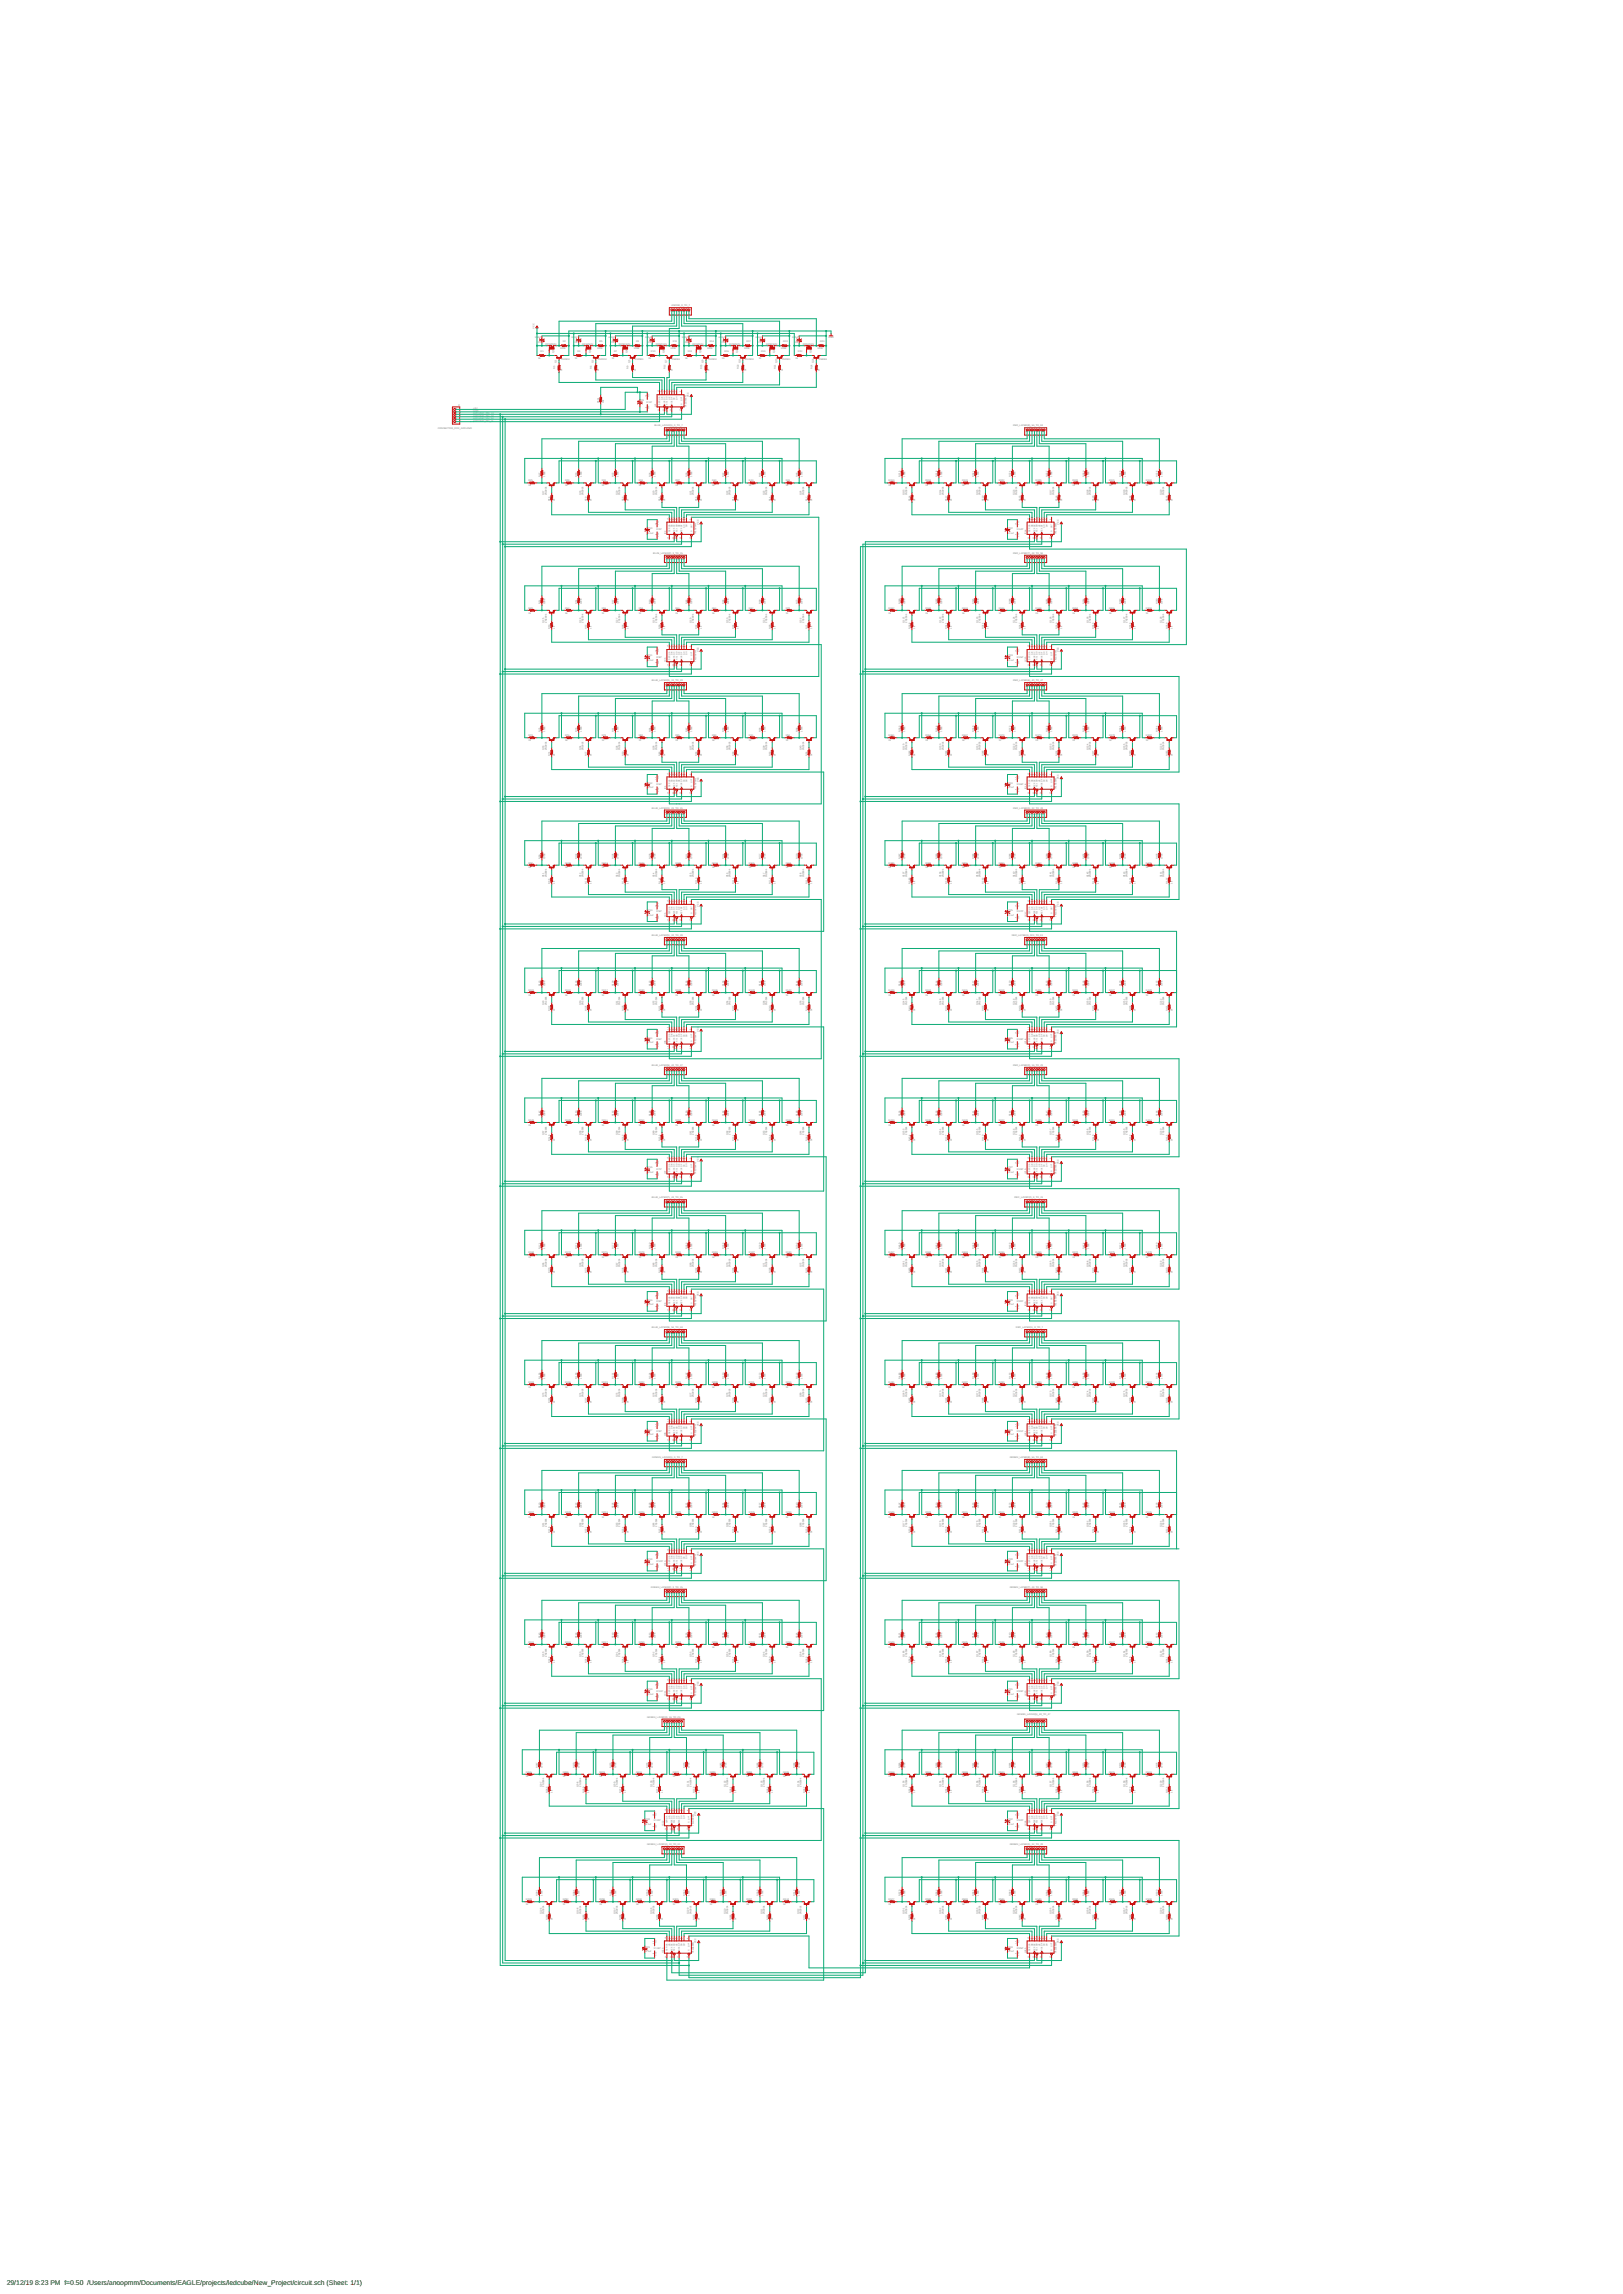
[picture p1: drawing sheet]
<svg xmlns="http://www.w3.org/2000/svg" width="841mm" height="1189mm" viewBox="0 0 841 1189" stroke-linecap="round" stroke-linejoin="round" font-family="sans-serif">
<defs><g id="words">
<g font-size="3.5">
<text x="3" y="1184">29/12/19</text>
<text x="18" y="1184">8:23 PM f=0.50 /Users/anoopmm/Documents/EAGLE/projects/ledcube/New_Project/circuit.sch (Sheet: 1/1)</text>
</g>
<g font-size="1.2" fill="#808080">
<text x="348" y="159">ANODE_0_TO_7</text>
<text x="277" y="170" transform="rotate(-90 277 170)">VCC</text>
<text x="277" y="175">10</text>
<text x="279" y="175">0uf</text>
<text x="279" y="178">C1</text>
<text x="283" y="179">IRF9Z34N</text>
<text x="292" y="177">R2</text>
<text x="296" y="175">10</text>
<text x="298" y="175">0uf</text>
<text x="298" y="178">C2</text>
<text x="302" y="179">IRF9Z34N</text>
<text x="311" y="177">R5</text>
<text x="315" y="175">10</text>
<text x="317" y="175">0uf</text>
<text x="317" y="178">C3</text>
<text x="321" y="179">IRF9Z34N</text>
<text x="330" y="177">R8</text>
<text x="334" y="175">10</text>
<text x="336" y="175">0uf</text>
<text x="336" y="178">C4</text>
<text x="340" y="179">IRF9Z34N</text>
<text x="349" y="177">R11</text>
<text x="353" y="175">10</text>
<text x="355" y="175">0uf</text>
<text x="355" y="178">C5</text>
<text x="359" y="179">IRF9Z34N</text>
<text x="368" y="177">R14</text>
<text x="372" y="175">10</text>
<text x="374" y="175">0uf</text>
<text x="374" y="178">C6</text>
<text x="378" y="179">IRF9Z34N</text>
<text x="387" y="177">R17</text>
<text x="391" y="175">10</text>
<text x="393" y="175">0uf</text>
<text x="393" y="178">C7</text>
<text x="397" y="179">IRF9Z34N</text>
<text x="406" y="177">R20</text>
<text x="410" y="175">10</text>
<text x="412" y="175">0uf</text>
<text x="412" y="178">C8</text>
<text x="416" y="179">IRF9Z34N</text>
<text x="425" y="177">R23</text>
<text x="429" y="175">GND</text>
<text x="279" y="186">1k</text>
<text x="280" y="182">R1</text>
<text x="287" y="183" transform="rotate(-90 287 183)">Q3</text>
<text x="290" y="181">100E</text>
<text x="298" y="186">1k</text>
<text x="299" y="182">R4</text>
<text x="306" y="183" transform="rotate(-90 306 183)">Q4</text>
<text x="309" y="181">100E</text>
<text x="317" y="186">1k</text>
<text x="318" y="182">R7</text>
<text x="325" y="183" transform="rotate(-90 325 183)">Q6</text>
<text x="328" y="181">100E</text>
<text x="336" y="186">1k</text>
<text x="337" y="182">R10</text>
<text x="344" y="183" transform="rotate(-90 344 183)">Q8</text>
<text x="347" y="181">100E</text>
<text x="355" y="186">1k</text>
<text x="356" y="182">R13</text>
<text x="363" y="183" transform="rotate(-90 363 183)">Q10</text>
<text x="367" y="181">100E</text>
<text x="374" y="186">1k</text>
<text x="375" y="182">R16</text>
<text x="382" y="183" transform="rotate(-90 382 183)">Q12</text>
<text x="386" y="181">100E</text>
<text x="393" y="186">1k</text>
<text x="394" y="182">R19</text>
<text x="401" y="183" transform="rotate(-90 401 183)">Q14</text>
<text x="405" y="181">100E</text>
<text x="412" y="186">1k</text>
<text x="413" y="182">R22</text>
<text x="420" y="183" transform="rotate(-90 420 183)">Q16</text>
<text x="424" y="181">100E</text>
<text x="288" y="188" transform="rotate(-90 288 188)">Q1</text>
<text x="291" y="187">2N3904</text>
<text x="307" y="191" transform="rotate(-90 307 191)">R6</text>
<text x="307" y="188" transform="rotate(-90 307 188)">Q2</text>
<text x="310" y="187">2N3904</text>
<text x="326" y="191" transform="rotate(-90 326 191)">R9</text>
<text x="327" y="188" transform="rotate(-90 327 188)">Q5</text>
<text x="329" y="187">2N3904</text>
<text x="345" y="191" transform="rotate(-90 345 191)">R12</text>
<text x="346" y="188" transform="rotate(-90 346 188)">Q7</text>
<text x="348" y="187">2N3904</text>
<text x="364" y="191" transform="rotate(-90 364 191)">R15</text>
<text x="365" y="188" transform="rotate(-90 365 188)">Q9</text>
<text x="367" y="187">2N3904</text>
<text x="383" y="191" transform="rotate(-90 383 191)">R18</text>
<text x="384" y="188" transform="rotate(-90 384 188)">Q11</text>
<text x="386" y="187">2N3904</text>
<text x="402" y="191" transform="rotate(-90 402 191)">R21</text>
<text x="403" y="188" transform="rotate(-90 403 188)">Q13</text>
<text x="405" y="187">2N3904</text>
<text x="421" y="191" transform="rotate(-90 421 191)">R24</text>
<text x="422" y="188" transform="rotate(-90 422 188)">Q15</text>
<text x="424" y="187">2N3904</text>
<text x="291" y="192" transform="rotate(-90 291 192)">1k</text>
<text x="310" y="192" transform="rotate(-90 310 192)">1k</text>
<text x="329" y="192" transform="rotate(-90 329 192)">1k</text>
<text x="348" y="192" transform="rotate(-90 348 192)">1k</text>
<text x="368" y="192" transform="rotate(-90 368 192)">1k</text>
<text x="387" y="192" transform="rotate(-90 387 192)">1k</text>
<text x="406" y="192" transform="rotate(-90 406 192)">1k</text>
<text x="425" y="192" transform="rotate(-90 425 192)">1k</text>
<text x="311" y="209" transform="rotate(-90 311 209)">R601</text>
<text x="313" y="209" transform="rotate(-90 313 209)">10k</text>
<text x="332" y="208">C9</text>
<text x="335" y="209">IC1P</text>
<text x="357" y="206" transform="rotate(-90 357 206)">VCC</text>
<text x="238" y="211">tt</text>
<text x="245" y="212">+5V</text>
<text x="245" y="213">GND</text>
<text x="245" y="216">ARDUINO_PIN_02</text>
<text x="245" y="215">ARDUINO_PIN_13</text>
<text x="340" y="211" transform="rotate(-90 340 211)">IC1</text>
<text x="356" y="211" transform="rotate(-90 356 211)">74LS595N</text>
<text x="245" y="219">ARDUINO_PIN_11</text>
<text x="245" y="217">ARDUINO_PIN_04</text>
<text x="339" y="221">BLUE_LAYER(1)_0_TO_7</text>
<text x="525" y="221">RED_LAYER(8)_56_TO_63</text>
<text x="227" y="222">CONNECTOR_FOR_ARDUINO</text>
<text x="274" y="252">1k</text>
<text x="274" y="250">R25</text>
<text x="280" y="247" transform="rotate(-90 280 247)">R27</text>
<text x="282" y="247" transform="rotate(-90 282 247)">100E</text>
<text x="293" y="252">1k</text>
<text x="293" y="250">R28</text>
<text x="299" y="247" transform="rotate(-90 299 247)">R30</text>
<text x="301" y="247" transform="rotate(-90 301 247)">100E</text>
<text x="312" y="252">1k</text>
<text x="312" y="250">R31</text>
<text x="318" y="247" transform="rotate(-90 318 247)">R33</text>
<text x="321" y="247" transform="rotate(-90 321 247)">100E</text>
<text x="331" y="252">1k</text>
<text x="331" y="250">R34</text>
<text x="337" y="247" transform="rotate(-90 337 247)">R36</text>
<text x="340" y="247" transform="rotate(-90 340 247)">100E</text>
<text x="350" y="252">1k</text>
<text x="350" y="250">R37</text>
<text x="356" y="247" transform="rotate(-90 356 247)">R39</text>
<text x="359" y="247" transform="rotate(-90 359 247)">100E</text>
<text x="369" y="252">1k</text>
<text x="369" y="250">R40</text>
<text x="375" y="247" transform="rotate(-90 375 247)">R42</text>
<text x="378" y="247" transform="rotate(-90 378 247)">100E</text>
<text x="388" y="252">1k</text>
<text x="388" y="250">R43</text>
<text x="394" y="247" transform="rotate(-90 394 247)">R45</text>
<text x="397" y="247" transform="rotate(-90 397 247)">100E</text>
<text x="407" y="252">1k</text>
<text x="407" y="250">R46</text>
<text x="413" y="247" transform="rotate(-90 413 247)">R48</text>
<text x="416" y="247" transform="rotate(-90 416 247)">100E</text>
<text x="460" y="252">1k</text>
<text x="460" y="250">R313</text>
<text x="467" y="247" transform="rotate(-90 467 247)">R315</text>
<text x="469" y="247" transform="rotate(-90 469 247)">100E</text>
<text x="480" y="252">1k</text>
<text x="480" y="250">R316</text>
<text x="486" y="247" transform="rotate(-90 486 247)">R318</text>
<text x="488" y="247" transform="rotate(-90 488 247)">100E</text>
<text x="499" y="252">1k</text>
<text x="499" y="250">R319</text>
<text x="505" y="247" transform="rotate(-90 505 247)">R321</text>
<text x="507" y="247" transform="rotate(-90 507 247)">100E</text>
<text x="518" y="252">1k</text>
<text x="518" y="250">R322</text>
<text x="524" y="247" transform="rotate(-90 524 247)">R324</text>
<text x="526" y="247" transform="rotate(-90 526 247)">100E</text>
<text x="537" y="252">1k</text>
<text x="537" y="250">R325</text>
<text x="543" y="247" transform="rotate(-90 543 247)">R327</text>
<text x="545" y="247" transform="rotate(-90 545 247)">100E</text>
<text x="556" y="252">1k</text>
<text x="556" y="250">R328</text>
<text x="562" y="247" transform="rotate(-90 562 247)">R330</text>
<text x="564" y="247" transform="rotate(-90 564 247)">100E</text>
<text x="575" y="252">1k</text>
<text x="575" y="250">R331</text>
<text x="581" y="247" transform="rotate(-90 581 247)">R333</text>
<text x="583" y="247" transform="rotate(-90 583 247)">100E</text>
<text x="594" y="252">1k</text>
<text x="594" y="250">R334</text>
<text x="600" y="247" transform="rotate(-90 600 247)">R336</text>
<text x="602" y="247" transform="rotate(-90 602 247)">100E</text>
<text x="282" y="257" transform="rotate(-90 282 257)">Q17</text>
<text x="283" y="257" transform="rotate(-90 283 257)">2N3904</text>
<text x="301" y="257" transform="rotate(-90 301 257)">Q18</text>
<text x="302" y="257" transform="rotate(-90 302 257)">2N3904</text>
<text x="320" y="257" transform="rotate(-90 320 257)">Q19</text>
<text x="321" y="257" transform="rotate(-90 321 257)">2N3904</text>
<text x="339" y="257" transform="rotate(-90 339 257)">Q20</text>
<text x="340" y="257" transform="rotate(-90 340 257)">2N3904</text>
<text x="358" y="257" transform="rotate(-90 358 257)">Q21</text>
<text x="360" y="257" transform="rotate(-90 360 257)">2N3904</text>
<text x="377" y="257" transform="rotate(-90 377 257)">Q22</text>
<text x="379" y="257" transform="rotate(-90 379 257)">2N3904</text>
<text x="396" y="257" transform="rotate(-90 396 257)">Q23</text>
<text x="398" y="257" transform="rotate(-90 398 257)">2N3904</text>
<text x="415" y="257" transform="rotate(-90 415 257)">Q24</text>
<text x="417" y="257" transform="rotate(-90 417 257)">2N3904</text>
<text x="469" y="257" transform="rotate(-90 469 257)">Q113</text>
<text x="470" y="257" transform="rotate(-90 470 257)">2N3904</text>
<text x="488" y="257" transform="rotate(-90 488 257)">Q114</text>
<text x="489" y="257" transform="rotate(-90 489 257)">2N3904</text>
<text x="507" y="257" transform="rotate(-90 507 257)">Q115</text>
<text x="508" y="257" transform="rotate(-90 508 257)">2N3904</text>
<text x="526" y="257" transform="rotate(-90 526 257)">Q116</text>
<text x="527" y="257" transform="rotate(-90 527 257)">2N3904</text>
<text x="545" y="257" transform="rotate(-90 545 257)">Q117</text>
<text x="546" y="257" transform="rotate(-90 546 257)">2N3904</text>
<text x="564" y="257" transform="rotate(-90 564 257)">Q118</text>
<text x="565" y="257" transform="rotate(-90 565 257)">2N3904</text>
<text x="583" y="257" transform="rotate(-90 583 257)">Q119</text>
<text x="584" y="257" transform="rotate(-90 584 257)">2N3904</text>
<text x="602" y="257" transform="rotate(-90 602 257)">Q120</text>
<text x="603" y="257" transform="rotate(-90 603 257)">2N3904</text>
<text x="285" y="260" transform="rotate(-90 285 260)">R26</text>
<text x="288" y="260" transform="rotate(-90 288 260)">1k</text>
<text x="304" y="260" transform="rotate(-90 304 260)">R29</text>
<text x="307" y="260" transform="rotate(-90 307 260)">1k</text>
<text x="323" y="260" transform="rotate(-90 323 260)">R32</text>
<text x="326" y="260" transform="rotate(-90 326 260)">1k</text>
<text x="342" y="260" transform="rotate(-90 342 260)">R35</text>
<text x="345" y="260" transform="rotate(-90 345 260)">1k</text>
<text x="361" y="260" transform="rotate(-90 361 260)">R38</text>
<text x="364" y="260" transform="rotate(-90 364 260)">1k</text>
<text x="380" y="260" transform="rotate(-90 380 260)">R41</text>
<text x="383" y="260" transform="rotate(-90 383 260)">1k</text>
<text x="399" y="260" transform="rotate(-90 399 260)">R44</text>
<text x="402" y="260" transform="rotate(-90 402 260)">1k</text>
<text x="418" y="260" transform="rotate(-90 418 260)">R47</text>
<text x="421" y="260" transform="rotate(-90 421 260)">1k</text>
<text x="472" y="260" transform="rotate(-90 472 260)">R314</text>
<text x="474" y="260" transform="rotate(-90 474 260)">1k</text>
<text x="491" y="260" transform="rotate(-90 491 260)">R317</text>
<text x="493" y="260" transform="rotate(-90 493 260)">1k</text>
<text x="510" y="260" transform="rotate(-90 510 260)">R320</text>
<text x="512" y="260" transform="rotate(-90 512 260)">1k</text>
<text x="529" y="260" transform="rotate(-90 529 260)">R323</text>
<text x="531" y="260" transform="rotate(-90 531 260)">1k</text>
<text x="548" y="260" transform="rotate(-90 548 260)">R326</text>
<text x="550" y="260" transform="rotate(-90 550 260)">1k</text>
<text x="567" y="260" transform="rotate(-90 567 260)">R329</text>
<text x="569" y="260" transform="rotate(-90 569 260)">1k</text>
<text x="586" y="260" transform="rotate(-90 586 260)">R332</text>
<text x="588" y="260" transform="rotate(-90 588 260)">1k</text>
<text x="605" y="260" transform="rotate(-90 605 260)">R335</text>
<text x="608" y="260" transform="rotate(-90 608 260)">1k</text>
<text x="336" y="274">C10</text>
<text x="340" y="275">IC2P</text>
<text x="362" y="272" transform="rotate(-90 362 272)">VCC</text>
<text x="523" y="274">C22</text>
<text x="527" y="275">IC14P</text>
<text x="336" y="276">0.1uf</text>
<text x="345" y="277" transform="rotate(-90 345 277)">IC2</text>
<text x="361" y="277" transform="rotate(-90 361 277)">74LS595N</text>
<text x="523" y="276">0.1uf</text>
<text x="532" y="277" transform="rotate(-90 532 277)">IC14</text>
<text x="547" y="277" transform="rotate(-90 547 277)">74LS595N</text>
<text x="338" y="287">BLUE_LAYER(2)_8_TO_15</text>
<text x="525" y="287">RED_LAYER(7)_48_TO_55</text>
<text x="274" y="318">1k</text>
<text x="274" y="316">R49</text>
<text x="280" y="313" transform="rotate(-90 280 313)">R51</text>
<text x="282" y="313" transform="rotate(-90 282 313)">100E</text>
<text x="293" y="318">1k</text>
<text x="293" y="316">R52</text>
<text x="299" y="313" transform="rotate(-90 299 313)">R54</text>
<text x="301" y="313" transform="rotate(-90 301 313)">100E</text>
<text x="312" y="318">1k</text>
<text x="312" y="316">R55</text>
<text x="318" y="313" transform="rotate(-90 318 313)">R57</text>
<text x="321" y="313" transform="rotate(-90 321 313)">100E</text>
<text x="331" y="318">1k</text>
<text x="331" y="316">R58</text>
<text x="337" y="313" transform="rotate(-90 337 313)">R60</text>
<text x="340" y="313" transform="rotate(-90 340 313)">100E</text>
<text x="350" y="318">1k</text>
<text x="350" y="316">R61</text>
<text x="356" y="313" transform="rotate(-90 356 313)">R63</text>
<text x="359" y="313" transform="rotate(-90 359 313)">100E</text>
<text x="369" y="318">1k</text>
<text x="369" y="316">R64</text>
<text x="375" y="313" transform="rotate(-90 375 313)">R66</text>
<text x="378" y="313" transform="rotate(-90 378 313)">100E</text>
<text x="388" y="318">1k</text>
<text x="388" y="316">R67</text>
<text x="394" y="313" transform="rotate(-90 394 313)">R69</text>
<text x="397" y="313" transform="rotate(-90 397 313)">100E</text>
<text x="407" y="318">1k</text>
<text x="407" y="316">R70</text>
<text x="413" y="313" transform="rotate(-90 413 313)">R72</text>
<text x="416" y="313" transform="rotate(-90 416 313)">100E</text>
<text x="460" y="318">1k</text>
<text x="460" y="316">R337</text>
<text x="467" y="313" transform="rotate(-90 467 313)">R339</text>
<text x="469" y="313" transform="rotate(-90 469 313)">100E</text>
<text x="480" y="318">1k</text>
<text x="480" y="316">R340</text>
<text x="486" y="313" transform="rotate(-90 486 313)">R342</text>
<text x="488" y="313" transform="rotate(-90 488 313)">100E</text>
<text x="499" y="318">1k</text>
<text x="499" y="316">R343</text>
<text x="505" y="313" transform="rotate(-90 505 313)">R345</text>
<text x="507" y="313" transform="rotate(-90 507 313)">100E</text>
<text x="518" y="318">1k</text>
<text x="518" y="316">R346</text>
<text x="524" y="313" transform="rotate(-90 524 313)">R348</text>
<text x="526" y="313" transform="rotate(-90 526 313)">100E</text>
<text x="537" y="318">1k</text>
<text x="537" y="316">R349</text>
<text x="543" y="313" transform="rotate(-90 543 313)">R351</text>
<text x="545" y="313" transform="rotate(-90 545 313)">100E</text>
<text x="556" y="318">1k</text>
<text x="556" y="316">R352</text>
<text x="562" y="313" transform="rotate(-90 562 313)">R354</text>
<text x="564" y="313" transform="rotate(-90 564 313)">100E</text>
<text x="575" y="318">1k</text>
<text x="575" y="316">R355</text>
<text x="581" y="313" transform="rotate(-90 581 313)">R357</text>
<text x="583" y="313" transform="rotate(-90 583 313)">100E</text>
<text x="594" y="318">1k</text>
<text x="594" y="316">R358</text>
<text x="600" y="313" transform="rotate(-90 600 313)">R360</text>
<text x="602" y="313" transform="rotate(-90 602 313)">100E</text>
<text x="282" y="323" transform="rotate(-90 282 323)">Q25</text>
<text x="283" y="323" transform="rotate(-90 283 323)">2N3904</text>
<text x="301" y="323" transform="rotate(-90 301 323)">Q26</text>
<text x="302" y="323" transform="rotate(-90 302 323)">2N3904</text>
<text x="320" y="323" transform="rotate(-90 320 323)">Q27</text>
<text x="321" y="323" transform="rotate(-90 321 323)">2N3904</text>
<text x="339" y="323" transform="rotate(-90 339 323)">Q28</text>
<text x="340" y="323" transform="rotate(-90 340 323)">2N3904</text>
<text x="358" y="323" transform="rotate(-90 358 323)">Q29</text>
<text x="360" y="323" transform="rotate(-90 360 323)">2N3904</text>
<text x="377" y="323" transform="rotate(-90 377 323)">Q30</text>
<text x="379" y="323" transform="rotate(-90 379 323)">2N3904</text>
<text x="396" y="323" transform="rotate(-90 396 323)">Q31</text>
<text x="398" y="323" transform="rotate(-90 398 323)">2N3904</text>
<text x="415" y="323" transform="rotate(-90 415 323)">Q32</text>
<text x="417" y="323" transform="rotate(-90 417 323)">2N3904</text>
<text x="469" y="323" transform="rotate(-90 469 323)">Q121</text>
<text x="470" y="323" transform="rotate(-90 470 323)">2N3904</text>
<text x="488" y="323" transform="rotate(-90 488 323)">Q122</text>
<text x="489" y="323" transform="rotate(-90 489 323)">2N3904</text>
<text x="507" y="323" transform="rotate(-90 507 323)">Q123</text>
<text x="508" y="323" transform="rotate(-90 508 323)">2N3904</text>
<text x="526" y="323" transform="rotate(-90 526 323)">Q124</text>
<text x="527" y="323" transform="rotate(-90 527 323)">2N3904</text>
<text x="545" y="323" transform="rotate(-90 545 323)">Q125</text>
<text x="546" y="323" transform="rotate(-90 546 323)">2N3904</text>
<text x="564" y="323" transform="rotate(-90 564 323)">Q126</text>
<text x="565" y="323" transform="rotate(-90 565 323)">2N3904</text>
<text x="583" y="323" transform="rotate(-90 583 323)">Q127</text>
<text x="584" y="323" transform="rotate(-90 584 323)">2N3904</text>
<text x="602" y="323" transform="rotate(-90 602 323)">Q128</text>
<text x="603" y="323" transform="rotate(-90 603 323)">2N3904</text>
<text x="285" y="326" transform="rotate(-90 285 326)">R50</text>
<text x="288" y="326" transform="rotate(-90 288 326)">1k</text>
<text x="304" y="326" transform="rotate(-90 304 326)">R53</text>
<text x="307" y="326" transform="rotate(-90 307 326)">1k</text>
<text x="323" y="326" transform="rotate(-90 323 326)">R56</text>
<text x="326" y="326" transform="rotate(-90 326 326)">1k</text>
<text x="342" y="326" transform="rotate(-90 342 326)">R59</text>
<text x="345" y="326" transform="rotate(-90 345 326)">1k</text>
<text x="361" y="326" transform="rotate(-90 361 326)">R62</text>
<text x="364" y="326" transform="rotate(-90 364 326)">1k</text>
<text x="380" y="326" transform="rotate(-90 380 326)">R65</text>
<text x="383" y="326" transform="rotate(-90 383 326)">1k</text>
<text x="399" y="326" transform="rotate(-90 399 326)">R68</text>
<text x="402" y="326" transform="rotate(-90 402 326)">1k</text>
<text x="418" y="326" transform="rotate(-90 418 326)">R71</text>
<text x="421" y="326" transform="rotate(-90 421 326)">1k</text>
<text x="472" y="326" transform="rotate(-90 472 326)">R338</text>
<text x="474" y="326" transform="rotate(-90 474 326)">1k</text>
<text x="491" y="326" transform="rotate(-90 491 326)">R341</text>
<text x="493" y="326" transform="rotate(-90 493 326)">1k</text>
<text x="510" y="326" transform="rotate(-90 510 326)">R344</text>
<text x="512" y="326" transform="rotate(-90 512 326)">1k</text>
<text x="529" y="326" transform="rotate(-90 529 326)">R347</text>
<text x="531" y="326" transform="rotate(-90 531 326)">1k</text>
<text x="548" y="326" transform="rotate(-90 548 326)">R350</text>
<text x="550" y="326" transform="rotate(-90 550 326)">1k</text>
<text x="567" y="326" transform="rotate(-90 567 326)">R353</text>
<text x="569" y="326" transform="rotate(-90 569 326)">1k</text>
<text x="586" y="326" transform="rotate(-90 586 326)">R356</text>
<text x="588" y="326" transform="rotate(-90 588 326)">1k</text>
<text x="605" y="326" transform="rotate(-90 605 326)">R359</text>
<text x="608" y="326" transform="rotate(-90 608 326)">1k</text>
<text x="336" y="340">C11</text>
<text x="340" y="341">IC3P</text>
<text x="362" y="338" transform="rotate(-90 362 338)">VCC</text>
<text x="523" y="340">C23</text>
<text x="527" y="341">IC15P</text>
<text x="549" y="338" transform="rotate(-90 549 338)">VCC</text>
<text x="336" y="343">0.1uf</text>
<text x="345" y="343" transform="rotate(-90 345 343)">IC3</text>
<text x="361" y="343" transform="rotate(-90 361 343)">74LS595N</text>
<text x="523" y="343">0.1uf</text>
<text x="532" y="343" transform="rotate(-90 532 343)">IC15</text>
<text x="547" y="343" transform="rotate(-90 547 343)">74LS595N</text>
<text x="338" y="353">BLUE_LAYER(3)_16_TO_23</text>
<text x="525" y="353">RED_LAYER(6)_40_TO_47</text>
<text x="274" y="384">1k</text>
<text x="274" y="382">R73</text>
<text x="280" y="379" transform="rotate(-90 280 379)">R75</text>
<text x="282" y="379" transform="rotate(-90 282 379)">100E</text>
<text x="293" y="384">1k</text>
<text x="293" y="382">R76</text>
<text x="299" y="379" transform="rotate(-90 299 379)">R78</text>
<text x="301" y="379" transform="rotate(-90 301 379)">100E</text>
<text x="312" y="384">1k</text>
<text x="312" y="382">R79</text>
<text x="318" y="379" transform="rotate(-90 318 379)">R81</text>
<text x="321" y="379" transform="rotate(-90 321 379)">100E</text>
<text x="331" y="384">1k</text>
<text x="331" y="382">R82</text>
<text x="337" y="379" transform="rotate(-90 337 379)">R84</text>
<text x="340" y="379" transform="rotate(-90 340 379)">100E</text>
<text x="350" y="384">1k</text>
<text x="350" y="382">R85</text>
<text x="356" y="379" transform="rotate(-90 356 379)">R87</text>
<text x="359" y="379" transform="rotate(-90 359 379)">100E</text>
<text x="369" y="384">1k</text>
<text x="369" y="382">R88</text>
<text x="375" y="379" transform="rotate(-90 375 379)">R90</text>
<text x="378" y="379" transform="rotate(-90 378 379)">100E</text>
<text x="388" y="384">1k</text>
<text x="388" y="382">R91</text>
<text x="394" y="379" transform="rotate(-90 394 379)">R93</text>
<text x="397" y="379" transform="rotate(-90 397 379)">100E</text>
<text x="407" y="384">1k</text>
<text x="407" y="382">R94</text>
<text x="413" y="379" transform="rotate(-90 413 379)">R96</text>
<text x="416" y="379" transform="rotate(-90 416 379)">100E</text>
<text x="460" y="384">1k</text>
<text x="460" y="382">R361</text>
<text x="467" y="379" transform="rotate(-90 467 379)">R363</text>
<text x="469" y="379" transform="rotate(-90 469 379)">100E</text>
<text x="480" y="384">1k</text>
<text x="480" y="382">R364</text>
<text x="486" y="379" transform="rotate(-90 486 379)">R366</text>
<text x="488" y="379" transform="rotate(-90 488 379)">100E</text>
<text x="499" y="384">1k</text>
<text x="499" y="382">R367</text>
<text x="505" y="379" transform="rotate(-90 505 379)">R369</text>
<text x="507" y="379" transform="rotate(-90 507 379)">100E</text>
<text x="518" y="384">1k</text>
<text x="518" y="382">R370</text>
<text x="524" y="379" transform="rotate(-90 524 379)">R372</text>
<text x="526" y="379" transform="rotate(-90 526 379)">100E</text>
<text x="537" y="384">1k</text>
<text x="537" y="382">R373</text>
<text x="543" y="379" transform="rotate(-90 543 379)">R375</text>
<text x="545" y="379" transform="rotate(-90 545 379)">100E</text>
<text x="556" y="384">1k</text>
<text x="556" y="382">R376</text>
<text x="562" y="379" transform="rotate(-90 562 379)">R378</text>
<text x="564" y="379" transform="rotate(-90 564 379)">100E</text>
<text x="575" y="384">1k</text>
<text x="575" y="382">R379</text>
<text x="581" y="379" transform="rotate(-90 581 379)">R381</text>
<text x="583" y="379" transform="rotate(-90 583 379)">100E</text>
<text x="594" y="384">1k</text>
<text x="594" y="382">R382</text>
<text x="600" y="379" transform="rotate(-90 600 379)">R384</text>
<text x="602" y="379" transform="rotate(-90 602 379)">100E</text>
<text x="282" y="389" transform="rotate(-90 282 389)">Q33</text>
<text x="283" y="389" transform="rotate(-90 283 389)">2N3904</text>
<text x="301" y="389" transform="rotate(-90 301 389)">Q34</text>
<text x="302" y="389" transform="rotate(-90 302 389)">2N3904</text>
<text x="320" y="389" transform="rotate(-90 320 389)">Q35</text>
<text x="321" y="389" transform="rotate(-90 321 389)">2N3904</text>
<text x="339" y="389" transform="rotate(-90 339 389)">Q36</text>
<text x="340" y="389" transform="rotate(-90 340 389)">2N3904</text>
<text x="358" y="389" transform="rotate(-90 358 389)">Q37</text>
<text x="360" y="389" transform="rotate(-90 360 389)">2N3904</text>
<text x="377" y="389" transform="rotate(-90 377 389)">Q38</text>
<text x="379" y="389" transform="rotate(-90 379 389)">2N3904</text>
<text x="396" y="389" transform="rotate(-90 396 389)">Q39</text>
<text x="398" y="389" transform="rotate(-90 398 389)">2N3904</text>
<text x="415" y="389" transform="rotate(-90 415 389)">Q40</text>
<text x="417" y="389" transform="rotate(-90 417 389)">2N3904</text>
<text x="469" y="389" transform="rotate(-90 469 389)">Q129</text>
<text x="470" y="389" transform="rotate(-90 470 389)">2N3904</text>
<text x="488" y="389" transform="rotate(-90 488 389)">Q130</text>
<text x="489" y="389" transform="rotate(-90 489 389)">2N3904</text>
<text x="507" y="389" transform="rotate(-90 507 389)">Q131</text>
<text x="508" y="389" transform="rotate(-90 508 389)">2N3904</text>
<text x="526" y="389" transform="rotate(-90 526 389)">Q132</text>
<text x="527" y="389" transform="rotate(-90 527 389)">2N3904</text>
<text x="545" y="389" transform="rotate(-90 545 389)">Q133</text>
<text x="546" y="389" transform="rotate(-90 546 389)">2N3904</text>
<text x="564" y="389" transform="rotate(-90 564 389)">Q134</text>
<text x="565" y="389" transform="rotate(-90 565 389)">2N3904</text>
<text x="583" y="389" transform="rotate(-90 583 389)">Q135</text>
<text x="584" y="389" transform="rotate(-90 584 389)">2N3904</text>
<text x="602" y="389" transform="rotate(-90 602 389)">Q136</text>
<text x="603" y="389" transform="rotate(-90 603 389)">2N3904</text>
<text x="285" y="392" transform="rotate(-90 285 392)">R74</text>
<text x="288" y="392" transform="rotate(-90 288 392)">1k</text>
<text x="304" y="392" transform="rotate(-90 304 392)">R77</text>
<text x="307" y="392" transform="rotate(-90 307 392)">1k</text>
<text x="323" y="392" transform="rotate(-90 323 392)">R80</text>
<text x="326" y="392" transform="rotate(-90 326 392)">1k</text>
<text x="342" y="392" transform="rotate(-90 342 392)">R83</text>
<text x="345" y="392" transform="rotate(-90 345 392)">1k</text>
<text x="361" y="392" transform="rotate(-90 361 392)">R86</text>
<text x="364" y="392" transform="rotate(-90 364 392)">1k</text>
<text x="380" y="392" transform="rotate(-90 380 392)">R89</text>
<text x="383" y="392" transform="rotate(-90 383 392)">1k</text>
<text x="399" y="392" transform="rotate(-90 399 392)">R92</text>
<text x="402" y="392" transform="rotate(-90 402 392)">1k</text>
<text x="418" y="392" transform="rotate(-90 418 392)">R95</text>
<text x="421" y="392" transform="rotate(-90 421 392)">1k</text>
<text x="472" y="392" transform="rotate(-90 472 392)">R362</text>
<text x="474" y="392" transform="rotate(-90 474 392)">1k</text>
<text x="491" y="392" transform="rotate(-90 491 392)">R365</text>
<text x="493" y="392" transform="rotate(-90 493 392)">1k</text>
<text x="510" y="392" transform="rotate(-90 510 392)">R368</text>
<text x="512" y="392" transform="rotate(-90 512 392)">1k</text>
<text x="529" y="392" transform="rotate(-90 529 392)">R371</text>
<text x="531" y="392" transform="rotate(-90 531 392)">1k</text>
<text x="548" y="392" transform="rotate(-90 548 392)">R374</text>
<text x="550" y="392" transform="rotate(-90 550 392)">1k</text>
<text x="567" y="392" transform="rotate(-90 567 392)">R377</text>
<text x="569" y="392" transform="rotate(-90 569 392)">1k</text>
<text x="586" y="392" transform="rotate(-90 586 392)">R380</text>
<text x="588" y="392" transform="rotate(-90 588 392)">1k</text>
<text x="605" y="392" transform="rotate(-90 605 392)">R383</text>
<text x="608" y="392" transform="rotate(-90 608 392)">1k</text>
<text x="336" y="406">C12</text>
<text x="340" y="407">IC4P</text>
<text x="362" y="405" transform="rotate(-90 362 405)">VCC</text>
<text x="523" y="406">C24</text>
<text x="527" y="407">IC16P</text>
<text x="549" y="404" transform="rotate(-90 549 404)">VCC</text>
<text x="336" y="409">0.1uf</text>
<text x="345" y="409" transform="rotate(-90 345 409)">IC4</text>
<text x="361" y="409" transform="rotate(-90 361 409)">74LS595N</text>
<text x="523" y="409">0.1uf</text>
<text x="532" y="409" transform="rotate(-90 532 409)">IC16</text>
<text x="547" y="409" transform="rotate(-90 547 409)">74LS595N</text>
<text x="338" y="419">BLUE_LAYER(4)_24_TO_31</text>
<text x="525" y="419">RED_LAYER(5)_32_TO_39</text>
<text x="274" y="448">R97</text>
<text x="280" y="445" transform="rotate(-90 280 445)">R99</text>
<text x="282" y="445" transform="rotate(-90 282 445)">100E</text>
<text x="293" y="448">R100</text>
<text x="299" y="445" transform="rotate(-90 299 445)">R102</text>
<text x="301" y="445" transform="rotate(-90 301 445)">100E</text>
<text x="312" y="448">R103</text>
<text x="318" y="445" transform="rotate(-90 318 445)">R105</text>
<text x="321" y="445" transform="rotate(-90 321 445)">100E</text>
<text x="331" y="448">R106</text>
<text x="337" y="445" transform="rotate(-90 337 445)">R108</text>
<text x="340" y="445" transform="rotate(-90 340 445)">100E</text>
<text x="350" y="448">R109</text>
<text x="356" y="445" transform="rotate(-90 356 445)">R111</text>
<text x="359" y="445" transform="rotate(-90 359 445)">100E</text>
<text x="369" y="448">R112</text>
<text x="375" y="445" transform="rotate(-90 375 445)">R114</text>
<text x="378" y="445" transform="rotate(-90 378 445)">100E</text>
<text x="388" y="448">R115</text>
<text x="394" y="445" transform="rotate(-90 394 445)">R117</text>
<text x="397" y="445" transform="rotate(-90 397 445)">100E</text>
<text x="407" y="448">R118</text>
<text x="413" y="445" transform="rotate(-90 413 445)">R120</text>
<text x="416" y="445" transform="rotate(-90 416 445)">100E</text>
<text x="460" y="448">R385</text>
<text x="467" y="445" transform="rotate(-90 467 445)">R387</text>
<text x="469" y="445" transform="rotate(-90 469 445)">100E</text>
<text x="480" y="448">R388</text>
<text x="486" y="445" transform="rotate(-90 486 445)">R390</text>
<text x="488" y="445" transform="rotate(-90 488 445)">100E</text>
<text x="499" y="448">R391</text>
<text x="505" y="445" transform="rotate(-90 505 445)">R393</text>
<text x="507" y="445" transform="rotate(-90 507 445)">100E</text>
<text x="518" y="448">R394</text>
<text x="524" y="445" transform="rotate(-90 524 445)">R396</text>
<text x="526" y="445" transform="rotate(-90 526 445)">100E</text>
<text x="537" y="448">R397</text>
<text x="543" y="445" transform="rotate(-90 543 445)">R399</text>
<text x="545" y="445" transform="rotate(-90 545 445)">100E</text>
<text x="556" y="448">R400</text>
<text x="562" y="445" transform="rotate(-90 562 445)">R402</text>
<text x="564" y="445" transform="rotate(-90 564 445)">100E</text>
<text x="575" y="448">R403</text>
<text x="581" y="445" transform="rotate(-90 581 445)">R405</text>
<text x="583" y="445" transform="rotate(-90 583 445)">100E</text>
<text x="594" y="448">R406</text>
<text x="600" y="445" transform="rotate(-90 600 445)">R408</text>
<text x="602" y="445" transform="rotate(-90 602 445)">100E</text>
<text x="274" y="450">1k</text>
<text x="282" y="455" transform="rotate(-90 282 455)">Q41</text>
<text x="283" y="455" transform="rotate(-90 283 455)">2N3904</text>
<text x="293" y="450">1k</text>
<text x="301" y="455" transform="rotate(-90 301 455)">Q42</text>
<text x="302" y="455" transform="rotate(-90 302 455)">2N3904</text>
<text x="312" y="450">1k</text>
<text x="320" y="455" transform="rotate(-90 320 455)">Q43</text>
<text x="321" y="455" transform="rotate(-90 321 455)">2N3904</text>
<text x="331" y="450">1k</text>
<text x="339" y="455" transform="rotate(-90 339 455)">Q44</text>
<text x="340" y="455" transform="rotate(-90 340 455)">2N3904</text>
<text x="350" y="450">1k</text>
<text x="358" y="455" transform="rotate(-90 358 455)">Q45</text>
<text x="360" y="455" transform="rotate(-90 360 455)">2N3904</text>
<text x="369" y="450">1k</text>
<text x="377" y="455" transform="rotate(-90 377 455)">Q46</text>
<text x="379" y="455" transform="rotate(-90 379 455)">2N3904</text>
<text x="388" y="450">1k</text>
<text x="396" y="455" transform="rotate(-90 396 455)">Q47</text>
<text x="398" y="455" transform="rotate(-90 398 455)">2N3904</text>
<text x="407" y="450">1k</text>
<text x="415" y="455" transform="rotate(-90 415 455)">Q48</text>
<text x="417" y="455" transform="rotate(-90 417 455)">2N3904</text>
<text x="460" y="450">1k</text>
<text x="469" y="455" transform="rotate(-90 469 455)">Q137</text>
<text x="470" y="455" transform="rotate(-90 470 455)">2N3904</text>
<text x="480" y="450">1k</text>
<text x="488" y="455" transform="rotate(-90 488 455)">Q138</text>
<text x="489" y="455" transform="rotate(-90 489 455)">2N3904</text>
<text x="499" y="450">1k</text>
<text x="507" y="455" transform="rotate(-90 507 455)">Q139</text>
<text x="508" y="455" transform="rotate(-90 508 455)">2N3904</text>
<text x="518" y="450">1k</text>
<text x="526" y="455" transform="rotate(-90 526 455)">Q140</text>
<text x="527" y="455" transform="rotate(-90 527 455)">2N3904</text>
<text x="537" y="450">1k</text>
<text x="545" y="455" transform="rotate(-90 545 455)">Q141</text>
<text x="546" y="455" transform="rotate(-90 546 455)">2N3904</text>
<text x="556" y="450">1k</text>
<text x="564" y="455" transform="rotate(-90 564 455)">Q142</text>
<text x="565" y="455" transform="rotate(-90 565 455)">2N3904</text>
<text x="575" y="450">1k</text>
<text x="583" y="455" transform="rotate(-90 583 455)">Q143</text>
<text x="584" y="455" transform="rotate(-90 584 455)">2N3904</text>
<text x="594" y="450">1k</text>
<text x="602" y="455" transform="rotate(-90 602 455)">Q144</text>
<text x="603" y="455" transform="rotate(-90 603 455)">2N3904</text>
<text x="285" y="458" transform="rotate(-90 285 458)">R98</text>
<text x="288" y="458" transform="rotate(-90 288 458)">1k</text>
<text x="304" y="458" transform="rotate(-90 304 458)">R101</text>
<text x="307" y="458" transform="rotate(-90 307 458)">1k</text>
<text x="323" y="458" transform="rotate(-90 323 458)">R104</text>
<text x="326" y="458" transform="rotate(-90 326 458)">1k</text>
<text x="342" y="458" transform="rotate(-90 342 458)">R107</text>
<text x="345" y="458" transform="rotate(-90 345 458)">1k</text>
<text x="361" y="458" transform="rotate(-90 361 458)">R110</text>
<text x="364" y="458" transform="rotate(-90 364 458)">1k</text>
<text x="380" y="458" transform="rotate(-90 380 458)">R113</text>
<text x="383" y="458" transform="rotate(-90 383 458)">1k</text>
<text x="399" y="458" transform="rotate(-90 399 458)">R116</text>
<text x="402" y="458" transform="rotate(-90 402 458)">1k</text>
<text x="418" y="458" transform="rotate(-90 418 458)">R119</text>
<text x="421" y="458" transform="rotate(-90 421 458)">1k</text>
<text x="472" y="458" transform="rotate(-90 472 458)">R386</text>
<text x="474" y="458" transform="rotate(-90 474 458)">1k</text>
<text x="491" y="458" transform="rotate(-90 491 458)">R389</text>
<text x="493" y="458" transform="rotate(-90 493 458)">1k</text>
<text x="510" y="458" transform="rotate(-90 510 458)">R392</text>
<text x="512" y="458" transform="rotate(-90 512 458)">1k</text>
<text x="529" y="458" transform="rotate(-90 529 458)">R395</text>
<text x="531" y="458" transform="rotate(-90 531 458)">1k</text>
<text x="548" y="458" transform="rotate(-90 548 458)">R398</text>
<text x="550" y="458" transform="rotate(-90 550 458)">1k</text>
<text x="567" y="458" transform="rotate(-90 567 458)">R401</text>
<text x="569" y="458" transform="rotate(-90 569 458)">1k</text>
<text x="586" y="458" transform="rotate(-90 586 458)">R404</text>
<text x="588" y="458" transform="rotate(-90 588 458)">1k</text>
<text x="605" y="458" transform="rotate(-90 605 458)">R407</text>
<text x="608" y="458" transform="rotate(-90 608 458)">1k</text>
<text x="336" y="472">C13</text>
<text x="340" y="473">IC5P</text>
<text x="362" y="470" transform="rotate(-90 362 470)">VCC</text>
<text x="523" y="472">C25</text>
<text x="527" y="473">IC17P</text>
<text x="336" y="475">0.1uf</text>
<text x="345" y="475" transform="rotate(-90 345 475)">IC5</text>
<text x="361" y="475" transform="rotate(-90 361 475)">74LS595N</text>
<text x="523" y="475">0.1uf</text>
<text x="532" y="475" transform="rotate(-90 532 475)">IC17</text>
<text x="547" y="475" transform="rotate(-90 547 475)">74LS595N</text>
<text x="338" y="485">BLUE_LAYER(5)_32_TO_39</text>
<text x="524" y="485">RED_LAYER(4)_024_TO_31</text>
<text x="274" y="514">R121</text>
<text x="280" y="511" transform="rotate(-90 280 511)">R123</text>
<text x="282" y="511" transform="rotate(-90 282 511)">100E</text>
<text x="293" y="514">R124</text>
<text x="299" y="511" transform="rotate(-90 299 511)">R126</text>
<text x="301" y="511" transform="rotate(-90 301 511)">100E</text>
<text x="312" y="514">R127</text>
<text x="318" y="511" transform="rotate(-90 318 511)">R129</text>
<text x="321" y="511" transform="rotate(-90 321 511)">100E</text>
<text x="331" y="514">R130</text>
<text x="337" y="511" transform="rotate(-90 337 511)">R132</text>
<text x="340" y="511" transform="rotate(-90 340 511)">100E</text>
<text x="350" y="514">R133</text>
<text x="356" y="511" transform="rotate(-90 356 511)">R135</text>
<text x="359" y="511" transform="rotate(-90 359 511)">100E</text>
<text x="369" y="514">R136</text>
<text x="375" y="511" transform="rotate(-90 375 511)">R138</text>
<text x="378" y="511" transform="rotate(-90 378 511)">100E</text>
<text x="388" y="514">R139</text>
<text x="394" y="511" transform="rotate(-90 394 511)">R141</text>
<text x="397" y="511" transform="rotate(-90 397 511)">100E</text>
<text x="407" y="514">R142</text>
<text x="413" y="511" transform="rotate(-90 413 511)">R144</text>
<text x="416" y="511" transform="rotate(-90 416 511)">100E</text>
<text x="460" y="514">R409</text>
<text x="467" y="511" transform="rotate(-90 467 511)">R411</text>
<text x="469" y="511" transform="rotate(-90 469 511)">100E</text>
<text x="480" y="514">R412</text>
<text x="486" y="511" transform="rotate(-90 486 511)">R414</text>
<text x="488" y="511" transform="rotate(-90 488 511)">100E</text>
<text x="499" y="514">R415</text>
<text x="505" y="511" transform="rotate(-90 505 511)">R417</text>
<text x="507" y="511" transform="rotate(-90 507 511)">100E</text>
<text x="518" y="514">R418</text>
<text x="524" y="511" transform="rotate(-90 524 511)">R420</text>
<text x="526" y="511" transform="rotate(-90 526 511)">100E</text>
<text x="537" y="514">R421</text>
<text x="543" y="511" transform="rotate(-90 543 511)">R423</text>
<text x="545" y="511" transform="rotate(-90 545 511)">100E</text>
<text x="556" y="514">R424</text>
<text x="562" y="511" transform="rotate(-90 562 511)">R426</text>
<text x="564" y="511" transform="rotate(-90 564 511)">100E</text>
<text x="575" y="514">R427</text>
<text x="581" y="511" transform="rotate(-90 581 511)">R429</text>
<text x="583" y="511" transform="rotate(-90 583 511)">100E</text>
<text x="594" y="514">R430</text>
<text x="600" y="511" transform="rotate(-90 600 511)">R432</text>
<text x="602" y="511" transform="rotate(-90 602 511)">100E</text>
<text x="274" y="516">1k</text>
<text x="282" y="521" transform="rotate(-90 282 521)">Q49</text>
<text x="283" y="521" transform="rotate(-90 283 521)">2N3904</text>
<text x="293" y="516">1k</text>
<text x="301" y="521" transform="rotate(-90 301 521)">Q50</text>
<text x="302" y="521" transform="rotate(-90 302 521)">2N3904</text>
<text x="312" y="516">1k</text>
<text x="320" y="521" transform="rotate(-90 320 521)">Q51</text>
<text x="321" y="521" transform="rotate(-90 321 521)">2N3904</text>
<text x="331" y="516">1k</text>
<text x="339" y="521" transform="rotate(-90 339 521)">Q52</text>
<text x="340" y="521" transform="rotate(-90 340 521)">2N3904</text>
<text x="350" y="516">1k</text>
<text x="358" y="521" transform="rotate(-90 358 521)">Q53</text>
<text x="360" y="521" transform="rotate(-90 360 521)">2N3904</text>
<text x="369" y="516">1k</text>
<text x="377" y="521" transform="rotate(-90 377 521)">Q54</text>
<text x="379" y="521" transform="rotate(-90 379 521)">2N3904</text>
<text x="388" y="516">1k</text>
<text x="396" y="521" transform="rotate(-90 396 521)">Q55</text>
<text x="398" y="521" transform="rotate(-90 398 521)">2N3904</text>
<text x="407" y="516">1k</text>
<text x="415" y="521" transform="rotate(-90 415 521)">Q56</text>
<text x="417" y="521" transform="rotate(-90 417 521)">2N3904</text>
<text x="460" y="516">1k</text>
<text x="469" y="521" transform="rotate(-90 469 521)">Q145</text>
<text x="470" y="521" transform="rotate(-90 470 521)">2N3904</text>
<text x="480" y="516">1k</text>
<text x="488" y="521" transform="rotate(-90 488 521)">Q146</text>
<text x="489" y="521" transform="rotate(-90 489 521)">2N3904</text>
<text x="499" y="516">1k</text>
<text x="507" y="521" transform="rotate(-90 507 521)">Q147</text>
<text x="508" y="521" transform="rotate(-90 508 521)">2N3904</text>
<text x="518" y="516">1k</text>
<text x="526" y="521" transform="rotate(-90 526 521)">Q148</text>
<text x="527" y="521" transform="rotate(-90 527 521)">2N3904</text>
<text x="537" y="516">1k</text>
<text x="545" y="521" transform="rotate(-90 545 521)">Q149</text>
<text x="546" y="521" transform="rotate(-90 546 521)">2N3904</text>
<text x="556" y="516">1k</text>
<text x="564" y="521" transform="rotate(-90 564 521)">Q150</text>
<text x="565" y="521" transform="rotate(-90 565 521)">2N3904</text>
<text x="575" y="516">1k</text>
<text x="583" y="521" transform="rotate(-90 583 521)">Q151</text>
<text x="584" y="521" transform="rotate(-90 584 521)">2N3904</text>
<text x="594" y="516">1k</text>
<text x="602" y="521" transform="rotate(-90 602 521)">Q152</text>
<text x="603" y="521" transform="rotate(-90 603 521)">2N3904</text>
<text x="285" y="524" transform="rotate(-90 285 524)">R122</text>
<text x="288" y="524" transform="rotate(-90 288 524)">1k</text>
<text x="304" y="524" transform="rotate(-90 304 524)">R125</text>
<text x="307" y="524" transform="rotate(-90 307 524)">1k</text>
<text x="323" y="524" transform="rotate(-90 323 524)">R128</text>
<text x="326" y="524" transform="rotate(-90 326 524)">1k</text>
<text x="342" y="524" transform="rotate(-90 342 524)">R131</text>
<text x="345" y="524" transform="rotate(-90 345 524)">1k</text>
<text x="361" y="524" transform="rotate(-90 361 524)">R134</text>
<text x="364" y="524" transform="rotate(-90 364 524)">1k</text>
<text x="380" y="524" transform="rotate(-90 380 524)">R137</text>
<text x="383" y="524" transform="rotate(-90 383 524)">1k</text>
<text x="399" y="524" transform="rotate(-90 399 524)">R140</text>
<text x="402" y="524" transform="rotate(-90 402 524)">1k</text>
<text x="418" y="524" transform="rotate(-90 418 524)">R143</text>
<text x="421" y="524" transform="rotate(-90 421 524)">1k</text>
<text x="472" y="524" transform="rotate(-90 472 524)">R410</text>
<text x="474" y="524" transform="rotate(-90 474 524)">1k</text>
<text x="491" y="524" transform="rotate(-90 491 524)">R413</text>
<text x="493" y="524" transform="rotate(-90 493 524)">1k</text>
<text x="510" y="524" transform="rotate(-90 510 524)">R416</text>
<text x="512" y="524" transform="rotate(-90 512 524)">1k</text>
<text x="529" y="524" transform="rotate(-90 529 524)">R419</text>
<text x="531" y="524" transform="rotate(-90 531 524)">1k</text>
<text x="548" y="524" transform="rotate(-90 548 524)">R422</text>
<text x="550" y="524" transform="rotate(-90 550 524)">1k</text>
<text x="567" y="524" transform="rotate(-90 567 524)">R425</text>
<text x="569" y="524" transform="rotate(-90 569 524)">1k</text>
<text x="586" y="524" transform="rotate(-90 586 524)">R428</text>
<text x="588" y="524" transform="rotate(-90 588 524)">1k</text>
<text x="605" y="524" transform="rotate(-90 605 524)">R431</text>
<text x="608" y="524" transform="rotate(-90 608 524)">1k</text>
<text x="336" y="538">C14</text>
<text x="340" y="539">IC6P</text>
<text x="362" y="535" transform="rotate(-90 362 535)">VCC</text>
<text x="523" y="538">C26</text>
<text x="527" y="539">IC18P</text>
<text x="549" y="536" transform="rotate(-90 549 536)">VCC</text>
<text x="336" y="541">0.1uf</text>
<text x="345" y="541" transform="rotate(-90 345 541)">IC6</text>
<text x="361" y="541" transform="rotate(-90 361 541)">74LS595N</text>
<text x="523" y="541">0.1uf</text>
<text x="532" y="541" transform="rotate(-90 532 541)">IC18</text>
<text x="547" y="541" transform="rotate(-90 547 541)">74LS595N</text>
<text x="338" y="552">BLUE_LAYER(6)_40_TO_47</text>
<text x="525" y="552">RED_LAYER(3)_16_TO_23</text>
<text x="274" y="581">R145</text>
<text x="280" y="579" transform="rotate(-90 280 579)">R147</text>
<text x="282" y="579" transform="rotate(-90 282 579)">100E</text>
<text x="293" y="581">R148</text>
<text x="299" y="579" transform="rotate(-90 299 579)">R150</text>
<text x="301" y="579" transform="rotate(-90 301 579)">100E</text>
<text x="312" y="581">R151</text>
<text x="318" y="579" transform="rotate(-90 318 579)">R153</text>
<text x="321" y="579" transform="rotate(-90 321 579)">100E</text>
<text x="331" y="581">R154</text>
<text x="337" y="579" transform="rotate(-90 337 579)">R156</text>
<text x="340" y="579" transform="rotate(-90 340 579)">100E</text>
<text x="350" y="581">R157</text>
<text x="356" y="579" transform="rotate(-90 356 579)">R159</text>
<text x="359" y="579" transform="rotate(-90 359 579)">100E</text>
<text x="369" y="581">R160</text>
<text x="375" y="579" transform="rotate(-90 375 579)">R162</text>
<text x="378" y="579" transform="rotate(-90 378 579)">100E</text>
<text x="388" y="581">R163</text>
<text x="394" y="579" transform="rotate(-90 394 579)">R165</text>
<text x="397" y="579" transform="rotate(-90 397 579)">100E</text>
<text x="407" y="581">R166</text>
<text x="413" y="579" transform="rotate(-90 413 579)">R168</text>
<text x="416" y="579" transform="rotate(-90 416 579)">100E</text>
<text x="460" y="581">R433</text>
<text x="467" y="579" transform="rotate(-90 467 579)">R435</text>
<text x="469" y="579" transform="rotate(-90 469 579)">100E</text>
<text x="480" y="581">R436</text>
<text x="486" y="579" transform="rotate(-90 486 579)">R438</text>
<text x="488" y="579" transform="rotate(-90 488 579)">100E</text>
<text x="499" y="581">R439</text>
<text x="505" y="579" transform="rotate(-90 505 579)">R441</text>
<text x="507" y="579" transform="rotate(-90 507 579)">100E</text>
<text x="518" y="581">R442</text>
<text x="524" y="579" transform="rotate(-90 524 579)">R444</text>
<text x="526" y="579" transform="rotate(-90 526 579)">100E</text>
<text x="537" y="581">R445</text>
<text x="543" y="579" transform="rotate(-90 543 579)">R447</text>
<text x="545" y="579" transform="rotate(-90 545 579)">100E</text>
<text x="556" y="581">R448</text>
<text x="562" y="579" transform="rotate(-90 562 579)">R450</text>
<text x="564" y="579" transform="rotate(-90 564 579)">100E</text>
<text x="575" y="581">R451</text>
<text x="581" y="579" transform="rotate(-90 581 579)">R453</text>
<text x="583" y="579" transform="rotate(-90 583 579)">100E</text>
<text x="594" y="581">R454</text>
<text x="600" y="579" transform="rotate(-90 600 579)">R456</text>
<text x="602" y="579" transform="rotate(-90 602 579)">100E</text>
<text x="274" y="583">1k</text>
<text x="293" y="583">1k</text>
<text x="312" y="583">1k</text>
<text x="331" y="583">1k</text>
<text x="350" y="583">1k</text>
<text x="369" y="583">1k</text>
<text x="388" y="583">1k</text>
<text x="407" y="583">1k</text>
<text x="460" y="583">1k</text>
<text x="480" y="583">1k</text>
<text x="499" y="583">1k</text>
<text x="518" y="583">1k</text>
<text x="537" y="583">1k</text>
<text x="556" y="583">1k</text>
<text x="575" y="583">1k</text>
<text x="594" y="583">1k</text>
<text x="282" y="588" transform="rotate(-90 282 588)">Q57</text>
<text x="283" y="588" transform="rotate(-90 283 588)">2N3904</text>
<text x="285" y="591" transform="rotate(-90 285 591)">R146</text>
<text x="288" y="591" transform="rotate(-90 288 591)">1k</text>
<text x="301" y="588" transform="rotate(-90 301 588)">Q58</text>
<text x="302" y="588" transform="rotate(-90 302 588)">2N3904</text>
<text x="304" y="591" transform="rotate(-90 304 591)">R149</text>
<text x="307" y="591" transform="rotate(-90 307 591)">1k</text>
<text x="320" y="588" transform="rotate(-90 320 588)">Q59</text>
<text x="321" y="588" transform="rotate(-90 321 588)">2N3904</text>
<text x="323" y="591" transform="rotate(-90 323 591)">R152</text>
<text x="326" y="591" transform="rotate(-90 326 591)">1k</text>
<text x="339" y="588" transform="rotate(-90 339 588)">Q60</text>
<text x="340" y="588" transform="rotate(-90 340 588)">2N3904</text>
<text x="342" y="591" transform="rotate(-90 342 591)">R155</text>
<text x="345" y="591" transform="rotate(-90 345 591)">1k</text>
<text x="358" y="588" transform="rotate(-90 358 588)">Q61</text>
<text x="360" y="588" transform="rotate(-90 360 588)">2N3904</text>
<text x="361" y="591" transform="rotate(-90 361 591)">R158</text>
<text x="364" y="591" transform="rotate(-90 364 591)">1k</text>
<text x="377" y="588" transform="rotate(-90 377 588)">Q62</text>
<text x="379" y="588" transform="rotate(-90 379 588)">2N3904</text>
<text x="380" y="591" transform="rotate(-90 380 591)">R161</text>
<text x="383" y="591" transform="rotate(-90 383 591)">1k</text>
<text x="396" y="588" transform="rotate(-90 396 588)">Q63</text>
<text x="398" y="588" transform="rotate(-90 398 588)">2N3904</text>
<text x="399" y="591" transform="rotate(-90 399 591)">R164</text>
<text x="402" y="591" transform="rotate(-90 402 591)">1k</text>
<text x="415" y="588" transform="rotate(-90 415 588)">Q64</text>
<text x="417" y="588" transform="rotate(-90 417 588)">2N3904</text>
<text x="418" y="591" transform="rotate(-90 418 591)">R167</text>
<text x="421" y="591" transform="rotate(-90 421 591)">1k</text>
<text x="469" y="588" transform="rotate(-90 469 588)">Q153</text>
<text x="470" y="588" transform="rotate(-90 470 588)">2N3904</text>
<text x="472" y="591" transform="rotate(-90 472 591)">R434</text>
<text x="474" y="591" transform="rotate(-90 474 591)">1k</text>
<text x="488" y="588" transform="rotate(-90 488 588)">Q154</text>
<text x="489" y="588" transform="rotate(-90 489 588)">2N3904</text>
<text x="491" y="591" transform="rotate(-90 491 591)">R437</text>
<text x="493" y="591" transform="rotate(-90 493 591)">1k</text>
<text x="507" y="588" transform="rotate(-90 507 588)">Q155</text>
<text x="508" y="588" transform="rotate(-90 508 588)">2N3904</text>
<text x="510" y="591" transform="rotate(-90 510 591)">R440</text>
<text x="512" y="591" transform="rotate(-90 512 591)">1k</text>
<text x="526" y="588" transform="rotate(-90 526 588)">Q156</text>
<text x="527" y="588" transform="rotate(-90 527 588)">2N3904</text>
<text x="529" y="591" transform="rotate(-90 529 591)">R443</text>
<text x="531" y="591" transform="rotate(-90 531 591)">1k</text>
<text x="545" y="588" transform="rotate(-90 545 588)">Q157</text>
<text x="546" y="588" transform="rotate(-90 546 588)">2N3904</text>
<text x="548" y="591" transform="rotate(-90 548 591)">R446</text>
<text x="550" y="591" transform="rotate(-90 550 591)">1k</text>
<text x="564" y="588" transform="rotate(-90 564 588)">Q158</text>
<text x="565" y="588" transform="rotate(-90 565 588)">2N3904</text>
<text x="567" y="591" transform="rotate(-90 567 591)">R449</text>
<text x="569" y="591" transform="rotate(-90 569 591)">1k</text>
<text x="583" y="588" transform="rotate(-90 583 588)">Q159</text>
<text x="584" y="588" transform="rotate(-90 584 588)">2N3904</text>
<text x="586" y="591" transform="rotate(-90 586 591)">R452</text>
<text x="588" y="591" transform="rotate(-90 588 591)">1k</text>
<text x="602" y="588" transform="rotate(-90 602 588)">Q160</text>
<text x="603" y="588" transform="rotate(-90 603 588)">2N3904</text>
<text x="605" y="591" transform="rotate(-90 605 591)">R455</text>
<text x="608" y="591" transform="rotate(-90 608 591)">1k</text>
<text x="336" y="606">C15</text>
<text x="362" y="602" transform="rotate(-90 362 602)">VCC</text>
<text x="523" y="606">C27</text>
<text x="549" y="603" transform="rotate(-90 549 603)">VCC</text>
<text x="336" y="608">0.1uf</text>
<text x="340" y="606">IC7P</text>
<text x="345" y="608" transform="rotate(-90 345 608)">IC7</text>
<text x="361" y="608" transform="rotate(-90 361 608)">74LS595N</text>
<text x="523" y="608">0.1uf</text>
<text x="527" y="606">IC19P</text>
<text x="532" y="608" transform="rotate(-90 532 608)">IC19</text>
<text x="547" y="608" transform="rotate(-90 547 608)">74LS595N</text>
<text x="338" y="621">BLUE_LAYER(7)_48_TO_55</text>
<text x="526" y="621">RED_LAYER(2)_8_TO_15</text>
<text x="280" y="647" transform="rotate(-90 280 647)">R171</text>
<text x="282" y="647" transform="rotate(-90 282 647)">100E</text>
<text x="299" y="647" transform="rotate(-90 299 647)">R174</text>
<text x="301" y="647" transform="rotate(-90 301 647)">100E</text>
<text x="318" y="647" transform="rotate(-90 318 647)">R177</text>
<text x="321" y="647" transform="rotate(-90 321 647)">100E</text>
<text x="337" y="647" transform="rotate(-90 337 647)">R180</text>
<text x="340" y="647" transform="rotate(-90 340 647)">100E</text>
<text x="356" y="647" transform="rotate(-90 356 647)">R183</text>
<text x="359" y="647" transform="rotate(-90 359 647)">100E</text>
<text x="375" y="647" transform="rotate(-90 375 647)">R186</text>
<text x="378" y="647" transform="rotate(-90 378 647)">100E</text>
<text x="394" y="647" transform="rotate(-90 394 647)">R189</text>
<text x="397" y="647" transform="rotate(-90 397 647)">100E</text>
<text x="413" y="647" transform="rotate(-90 413 647)">R192</text>
<text x="416" y="647" transform="rotate(-90 416 647)">100E</text>
<text x="467" y="647" transform="rotate(-90 467 647)">R459</text>
<text x="469" y="647" transform="rotate(-90 469 647)">100E</text>
<text x="486" y="647" transform="rotate(-90 486 647)">R462</text>
<text x="488" y="647" transform="rotate(-90 488 647)">100E</text>
<text x="505" y="647" transform="rotate(-90 505 647)">R465</text>
<text x="507" y="647" transform="rotate(-90 507 647)">100E</text>
<text x="524" y="647" transform="rotate(-90 524 647)">R468</text>
<text x="526" y="647" transform="rotate(-90 526 647)">100E</text>
<text x="543" y="647" transform="rotate(-90 543 647)">R471</text>
<text x="545" y="647" transform="rotate(-90 545 647)">100E</text>
<text x="562" y="647" transform="rotate(-90 562 647)">R474</text>
<text x="564" y="647" transform="rotate(-90 564 647)">100E</text>
<text x="581" y="647" transform="rotate(-90 581 647)">R477</text>
<text x="583" y="647" transform="rotate(-90 583 647)">100E</text>
<text x="600" y="647" transform="rotate(-90 600 647)">R480</text>
<text x="602" y="647" transform="rotate(-90 602 647)">100E</text>
<text x="274" y="652">1k</text>
<text x="274" y="650">R169</text>
<text x="293" y="652">1k</text>
<text x="293" y="650">R172</text>
<text x="312" y="652">1k</text>
<text x="312" y="650">R175</text>
<text x="331" y="652">1k</text>
<text x="331" y="650">R178</text>
<text x="350" y="652">1k</text>
<text x="350" y="650">R181</text>
<text x="369" y="652">1k</text>
<text x="369" y="650">R184</text>
<text x="388" y="652">1k</text>
<text x="388" y="650">R187</text>
<text x="407" y="652">1k</text>
<text x="407" y="650">R190</text>
<text x="460" y="652">1k</text>
<text x="460" y="650">R457</text>
<text x="480" y="652">1k</text>
<text x="480" y="650">R460</text>
<text x="499" y="652">1k</text>
<text x="499" y="650">R463</text>
<text x="518" y="652">1k</text>
<text x="518" y="650">R466</text>
<text x="537" y="652">1k</text>
<text x="537" y="650">R469</text>
<text x="556" y="652">1k</text>
<text x="556" y="650">R472</text>
<text x="575" y="652">1k</text>
<text x="575" y="650">R475</text>
<text x="594" y="652">1k</text>
<text x="594" y="650">R478</text>
<text x="282" y="657" transform="rotate(-90 282 657)">Q65</text>
<text x="283" y="657" transform="rotate(-90 283 657)">2N3904</text>
<text x="285" y="660" transform="rotate(-90 285 660)">R170</text>
<text x="288" y="660" transform="rotate(-90 288 660)">1k</text>
<text x="301" y="657" transform="rotate(-90 301 657)">Q66</text>
<text x="302" y="657" transform="rotate(-90 302 657)">2N3904</text>
<text x="304" y="660" transform="rotate(-90 304 660)">R173</text>
<text x="307" y="660" transform="rotate(-90 307 660)">1k</text>
<text x="320" y="657" transform="rotate(-90 320 657)">Q67</text>
<text x="321" y="657" transform="rotate(-90 321 657)">2N3904</text>
<text x="323" y="660" transform="rotate(-90 323 660)">R176</text>
<text x="326" y="660" transform="rotate(-90 326 660)">1k</text>
<text x="339" y="657" transform="rotate(-90 339 657)">Q68</text>
<text x="340" y="657" transform="rotate(-90 340 657)">2N3904</text>
<text x="342" y="660" transform="rotate(-90 342 660)">R179</text>
<text x="345" y="660" transform="rotate(-90 345 660)">1k</text>
<text x="358" y="657" transform="rotate(-90 358 657)">Q69</text>
<text x="360" y="657" transform="rotate(-90 360 657)">2N3904</text>
<text x="361" y="660" transform="rotate(-90 361 660)">R182</text>
<text x="364" y="660" transform="rotate(-90 364 660)">1k</text>
<text x="377" y="657" transform="rotate(-90 377 657)">Q70</text>
<text x="379" y="657" transform="rotate(-90 379 657)">2N3904</text>
<text x="380" y="660" transform="rotate(-90 380 660)">R185</text>
<text x="383" y="660" transform="rotate(-90 383 660)">1k</text>
<text x="396" y="657" transform="rotate(-90 396 657)">Q71</text>
<text x="398" y="657" transform="rotate(-90 398 657)">2N3904</text>
<text x="399" y="660" transform="rotate(-90 399 660)">R188</text>
<text x="402" y="660" transform="rotate(-90 402 660)">1k</text>
<text x="415" y="657" transform="rotate(-90 415 657)">Q72</text>
<text x="417" y="657" transform="rotate(-90 417 657)">2N3904</text>
<text x="418" y="660" transform="rotate(-90 418 660)">R191</text>
<text x="421" y="660" transform="rotate(-90 421 660)">1k</text>
<text x="469" y="657" transform="rotate(-90 469 657)">Q161</text>
<text x="470" y="657" transform="rotate(-90 470 657)">2N3904</text>
<text x="472" y="660" transform="rotate(-90 472 660)">R458</text>
<text x="474" y="660" transform="rotate(-90 474 660)">1k</text>
<text x="488" y="657" transform="rotate(-90 488 657)">Q162</text>
<text x="489" y="657" transform="rotate(-90 489 657)">2N3904</text>
<text x="491" y="660" transform="rotate(-90 491 660)">R461</text>
<text x="493" y="660" transform="rotate(-90 493 660)">1k</text>
<text x="507" y="657" transform="rotate(-90 507 657)">Q163</text>
<text x="508" y="657" transform="rotate(-90 508 657)">2N3904</text>
<text x="510" y="660" transform="rotate(-90 510 660)">R464</text>
<text x="512" y="660" transform="rotate(-90 512 660)">1k</text>
<text x="526" y="657" transform="rotate(-90 526 657)">Q164</text>
<text x="527" y="657" transform="rotate(-90 527 657)">2N3904</text>
<text x="529" y="660" transform="rotate(-90 529 660)">R467</text>
<text x="531" y="660" transform="rotate(-90 531 660)">1k</text>
<text x="545" y="657" transform="rotate(-90 545 657)">Q165</text>
<text x="546" y="657" transform="rotate(-90 546 657)">2N3904</text>
<text x="548" y="660" transform="rotate(-90 548 660)">R470</text>
<text x="550" y="660" transform="rotate(-90 550 660)">1k</text>
<text x="564" y="657" transform="rotate(-90 564 657)">Q166</text>
<text x="565" y="657" transform="rotate(-90 565 657)">2N3904</text>
<text x="567" y="660" transform="rotate(-90 567 660)">R473</text>
<text x="569" y="660" transform="rotate(-90 569 660)">1k</text>
<text x="583" y="657" transform="rotate(-90 583 657)">Q167</text>
<text x="584" y="657" transform="rotate(-90 584 657)">2N3904</text>
<text x="586" y="660" transform="rotate(-90 586 660)">R476</text>
<text x="588" y="660" transform="rotate(-90 588 660)">1k</text>
<text x="602" y="657" transform="rotate(-90 602 657)">Q168</text>
<text x="603" y="657" transform="rotate(-90 603 657)">2N3904</text>
<text x="605" y="660" transform="rotate(-90 605 660)">R479</text>
<text x="608" y="660" transform="rotate(-90 608 660)">1k</text>
<text x="362" y="672" transform="rotate(-90 362 672)">VCC</text>
<text x="549" y="672" transform="rotate(-90 549 672)">VCC</text>
<text x="336" y="677">0.1uf</text>
<text x="336" y="674">C16</text>
<text x="340" y="675">IC8P</text>
<text x="345" y="677" transform="rotate(-90 345 677)">IC8</text>
<text x="361" y="677" transform="rotate(-90 361 677)">74LS595N</text>
<text x="523" y="677">0.1uf</text>
<text x="523" y="674">C28</text>
<text x="527" y="675">IC20P</text>
<text x="532" y="677" transform="rotate(-90 532 677)">IC20</text>
<text x="547" y="677" transform="rotate(-90 547 677)">74LS595N</text>
<text x="338" y="688">BLUE_LAYER(8)_56_TO_63</text>
<text x="526" y="688">RED_LAYER(1)_0_TO_7</text>
<text x="274" y="719">1k</text>
<text x="274" y="717">R193</text>
<text x="280" y="714" transform="rotate(-90 280 714)">R195</text>
<text x="282" y="714" transform="rotate(-90 282 714)">100E</text>
<text x="293" y="719">1k</text>
<text x="293" y="717">R196</text>
<text x="299" y="714" transform="rotate(-90 299 714)">R198</text>
<text x="301" y="714" transform="rotate(-90 301 714)">100E</text>
<text x="312" y="719">1k</text>
<text x="312" y="717">R199</text>
<text x="318" y="714" transform="rotate(-90 318 714)">R201</text>
<text x="321" y="714" transform="rotate(-90 321 714)">100E</text>
<text x="331" y="719">1k</text>
<text x="331" y="717">R202</text>
<text x="337" y="714" transform="rotate(-90 337 714)">R204</text>
<text x="340" y="714" transform="rotate(-90 340 714)">100E</text>
<text x="350" y="719">1k</text>
<text x="350" y="717">R205</text>
<text x="356" y="714" transform="rotate(-90 356 714)">R207</text>
<text x="359" y="714" transform="rotate(-90 359 714)">100E</text>
<text x="369" y="719">1k</text>
<text x="369" y="717">R208</text>
<text x="375" y="714" transform="rotate(-90 375 714)">R210</text>
<text x="378" y="714" transform="rotate(-90 378 714)">100E</text>
<text x="388" y="719">1k</text>
<text x="388" y="717">R211</text>
<text x="394" y="714" transform="rotate(-90 394 714)">R213</text>
<text x="397" y="714" transform="rotate(-90 397 714)">100E</text>
<text x="407" y="719">1k</text>
<text x="407" y="717">R214</text>
<text x="413" y="714" transform="rotate(-90 413 714)">R216</text>
<text x="416" y="714" transform="rotate(-90 416 714)">100E</text>
<text x="460" y="719">1k</text>
<text x="460" y="717">R481</text>
<text x="467" y="714" transform="rotate(-90 467 714)">R483</text>
<text x="469" y="714" transform="rotate(-90 469 714)">100E</text>
<text x="480" y="719">1k</text>
<text x="480" y="717">R484</text>
<text x="486" y="714" transform="rotate(-90 486 714)">R486</text>
<text x="488" y="714" transform="rotate(-90 488 714)">100E</text>
<text x="499" y="719">1k</text>
<text x="499" y="717">R487</text>
<text x="505" y="714" transform="rotate(-90 505 714)">R489</text>
<text x="507" y="714" transform="rotate(-90 507 714)">100E</text>
<text x="518" y="719">1k</text>
<text x="518" y="717">R490</text>
<text x="524" y="714" transform="rotate(-90 524 714)">R492</text>
<text x="526" y="714" transform="rotate(-90 526 714)">100E</text>
<text x="537" y="719">1k</text>
<text x="537" y="717">R493</text>
<text x="543" y="714" transform="rotate(-90 543 714)">R495</text>
<text x="545" y="714" transform="rotate(-90 545 714)">100E</text>
<text x="556" y="719">1k</text>
<text x="556" y="717">R496</text>
<text x="562" y="714" transform="rotate(-90 562 714)">R498</text>
<text x="564" y="714" transform="rotate(-90 564 714)">100E</text>
<text x="575" y="719">1k</text>
<text x="575" y="717">R499</text>
<text x="581" y="714" transform="rotate(-90 581 714)">R501</text>
<text x="583" y="714" transform="rotate(-90 583 714)">100E</text>
<text x="594" y="719">1k</text>
<text x="594" y="717">R502</text>
<text x="600" y="714" transform="rotate(-90 600 714)">R504</text>
<text x="602" y="714" transform="rotate(-90 602 714)">100E</text>
<text x="282" y="724" transform="rotate(-90 282 724)">Q73</text>
<text x="283" y="724" transform="rotate(-90 283 724)">2N3904</text>
<text x="301" y="724" transform="rotate(-90 301 724)">Q74</text>
<text x="302" y="724" transform="rotate(-90 302 724)">2N3904</text>
<text x="320" y="724" transform="rotate(-90 320 724)">Q75</text>
<text x="321" y="724" transform="rotate(-90 321 724)">2N3904</text>
<text x="339" y="724" transform="rotate(-90 339 724)">Q76</text>
<text x="340" y="724" transform="rotate(-90 340 724)">2N3904</text>
<text x="358" y="724" transform="rotate(-90 358 724)">Q77</text>
<text x="360" y="724" transform="rotate(-90 360 724)">2N3904</text>
<text x="377" y="724" transform="rotate(-90 377 724)">Q78</text>
<text x="379" y="724" transform="rotate(-90 379 724)">2N3904</text>
<text x="396" y="724" transform="rotate(-90 396 724)">Q79</text>
<text x="398" y="724" transform="rotate(-90 398 724)">2N3904</text>
<text x="415" y="724" transform="rotate(-90 415 724)">Q80</text>
<text x="417" y="724" transform="rotate(-90 417 724)">2N3904</text>
<text x="469" y="724" transform="rotate(-90 469 724)">Q169</text>
<text x="470" y="724" transform="rotate(-90 470 724)">2N3904</text>
<text x="488" y="724" transform="rotate(-90 488 724)">Q170</text>
<text x="489" y="724" transform="rotate(-90 489 724)">2N3904</text>
<text x="507" y="724" transform="rotate(-90 507 724)">Q171</text>
<text x="508" y="724" transform="rotate(-90 508 724)">2N3904</text>
<text x="526" y="724" transform="rotate(-90 526 724)">Q172</text>
<text x="527" y="724" transform="rotate(-90 527 724)">2N3904</text>
<text x="545" y="724" transform="rotate(-90 545 724)">Q173</text>
<text x="546" y="724" transform="rotate(-90 546 724)">2N3904</text>
<text x="564" y="724" transform="rotate(-90 564 724)">Q174</text>
<text x="565" y="724" transform="rotate(-90 565 724)">2N3904</text>
<text x="583" y="724" transform="rotate(-90 583 724)">Q175</text>
<text x="584" y="724" transform="rotate(-90 584 724)">2N3904</text>
<text x="602" y="724" transform="rotate(-90 602 724)">Q176</text>
<text x="603" y="724" transform="rotate(-90 603 724)">2N3904</text>
<text x="285" y="727" transform="rotate(-90 285 727)">R194</text>
<text x="288" y="727" transform="rotate(-90 288 727)">1k</text>
<text x="304" y="727" transform="rotate(-90 304 727)">R197</text>
<text x="307" y="727" transform="rotate(-90 307 727)">1k</text>
<text x="323" y="727" transform="rotate(-90 323 727)">R200</text>
<text x="326" y="727" transform="rotate(-90 326 727)">1k</text>
<text x="342" y="727" transform="rotate(-90 342 727)">R203</text>
<text x="345" y="727" transform="rotate(-90 345 727)">1k</text>
<text x="361" y="727" transform="rotate(-90 361 727)">R206</text>
<text x="364" y="727" transform="rotate(-90 364 727)">1k</text>
<text x="380" y="727" transform="rotate(-90 380 727)">R209</text>
<text x="383" y="727" transform="rotate(-90 383 727)">1k</text>
<text x="399" y="727" transform="rotate(-90 399 727)">R212</text>
<text x="402" y="727" transform="rotate(-90 402 727)">1k</text>
<text x="418" y="727" transform="rotate(-90 418 727)">R215</text>
<text x="421" y="727" transform="rotate(-90 421 727)">1k</text>
<text x="472" y="727" transform="rotate(-90 472 727)">R482</text>
<text x="474" y="727" transform="rotate(-90 474 727)">1k</text>
<text x="491" y="727" transform="rotate(-90 491 727)">R485</text>
<text x="493" y="727" transform="rotate(-90 493 727)">1k</text>
<text x="510" y="727" transform="rotate(-90 510 727)">R488</text>
<text x="512" y="727" transform="rotate(-90 512 727)">1k</text>
<text x="529" y="727" transform="rotate(-90 529 727)">R491</text>
<text x="531" y="727" transform="rotate(-90 531 727)">1k</text>
<text x="548" y="727" transform="rotate(-90 548 727)">R494</text>
<text x="550" y="727" transform="rotate(-90 550 727)">1k</text>
<text x="567" y="727" transform="rotate(-90 567 727)">R497</text>
<text x="569" y="727" transform="rotate(-90 569 727)">1k</text>
<text x="586" y="727" transform="rotate(-90 586 727)">R500</text>
<text x="588" y="727" transform="rotate(-90 588 727)">1k</text>
<text x="605" y="727" transform="rotate(-90 605 727)">R503</text>
<text x="608" y="727" transform="rotate(-90 608 727)">1k</text>
<text x="336" y="744">0.1uf</text>
<text x="336" y="741">C17</text>
<text x="340" y="742">IC9P</text>
<text x="362" y="739" transform="rotate(-90 362 739)">VCC</text>
<text x="523" y="744">0.1uf</text>
<text x="523" y="741">C29</text>
<text x="527" y="742">IC21P</text>
<text x="549" y="739" transform="rotate(-90 549 739)">VCC</text>
<text x="345" y="744" transform="rotate(-90 345 744)">IC9</text>
<text x="361" y="744" transform="rotate(-90 361 744)">74LS595N</text>
<text x="532" y="744" transform="rotate(-90 532 744)">IC21</text>
<text x="547" y="744" transform="rotate(-90 547 744)">74LS595N</text>
<text x="338" y="756">GREEN_LAYER(1)_0_TO_7</text>
<text x="523" y="756">GREEN_LAYER(8)_56_TO_63</text>
<text x="274" y="784">R217</text>
<text x="280" y="782" transform="rotate(-90 280 782)">R219</text>
<text x="282" y="782" transform="rotate(-90 282 782)">100E</text>
<text x="293" y="784">R220</text>
<text x="299" y="782" transform="rotate(-90 299 782)">R222</text>
<text x="301" y="782" transform="rotate(-90 301 782)">100E</text>
<text x="312" y="784">R223</text>
<text x="318" y="782" transform="rotate(-90 318 782)">R225</text>
<text x="321" y="782" transform="rotate(-90 321 782)">100E</text>
<text x="331" y="784">R226</text>
<text x="337" y="782" transform="rotate(-90 337 782)">R228</text>
<text x="340" y="782" transform="rotate(-90 340 782)">100E</text>
<text x="350" y="784">R229</text>
<text x="356" y="782" transform="rotate(-90 356 782)">R231</text>
<text x="359" y="782" transform="rotate(-90 359 782)">100E</text>
<text x="369" y="784">R232</text>
<text x="375" y="782" transform="rotate(-90 375 782)">R234</text>
<text x="378" y="782" transform="rotate(-90 378 782)">100E</text>
<text x="388" y="784">R235</text>
<text x="394" y="782" transform="rotate(-90 394 782)">R237</text>
<text x="397" y="782" transform="rotate(-90 397 782)">100E</text>
<text x="407" y="784">R238</text>
<text x="413" y="782" transform="rotate(-90 413 782)">R240</text>
<text x="416" y="782" transform="rotate(-90 416 782)">100E</text>
<text x="460" y="784">R505</text>
<text x="467" y="782" transform="rotate(-90 467 782)">R507</text>
<text x="469" y="782" transform="rotate(-90 469 782)">100E</text>
<text x="480" y="784">R508</text>
<text x="486" y="782" transform="rotate(-90 486 782)">R510</text>
<text x="488" y="782" transform="rotate(-90 488 782)">100E</text>
<text x="499" y="784">R511</text>
<text x="505" y="782" transform="rotate(-90 505 782)">R513</text>
<text x="507" y="782" transform="rotate(-90 507 782)">100E</text>
<text x="518" y="784">R514</text>
<text x="524" y="782" transform="rotate(-90 524 782)">R516</text>
<text x="526" y="782" transform="rotate(-90 526 782)">100E</text>
<text x="537" y="784">R517</text>
<text x="543" y="782" transform="rotate(-90 543 782)">R519</text>
<text x="545" y="782" transform="rotate(-90 545 782)">100E</text>
<text x="556" y="784">R520</text>
<text x="562" y="782" transform="rotate(-90 562 782)">R522</text>
<text x="564" y="782" transform="rotate(-90 564 782)">100E</text>
<text x="575" y="784">R523</text>
<text x="581" y="782" transform="rotate(-90 581 782)">R525</text>
<text x="583" y="782" transform="rotate(-90 583 782)">100E</text>
<text x="594" y="784">R526</text>
<text x="600" y="782" transform="rotate(-90 600 782)">R528</text>
<text x="602" y="782" transform="rotate(-90 602 782)">100E</text>
<text x="274" y="787">1k</text>
<text x="282" y="791" transform="rotate(-90 282 791)">Q81</text>
<text x="283" y="791" transform="rotate(-90 283 791)">2N3904</text>
<text x="293" y="787">1k</text>
<text x="301" y="791" transform="rotate(-90 301 791)">Q82</text>
<text x="302" y="791" transform="rotate(-90 302 791)">2N3904</text>
<text x="312" y="787">1k</text>
<text x="320" y="791" transform="rotate(-90 320 791)">Q83</text>
<text x="321" y="791" transform="rotate(-90 321 791)">2N3904</text>
<text x="331" y="787">1k</text>
<text x="339" y="791" transform="rotate(-90 339 791)">Q84</text>
<text x="340" y="791" transform="rotate(-90 340 791)">2N3904</text>
<text x="350" y="787">1k</text>
<text x="358" y="791" transform="rotate(-90 358 791)">Q85</text>
<text x="360" y="791" transform="rotate(-90 360 791)">2N3904</text>
<text x="369" y="787">1k</text>
<text x="377" y="791" transform="rotate(-90 377 791)">Q86</text>
<text x="379" y="791" transform="rotate(-90 379 791)">2N3904</text>
<text x="388" y="787">1k</text>
<text x="396" y="791" transform="rotate(-90 396 791)">Q87</text>
<text x="398" y="791" transform="rotate(-90 398 791)">2N3904</text>
<text x="407" y="787">1k</text>
<text x="415" y="791" transform="rotate(-90 415 791)">Q88</text>
<text x="417" y="791" transform="rotate(-90 417 791)">2N3904</text>
<text x="460" y="787">1k</text>
<text x="469" y="791" transform="rotate(-90 469 791)">Q177</text>
<text x="470" y="791" transform="rotate(-90 470 791)">2N3904</text>
<text x="480" y="787">1k</text>
<text x="488" y="791" transform="rotate(-90 488 791)">Q178</text>
<text x="489" y="791" transform="rotate(-90 489 791)">2N3904</text>
<text x="499" y="787">1k</text>
<text x="507" y="791" transform="rotate(-90 507 791)">Q179</text>
<text x="508" y="791" transform="rotate(-90 508 791)">2N3904</text>
<text x="518" y="787">1k</text>
<text x="526" y="791" transform="rotate(-90 526 791)">Q180</text>
<text x="527" y="791" transform="rotate(-90 527 791)">2N3904</text>
<text x="537" y="787">1k</text>
<text x="545" y="791" transform="rotate(-90 545 791)">Q181</text>
<text x="546" y="791" transform="rotate(-90 546 791)">2N3904</text>
<text x="556" y="787">1k</text>
<text x="564" y="791" transform="rotate(-90 564 791)">Q182</text>
<text x="565" y="791" transform="rotate(-90 565 791)">2N3904</text>
<text x="575" y="787">1k</text>
<text x="583" y="791" transform="rotate(-90 583 791)">Q183</text>
<text x="584" y="791" transform="rotate(-90 584 791)">2N3904</text>
<text x="594" y="787">1k</text>
<text x="602" y="791" transform="rotate(-90 602 791)">Q184</text>
<text x="603" y="791" transform="rotate(-90 603 791)">2N3904</text>
<text x="285" y="794" transform="rotate(-90 285 794)">R218</text>
<text x="288" y="794" transform="rotate(-90 288 794)">1k</text>
<text x="304" y="794" transform="rotate(-90 304 794)">R221</text>
<text x="307" y="794" transform="rotate(-90 307 794)">1k</text>
<text x="323" y="794" transform="rotate(-90 323 794)">R224</text>
<text x="326" y="794" transform="rotate(-90 326 794)">1k</text>
<text x="342" y="794" transform="rotate(-90 342 794)">R227</text>
<text x="345" y="794" transform="rotate(-90 345 794)">1k</text>
<text x="361" y="794" transform="rotate(-90 361 794)">R230</text>
<text x="364" y="794" transform="rotate(-90 364 794)">1k</text>
<text x="380" y="794" transform="rotate(-90 380 794)">R233</text>
<text x="383" y="794" transform="rotate(-90 383 794)">1k</text>
<text x="399" y="794" transform="rotate(-90 399 794)">R236</text>
<text x="402" y="794" transform="rotate(-90 402 794)">1k</text>
<text x="418" y="794" transform="rotate(-90 418 794)">R239</text>
<text x="421" y="794" transform="rotate(-90 421 794)">1k</text>
<text x="472" y="794" transform="rotate(-90 472 794)">R506</text>
<text x="474" y="794" transform="rotate(-90 474 794)">1k</text>
<text x="491" y="794" transform="rotate(-90 491 794)">R509</text>
<text x="493" y="794" transform="rotate(-90 493 794)">1k</text>
<text x="510" y="794" transform="rotate(-90 510 794)">R512</text>
<text x="512" y="794" transform="rotate(-90 512 794)">1k</text>
<text x="529" y="794" transform="rotate(-90 529 794)">R515</text>
<text x="531" y="794" transform="rotate(-90 531 794)">1k</text>
<text x="548" y="794" transform="rotate(-90 548 794)">R518</text>
<text x="550" y="794" transform="rotate(-90 550 794)">1k</text>
<text x="567" y="794" transform="rotate(-90 567 794)">R521</text>
<text x="569" y="794" transform="rotate(-90 569 794)">1k</text>
<text x="586" y="794" transform="rotate(-90 586 794)">R524</text>
<text x="588" y="794" transform="rotate(-90 588 794)">1k</text>
<text x="605" y="794" transform="rotate(-90 605 794)">R527</text>
<text x="608" y="794" transform="rotate(-90 608 794)">1k</text>
<text x="336" y="809">C18</text>
<text x="340" y="809">IC10P</text>
<text x="362" y="806" transform="rotate(-90 362 806)">VCC</text>
<text x="523" y="809">C30</text>
<text x="527" y="809">IC22P</text>
<text x="549" y="806" transform="rotate(-90 549 806)">VCC</text>
<text x="336" y="811">0.1uf</text>
<text x="345" y="812" transform="rotate(-90 345 812)">IC10</text>
<text x="361" y="812" transform="rotate(-90 361 812)">74LS595N</text>
<text x="523" y="811">0.1uf</text>
<text x="532" y="812" transform="rotate(-90 532 812)">IC22</text>
<text x="547" y="812" transform="rotate(-90 547 812)">74LS595N</text>
<text x="337" y="823">GREEN_LAYER(2)_8_TO_15</text>
<text x="523" y="823">GREEN_LAYER(7)_48_TO_55</text>
<text x="274" y="851">R241</text>
<text x="280" y="849" transform="rotate(-90 280 849)">R243</text>
<text x="282" y="849" transform="rotate(-90 282 849)">100E</text>
<text x="293" y="851">R244</text>
<text x="299" y="849" transform="rotate(-90 299 849)">R246</text>
<text x="301" y="849" transform="rotate(-90 301 849)">100E</text>
<text x="312" y="851">R247</text>
<text x="318" y="849" transform="rotate(-90 318 849)">R249</text>
<text x="321" y="849" transform="rotate(-90 321 849)">100E</text>
<text x="331" y="851">R250</text>
<text x="337" y="849" transform="rotate(-90 337 849)">R252</text>
<text x="340" y="849" transform="rotate(-90 340 849)">100E</text>
<text x="350" y="851">R253</text>
<text x="356" y="849" transform="rotate(-90 356 849)">R255</text>
<text x="359" y="849" transform="rotate(-90 359 849)">100E</text>
<text x="369" y="851">R256</text>
<text x="375" y="849" transform="rotate(-90 375 849)">R258</text>
<text x="378" y="849" transform="rotate(-90 378 849)">100E</text>
<text x="388" y="851">R259</text>
<text x="394" y="849" transform="rotate(-90 394 849)">R261</text>
<text x="397" y="849" transform="rotate(-90 397 849)">100E</text>
<text x="407" y="851">R262</text>
<text x="413" y="849" transform="rotate(-90 413 849)">R264</text>
<text x="416" y="849" transform="rotate(-90 416 849)">100E</text>
<text x="460" y="851">R529</text>
<text x="467" y="849" transform="rotate(-90 467 849)">R531</text>
<text x="469" y="849" transform="rotate(-90 469 849)">100E</text>
<text x="480" y="851">R532</text>
<text x="486" y="849" transform="rotate(-90 486 849)">R534</text>
<text x="488" y="849" transform="rotate(-90 488 849)">100E</text>
<text x="499" y="851">R535</text>
<text x="505" y="849" transform="rotate(-90 505 849)">R537</text>
<text x="507" y="849" transform="rotate(-90 507 849)">100E</text>
<text x="518" y="851">R538</text>
<text x="524" y="849" transform="rotate(-90 524 849)">R540</text>
<text x="526" y="849" transform="rotate(-90 526 849)">100E</text>
<text x="537" y="851">R541</text>
<text x="543" y="849" transform="rotate(-90 543 849)">R543</text>
<text x="545" y="849" transform="rotate(-90 545 849)">100E</text>
<text x="556" y="851">R544</text>
<text x="562" y="849" transform="rotate(-90 562 849)">R546</text>
<text x="564" y="849" transform="rotate(-90 564 849)">100E</text>
<text x="575" y="851">R547</text>
<text x="581" y="849" transform="rotate(-90 581 849)">R549</text>
<text x="583" y="849" transform="rotate(-90 583 849)">100E</text>
<text x="594" y="851">R550</text>
<text x="600" y="849" transform="rotate(-90 600 849)">R552</text>
<text x="602" y="849" transform="rotate(-90 602 849)">100E</text>
<text x="274" y="854">1k</text>
<text x="293" y="854">1k</text>
<text x="312" y="854">1k</text>
<text x="331" y="854">1k</text>
<text x="350" y="854">1k</text>
<text x="369" y="854">1k</text>
<text x="388" y="854">1k</text>
<text x="407" y="854">1k</text>
<text x="460" y="854">1k</text>
<text x="480" y="854">1k</text>
<text x="499" y="854">1k</text>
<text x="518" y="854">1k</text>
<text x="537" y="854">1k</text>
<text x="556" y="854">1k</text>
<text x="575" y="854">1k</text>
<text x="594" y="854">1k</text>
<text x="282" y="859" transform="rotate(-90 282 859)">Q89</text>
<text x="283" y="859" transform="rotate(-90 283 859)">2N3904</text>
<text x="285" y="862" transform="rotate(-90 285 862)">R242</text>
<text x="288" y="862" transform="rotate(-90 288 862)">1k</text>
<text x="301" y="859" transform="rotate(-90 301 859)">Q90</text>
<text x="302" y="859" transform="rotate(-90 302 859)">2N3904</text>
<text x="304" y="862" transform="rotate(-90 304 862)">R245</text>
<text x="307" y="862" transform="rotate(-90 307 862)">1k</text>
<text x="320" y="859" transform="rotate(-90 320 859)">Q91</text>
<text x="321" y="859" transform="rotate(-90 321 859)">2N3904</text>
<text x="323" y="862" transform="rotate(-90 323 862)">R248</text>
<text x="326" y="862" transform="rotate(-90 326 862)">1k</text>
<text x="339" y="859" transform="rotate(-90 339 859)">Q92</text>
<text x="340" y="859" transform="rotate(-90 340 859)">2N3904</text>
<text x="342" y="862" transform="rotate(-90 342 862)">R251</text>
<text x="345" y="862" transform="rotate(-90 345 862)">1k</text>
<text x="358" y="859" transform="rotate(-90 358 859)">Q93</text>
<text x="360" y="859" transform="rotate(-90 360 859)">2N3904</text>
<text x="361" y="862" transform="rotate(-90 361 862)">R254</text>
<text x="364" y="862" transform="rotate(-90 364 862)">1k</text>
<text x="377" y="859" transform="rotate(-90 377 859)">Q94</text>
<text x="379" y="859" transform="rotate(-90 379 859)">2N3904</text>
<text x="380" y="862" transform="rotate(-90 380 862)">R257</text>
<text x="383" y="862" transform="rotate(-90 383 862)">1k</text>
<text x="396" y="859" transform="rotate(-90 396 859)">Q95</text>
<text x="398" y="859" transform="rotate(-90 398 859)">2N3904</text>
<text x="399" y="862" transform="rotate(-90 399 862)">R260</text>
<text x="402" y="862" transform="rotate(-90 402 862)">1k</text>
<text x="415" y="859" transform="rotate(-90 415 859)">Q96</text>
<text x="417" y="859" transform="rotate(-90 417 859)">2N3904</text>
<text x="418" y="862" transform="rotate(-90 418 862)">R263</text>
<text x="421" y="862" transform="rotate(-90 421 862)">1k</text>
<text x="469" y="859" transform="rotate(-90 469 859)">Q185</text>
<text x="470" y="859" transform="rotate(-90 470 859)">2N3904</text>
<text x="472" y="862" transform="rotate(-90 472 862)">R530</text>
<text x="474" y="862" transform="rotate(-90 474 862)">1k</text>
<text x="488" y="859" transform="rotate(-90 488 859)">Q186</text>
<text x="489" y="859" transform="rotate(-90 489 859)">2N3904</text>
<text x="491" y="862" transform="rotate(-90 491 862)">R533</text>
<text x="493" y="862" transform="rotate(-90 493 862)">1k</text>
<text x="507" y="859" transform="rotate(-90 507 859)">Q187</text>
<text x="508" y="859" transform="rotate(-90 508 859)">2N3904</text>
<text x="510" y="862" transform="rotate(-90 510 862)">R536</text>
<text x="512" y="862" transform="rotate(-90 512 862)">1k</text>
<text x="526" y="859" transform="rotate(-90 526 859)">Q188</text>
<text x="527" y="859" transform="rotate(-90 527 859)">2N3904</text>
<text x="529" y="862" transform="rotate(-90 529 862)">R539</text>
<text x="531" y="862" transform="rotate(-90 531 862)">1k</text>
<text x="545" y="859" transform="rotate(-90 545 859)">Q189</text>
<text x="546" y="859" transform="rotate(-90 546 859)">2N3904</text>
<text x="548" y="862" transform="rotate(-90 548 862)">R542</text>
<text x="550" y="862" transform="rotate(-90 550 862)">1k</text>
<text x="564" y="859" transform="rotate(-90 564 859)">Q190</text>
<text x="565" y="859" transform="rotate(-90 565 859)">2N3904</text>
<text x="567" y="862" transform="rotate(-90 567 862)">R545</text>
<text x="569" y="862" transform="rotate(-90 569 862)">1k</text>
<text x="583" y="859" transform="rotate(-90 583 859)">Q191</text>
<text x="584" y="859" transform="rotate(-90 584 859)">2N3904</text>
<text x="586" y="862" transform="rotate(-90 586 862)">R548</text>
<text x="588" y="862" transform="rotate(-90 588 862)">1k</text>
<text x="602" y="859" transform="rotate(-90 602 859)">Q192</text>
<text x="603" y="859" transform="rotate(-90 603 859)">2N3904</text>
<text x="605" y="862" transform="rotate(-90 605 862)">R551</text>
<text x="608" y="862" transform="rotate(-90 608 862)">1k</text>
<text x="362" y="874" transform="rotate(-90 362 874)">VCC</text>
<text x="549" y="874" transform="rotate(-90 549 874)">VCC</text>
<text x="336" y="878">0.1uf</text>
<text x="336" y="876">C19</text>
<text x="340" y="877">IC11P</text>
<text x="345" y="879" transform="rotate(-90 345 879)">IC11</text>
<text x="361" y="879" transform="rotate(-90 361 879)">74LS595N</text>
<text x="523" y="878">0.1uf</text>
<text x="523" y="876">C31</text>
<text x="527" y="877">IC23P</text>
<text x="532" y="879" transform="rotate(-90 532 879)">IC23</text>
<text x="547" y="879" transform="rotate(-90 547 879)">74LS595N</text>
<text x="335" y="890">GREEN_LAYER(3)_16_TO_23</text>
<text x="527" y="889">GREEN_LAYER(6)_40_TO_47</text>
<text x="279" y="916" transform="rotate(-90 279 916)">R267</text>
<text x="281" y="916" transform="rotate(-90 281 916)">100E</text>
<text x="298" y="916" transform="rotate(-90 298 916)">R270</text>
<text x="300" y="916" transform="rotate(-90 300 916)">100E</text>
<text x="317" y="916" transform="rotate(-90 317 916)">R273</text>
<text x="319" y="916" transform="rotate(-90 319 916)">100E</text>
<text x="336" y="916" transform="rotate(-90 336 916)">R276</text>
<text x="338" y="916" transform="rotate(-90 338 916)">100E</text>
<text x="355" y="916" transform="rotate(-90 355 916)">R279</text>
<text x="357" y="916" transform="rotate(-90 357 916)">100E</text>
<text x="374" y="916" transform="rotate(-90 374 916)">R282</text>
<text x="376" y="916" transform="rotate(-90 376 916)">100E</text>
<text x="393" y="916" transform="rotate(-90 393 916)">R285</text>
<text x="395" y="916" transform="rotate(-90 395 916)">100E</text>
<text x="412" y="916" transform="rotate(-90 412 916)">R288</text>
<text x="415" y="916" transform="rotate(-90 415 916)">100E</text>
<text x="467" y="916" transform="rotate(-90 467 916)">R555</text>
<text x="469" y="916" transform="rotate(-90 469 916)">100E</text>
<text x="486" y="916" transform="rotate(-90 486 916)">R558</text>
<text x="488" y="916" transform="rotate(-90 488 916)">100E</text>
<text x="505" y="916" transform="rotate(-90 505 916)">R561</text>
<text x="507" y="916" transform="rotate(-90 507 916)">100E</text>
<text x="524" y="916" transform="rotate(-90 524 916)">R564</text>
<text x="526" y="916" transform="rotate(-90 526 916)">100E</text>
<text x="543" y="916" transform="rotate(-90 543 916)">R567</text>
<text x="545" y="916" transform="rotate(-90 545 916)">100E</text>
<text x="562" y="916" transform="rotate(-90 562 916)">R570</text>
<text x="564" y="916" transform="rotate(-90 564 916)">100E</text>
<text x="581" y="916" transform="rotate(-90 581 916)">R573</text>
<text x="583" y="916" transform="rotate(-90 583 916)">100E</text>
<text x="600" y="916" transform="rotate(-90 600 916)">R576</text>
<text x="602" y="916" transform="rotate(-90 602 916)">100E</text>
<text x="273" y="921">1k</text>
<text x="273" y="919">R265</text>
<text x="292" y="921">1k</text>
<text x="292" y="919">R268</text>
<text x="311" y="921">1k</text>
<text x="311" y="919">R271</text>
<text x="330" y="921">1k</text>
<text x="330" y="919">R274</text>
<text x="349" y="921">1k</text>
<text x="349" y="919">R277</text>
<text x="368" y="921">1k</text>
<text x="368" y="919">R280</text>
<text x="387" y="921">1k</text>
<text x="387" y="919">R283</text>
<text x="406" y="921">1k</text>
<text x="406" y="919">R286</text>
<text x="460" y="921">1k</text>
<text x="460" y="919">R553</text>
<text x="480" y="921">1k</text>
<text x="480" y="919">R556</text>
<text x="499" y="921">1k</text>
<text x="499" y="919">R559</text>
<text x="518" y="921">1k</text>
<text x="518" y="919">R562</text>
<text x="537" y="921">1k</text>
<text x="537" y="919">R565</text>
<text x="556" y="921">1k</text>
<text x="556" y="919">R568</text>
<text x="575" y="921">1k</text>
<text x="575" y="919">R571</text>
<text x="594" y="921">1k</text>
<text x="594" y="919">R574</text>
<text x="281" y="926" transform="rotate(-90 281 926)">Q97</text>
<text x="282" y="926" transform="rotate(-90 282 926)">2N3904</text>
<text x="284" y="929" transform="rotate(-90 284 929)">R266</text>
<text x="286" y="929" transform="rotate(-90 286 929)">1k</text>
<text x="300" y="926" transform="rotate(-90 300 926)">Q98</text>
<text x="301" y="926" transform="rotate(-90 301 926)">2N3904</text>
<text x="303" y="929" transform="rotate(-90 303 929)">R269</text>
<text x="305" y="929" transform="rotate(-90 305 929)">1k</text>
<text x="319" y="926" transform="rotate(-90 319 926)">Q99</text>
<text x="320" y="926" transform="rotate(-90 320 926)">2N3904</text>
<text x="322" y="929" transform="rotate(-90 322 929)">R272</text>
<text x="324" y="929" transform="rotate(-90 324 929)">1k</text>
<text x="338" y="926" transform="rotate(-90 338 926)">Q100</text>
<text x="339" y="926" transform="rotate(-90 339 926)">2N3904</text>
<text x="341" y="929" transform="rotate(-90 341 929)">R275</text>
<text x="343" y="929" transform="rotate(-90 343 929)">1k</text>
<text x="357" y="926" transform="rotate(-90 357 926)">Q101</text>
<text x="358" y="926" transform="rotate(-90 358 926)">2N3904</text>
<text x="360" y="929" transform="rotate(-90 360 929)">R278</text>
<text x="362" y="929" transform="rotate(-90 362 929)">1k</text>
<text x="376" y="926" transform="rotate(-90 376 926)">Q102</text>
<text x="377" y="926" transform="rotate(-90 377 926)">2N3904</text>
<text x="379" y="929" transform="rotate(-90 379 929)">R281</text>
<text x="381" y="929" transform="rotate(-90 381 929)">1k</text>
<text x="395" y="926" transform="rotate(-90 395 926)">Q103</text>
<text x="396" y="926" transform="rotate(-90 396 926)">2N3904</text>
<text x="398" y="929" transform="rotate(-90 398 929)">R284</text>
<text x="401" y="929" transform="rotate(-90 401 929)">1k</text>
<text x="414" y="926" transform="rotate(-90 414 926)">Q104</text>
<text x="415" y="926" transform="rotate(-90 415 926)">2N3904</text>
<text x="417" y="929" transform="rotate(-90 417 929)">R287</text>
<text x="420" y="929" transform="rotate(-90 420 929)">1k</text>
<text x="469" y="926" transform="rotate(-90 469 926)">Q193</text>
<text x="470" y="926" transform="rotate(-90 470 926)">2N3904</text>
<text x="472" y="929" transform="rotate(-90 472 929)">R554</text>
<text x="474" y="929" transform="rotate(-90 474 929)">1k</text>
<text x="488" y="926" transform="rotate(-90 488 926)">Q194</text>
<text x="489" y="926" transform="rotate(-90 489 926)">2N3904</text>
<text x="491" y="929" transform="rotate(-90 491 929)">R557</text>
<text x="493" y="929" transform="rotate(-90 493 929)">1k</text>
<text x="507" y="926" transform="rotate(-90 507 926)">Q195</text>
<text x="508" y="926" transform="rotate(-90 508 926)">2N3904</text>
<text x="510" y="929" transform="rotate(-90 510 929)">R560</text>
<text x="512" y="929" transform="rotate(-90 512 929)">1k</text>
<text x="526" y="926" transform="rotate(-90 526 926)">Q196</text>
<text x="527" y="926" transform="rotate(-90 527 926)">2N3904</text>
<text x="529" y="929" transform="rotate(-90 529 929)">R563</text>
<text x="531" y="929" transform="rotate(-90 531 929)">1k</text>
<text x="545" y="926" transform="rotate(-90 545 926)">Q197</text>
<text x="546" y="926" transform="rotate(-90 546 926)">2N3904</text>
<text x="548" y="929" transform="rotate(-90 548 929)">R566</text>
<text x="550" y="929" transform="rotate(-90 550 929)">1k</text>
<text x="564" y="926" transform="rotate(-90 564 926)">Q198</text>
<text x="565" y="926" transform="rotate(-90 565 926)">2N3904</text>
<text x="567" y="929" transform="rotate(-90 567 929)">R569</text>
<text x="569" y="929" transform="rotate(-90 569 929)">1k</text>
<text x="583" y="926" transform="rotate(-90 583 926)">Q199</text>
<text x="584" y="926" transform="rotate(-90 584 926)">2N3904</text>
<text x="586" y="929" transform="rotate(-90 586 929)">R572</text>
<text x="588" y="929" transform="rotate(-90 588 929)">1k</text>
<text x="602" y="926" transform="rotate(-90 602 926)">Q200</text>
<text x="603" y="926" transform="rotate(-90 603 926)">2N3904</text>
<text x="605" y="929" transform="rotate(-90 605 929)">R575</text>
<text x="608" y="929" transform="rotate(-90 608 929)">1k</text>
<text x="361" y="941" transform="rotate(-90 361 941)">VCC</text>
<text x="549" y="941" transform="rotate(-90 549 941)">VCC</text>
<text x="335" y="946">0.1uf</text>
<text x="335" y="943">C20</text>
<text x="339" y="944">IC12P</text>
<text x="344" y="946" transform="rotate(-90 344 946)">IC12</text>
<text x="360" y="946" transform="rotate(-90 360 946)">74LS595N</text>
<text x="523" y="946">0.1uf</text>
<text x="523" y="943">C32</text>
<text x="527" y="944">IC24P</text>
<text x="532" y="946" transform="rotate(-90 532 946)">IC24</text>
<text x="547" y="946" transform="rotate(-90 547 946)">74LS595N</text>
<text x="335" y="956">GREEN_LAYER(4)_24_TO_31</text>
<text x="523" y="956">GREEN_LAYER(5)_32_TO_39</text>
<text x="279" y="982" transform="rotate(-90 279 982)">R291</text>
<text x="281" y="982" transform="rotate(-90 281 982)">100E</text>
<text x="298" y="982" transform="rotate(-90 298 982)">R294</text>
<text x="300" y="982" transform="rotate(-90 300 982)">100E</text>
<text x="317" y="982" transform="rotate(-90 317 982)">R297</text>
<text x="319" y="982" transform="rotate(-90 319 982)">100E</text>
<text x="336" y="982" transform="rotate(-90 336 982)">R300</text>
<text x="338" y="982" transform="rotate(-90 338 982)">100E</text>
<text x="355" y="982" transform="rotate(-90 355 982)">R303</text>
<text x="357" y="982" transform="rotate(-90 357 982)">100E</text>
<text x="374" y="982" transform="rotate(-90 374 982)">R306</text>
<text x="376" y="982" transform="rotate(-90 376 982)">100E</text>
<text x="393" y="982" transform="rotate(-90 393 982)">R309</text>
<text x="395" y="982" transform="rotate(-90 395 982)">100E</text>
<text x="412" y="982" transform="rotate(-90 412 982)">R312</text>
<text x="415" y="982" transform="rotate(-90 415 982)">100E</text>
<text x="467" y="982" transform="rotate(-90 467 982)">R579</text>
<text x="469" y="982" transform="rotate(-90 469 982)">100E</text>
<text x="486" y="982" transform="rotate(-90 486 982)">R582</text>
<text x="488" y="982" transform="rotate(-90 488 982)">100E</text>
<text x="505" y="982" transform="rotate(-90 505 982)">R585</text>
<text x="507" y="982" transform="rotate(-90 507 982)">100E</text>
<text x="524" y="982" transform="rotate(-90 524 982)">R588</text>
<text x="526" y="982" transform="rotate(-90 526 982)">100E</text>
<text x="543" y="982" transform="rotate(-90 543 982)">R591</text>
<text x="545" y="982" transform="rotate(-90 545 982)">100E</text>
<text x="562" y="982" transform="rotate(-90 562 982)">R594</text>
<text x="564" y="982" transform="rotate(-90 564 982)">100E</text>
<text x="581" y="982" transform="rotate(-90 581 982)">R597</text>
<text x="583" y="982" transform="rotate(-90 583 982)">100E</text>
<text x="600" y="982" transform="rotate(-90 600 982)">R600</text>
<text x="602" y="982" transform="rotate(-90 602 982)">100E</text>
<text x="273" y="987">1k</text>
<text x="273" y="985">R289</text>
<text x="292" y="987">1k</text>
<text x="292" y="985">R292</text>
<text x="311" y="987">1k</text>
<text x="311" y="985">R295</text>
<text x="330" y="987">1k</text>
<text x="330" y="985">R298</text>
<text x="349" y="987">1k</text>
<text x="349" y="985">R301</text>
<text x="368" y="987">1k</text>
<text x="368" y="985">R304</text>
<text x="387" y="987">1k</text>
<text x="387" y="985">R307</text>
<text x="406" y="987">1k</text>
<text x="406" y="985">R310</text>
<text x="460" y="987">1k</text>
<text x="460" y="985">R577</text>
<text x="480" y="987">1k</text>
<text x="480" y="985">R580</text>
<text x="499" y="987">1k</text>
<text x="499" y="985">R583</text>
<text x="518" y="987">1k</text>
<text x="518" y="985">R586</text>
<text x="537" y="987">1k</text>
<text x="537" y="985">R589</text>
<text x="556" y="987">1k</text>
<text x="556" y="985">R592</text>
<text x="575" y="987">1k</text>
<text x="575" y="985">R595</text>
<text x="594" y="987">1k</text>
<text x="594" y="985">R598</text>
<text x="281" y="992" transform="rotate(-90 281 992)">Q105</text>
<text x="282" y="992" transform="rotate(-90 282 992)">2N3904</text>
<text x="284" y="995" transform="rotate(-90 284 995)">R290</text>
<text x="286" y="995" transform="rotate(-90 286 995)">1k</text>
<text x="300" y="992" transform="rotate(-90 300 992)">Q106</text>
<text x="301" y="992" transform="rotate(-90 301 992)">2N3904</text>
<text x="303" y="995" transform="rotate(-90 303 995)">R293</text>
<text x="305" y="995" transform="rotate(-90 305 995)">1k</text>
<text x="319" y="992" transform="rotate(-90 319 992)">Q107</text>
<text x="320" y="992" transform="rotate(-90 320 992)">2N3904</text>
<text x="322" y="995" transform="rotate(-90 322 995)">R296</text>
<text x="324" y="995" transform="rotate(-90 324 995)">1k</text>
<text x="338" y="992" transform="rotate(-90 338 992)">Q108</text>
<text x="339" y="992" transform="rotate(-90 339 992)">2N3904</text>
<text x="341" y="995" transform="rotate(-90 341 995)">R299</text>
<text x="343" y="995" transform="rotate(-90 343 995)">1k</text>
<text x="357" y="992" transform="rotate(-90 357 992)">Q109</text>
<text x="358" y="992" transform="rotate(-90 358 992)">2N3904</text>
<text x="360" y="995" transform="rotate(-90 360 995)">R302</text>
<text x="362" y="995" transform="rotate(-90 362 995)">1k</text>
<text x="376" y="992" transform="rotate(-90 376 992)">Q110</text>
<text x="377" y="992" transform="rotate(-90 377 992)">2N3904</text>
<text x="379" y="995" transform="rotate(-90 379 995)">R305</text>
<text x="381" y="995" transform="rotate(-90 381 995)">1k</text>
<text x="395" y="992" transform="rotate(-90 395 992)">Q111</text>
<text x="396" y="992" transform="rotate(-90 396 992)">2N3904</text>
<text x="398" y="995" transform="rotate(-90 398 995)">R308</text>
<text x="401" y="995" transform="rotate(-90 401 995)">1k</text>
<text x="414" y="992" transform="rotate(-90 414 992)">Q112</text>
<text x="415" y="992" transform="rotate(-90 415 992)">2N3904</text>
<text x="417" y="995" transform="rotate(-90 417 995)">R311</text>
<text x="420" y="995" transform="rotate(-90 420 995)">1k</text>
<text x="469" y="992" transform="rotate(-90 469 992)">Q201</text>
<text x="470" y="992" transform="rotate(-90 470 992)">2N3904</text>
<text x="472" y="995" transform="rotate(-90 472 995)">R578</text>
<text x="474" y="995" transform="rotate(-90 474 995)">1k</text>
<text x="488" y="992" transform="rotate(-90 488 992)">Q202</text>
<text x="489" y="992" transform="rotate(-90 489 992)">2N3904</text>
<text x="491" y="995" transform="rotate(-90 491 995)">R581</text>
<text x="493" y="995" transform="rotate(-90 493 995)">1k</text>
<text x="507" y="992" transform="rotate(-90 507 992)">Q203</text>
<text x="508" y="992" transform="rotate(-90 508 992)">2N3904</text>
<text x="510" y="995" transform="rotate(-90 510 995)">R584</text>
<text x="512" y="995" transform="rotate(-90 512 995)">1k</text>
<text x="526" y="992" transform="rotate(-90 526 992)">Q204</text>
<text x="527" y="992" transform="rotate(-90 527 992)">2N3904</text>
<text x="529" y="995" transform="rotate(-90 529 995)">R587</text>
<text x="531" y="995" transform="rotate(-90 531 995)">1k</text>
<text x="545" y="992" transform="rotate(-90 545 992)">Q205</text>
<text x="546" y="992" transform="rotate(-90 546 992)">2N3904</text>
<text x="548" y="995" transform="rotate(-90 548 995)">R590</text>
<text x="550" y="995" transform="rotate(-90 550 995)">1k</text>
<text x="564" y="992" transform="rotate(-90 564 992)">Q206</text>
<text x="565" y="992" transform="rotate(-90 565 992)">2N3904</text>
<text x="567" y="995" transform="rotate(-90 567 995)">R593</text>
<text x="569" y="995" transform="rotate(-90 569 995)">1k</text>
<text x="583" y="992" transform="rotate(-90 583 992)">Q207</text>
<text x="584" y="992" transform="rotate(-90 584 992)">2N3904</text>
<text x="586" y="995" transform="rotate(-90 586 995)">R596</text>
<text x="588" y="995" transform="rotate(-90 588 995)">1k</text>
<text x="602" y="992" transform="rotate(-90 602 992)">Q208</text>
<text x="603" y="992" transform="rotate(-90 603 992)">2N3904</text>
<text x="605" y="995" transform="rotate(-90 605 995)">R599</text>
<text x="608" y="995" transform="rotate(-90 608 995)">1k</text>
<text x="361" y="1007" transform="rotate(-90 361 1007)">VCC</text>
<text x="549" y="1007" transform="rotate(-90 549 1007)">VCC</text>
<text x="335" y="1012">0.1uf</text>
<text x="335" y="1009">C21</text>
<text x="339" y="1010">IC13P</text>
<text x="344" y="1012" transform="rotate(-90 344 1012)">IC13</text>
<text x="360" y="1012" transform="rotate(-90 360 1012)">74LS595N</text>
<text x="523" y="1012">0.1uf</text>
<text x="523" y="1009">C33</text>
<text x="527" y="1010">IC25P</text>
<text x="532" y="1012" transform="rotate(-90 532 1012)">IC25</text>
<text x="547" y="1012" transform="rotate(-90 547 1012)">74LS595N</text>
</g>
<g font-size="1.1" fill="#808080">
<text x="348" y="162" transform="rotate(-90 348 162)">1</text>
<text x="349" y="162" transform="rotate(-90 349 162)">2</text>
<text x="350" y="162" transform="rotate(-90 350 162)">3</text>
<text x="352" y="162" transform="rotate(-90 352 162)">4</text>
<text x="353" y="162" transform="rotate(-90 353 162)">5</text>
<text x="354" y="162" transform="rotate(-90 354 162)">6</text>
<text x="356" y="162" transform="rotate(-90 356 162)">7</text>
<text x="357" y="162" transform="rotate(-90 357 162)">8</text>
<text x="342" y="203" transform="rotate(-90 342 203)">15</text>
<text x="343" y="203" transform="rotate(-90 343 203)">1</text>
<text x="344" y="203" transform="rotate(-90 344 203)">2</text>
<text x="345" y="203" transform="rotate(-90 345 203)">3</text>
<text x="347" y="203" transform="rotate(-90 347 203)">4</text>
<text x="348" y="203" transform="rotate(-90 348 203)">5</text>
<text x="349" y="203" transform="rotate(-90 349 203)">6</text>
<text x="350" y="203" transform="rotate(-90 350 203)">7</text>
<text x="353" y="203" transform="rotate(-90 353 203)">9</text>
<text x="335" y="206" transform="rotate(-90 335 206)">16</text>
<text x="342" y="210" transform="rotate(-90 342 210)">SER QA</text>
<text x="343" y="207" transform="rotate(-90 343 207)">QB</text>
<text x="345" y="210" transform="rotate(-90 345 210)">SCK QC</text>
<text x="346" y="210" transform="rotate(-90 346 210)">SCL QD</text>
<text x="347" y="207" transform="rotate(-90 347 207)">QE</text>
<text x="348" y="210" transform="rotate(-90 348 210)">RCK QF</text>
<text x="350" y="207" transform="rotate(-90 350 207)">QG</text>
<text x="351" y="207" transform="rotate(-90 351 207)">QH</text>
<text x="354" y="210" transform="rotate(-90 354 210)">G</text>
<text x="354" y="208" transform="rotate(-90 354 208)">QH*</text>
<text x="236" y="216">3</text>
<text x="236" y="215">4</text>
<text x="236" y="213">5</text>
<text x="236" y="212">6</text>
<text x="335" y="211" transform="rotate(-90 335 211)">8</text>
<text x="342" y="213" transform="rotate(-90 342 213)">14</text>
<text x="344" y="213" transform="rotate(-90 344 213)">11</text>
<text x="345" y="213" transform="rotate(-90 345 213)">10</text>
<text x="348" y="213" transform="rotate(-90 348 213)">12</text>
<text x="353" y="213" transform="rotate(-90 353 213)">13</text>
<text x="236" y="218">1</text>
<text x="236" y="217">2</text>
<text x="345" y="224" transform="rotate(-90 345 224)">1</text>
<text x="347" y="224" transform="rotate(-90 347 224)">2</text>
<text x="348" y="224" transform="rotate(-90 348 224)">3</text>
<text x="349" y="224" transform="rotate(-90 349 224)">4</text>
<text x="350" y="224" transform="rotate(-90 350 224)">5</text>
<text x="352" y="224" transform="rotate(-90 352 224)">6</text>
<text x="353" y="224" transform="rotate(-90 353 224)">7</text>
<text x="354" y="224" transform="rotate(-90 354 224)">8</text>
<text x="532" y="224" transform="rotate(-90 532 224)">1</text>
<text x="533" y="224" transform="rotate(-90 533 224)">2</text>
<text x="535" y="224" transform="rotate(-90 535 224)">3</text>
<text x="536" y="224" transform="rotate(-90 536 224)">4</text>
<text x="537" y="224" transform="rotate(-90 537 224)">5</text>
<text x="538" y="224" transform="rotate(-90 538 224)">6</text>
<text x="540" y="224" transform="rotate(-90 540 224)">7</text>
<text x="541" y="224" transform="rotate(-90 541 224)">8</text>
<text x="347" y="269" transform="rotate(-90 347 269)">15</text>
<text x="348" y="269" transform="rotate(-90 348 269)">1</text>
<text x="349" y="269" transform="rotate(-90 349 269)">2</text>
<text x="350" y="269" transform="rotate(-90 350 269)">3</text>
<text x="352" y="269" transform="rotate(-90 352 269)">4</text>
<text x="353" y="269" transform="rotate(-90 353 269)">5</text>
<text x="354" y="269" transform="rotate(-90 354 269)">6</text>
<text x="356" y="269" transform="rotate(-90 356 269)">7</text>
<text x="358" y="269" transform="rotate(-90 358 269)">9</text>
<text x="533" y="269" transform="rotate(-90 533 269)">15</text>
<text x="535" y="269" transform="rotate(-90 535 269)">1</text>
<text x="536" y="269" transform="rotate(-90 536 269)">2</text>
<text x="537" y="269" transform="rotate(-90 537 269)">3</text>
<text x="538" y="269" transform="rotate(-90 538 269)">4</text>
<text x="540" y="269" transform="rotate(-90 540 269)">5</text>
<text x="541" y="269" transform="rotate(-90 541 269)">6</text>
<text x="542" y="269" transform="rotate(-90 542 269)">7</text>
<text x="545" y="269" transform="rotate(-90 545 269)">9</text>
<text x="340" y="272" transform="rotate(-90 340 272)">16</text>
<text x="347" y="276" transform="rotate(-90 347 276)">SER QA</text>
<text x="348" y="273" transform="rotate(-90 348 273)">QB</text>
<text x="350" y="276" transform="rotate(-90 350 276)">SCK QC</text>
<text x="351" y="276" transform="rotate(-90 351 276)">SCL QD</text>
<text x="352" y="273" transform="rotate(-90 352 273)">QE</text>
<text x="354" y="276" transform="rotate(-90 354 276)">RCK QF</text>
<text x="355" y="273" transform="rotate(-90 355 273)">QG</text>
<text x="356" y="273" transform="rotate(-90 356 273)">QH</text>
<text x="359" y="276" transform="rotate(-90 359 276)">G</text>
<text x="359" y="274" transform="rotate(-90 359 274)">QH*</text>
<text x="527" y="272" transform="rotate(-90 527 272)">16</text>
<text x="534" y="276" transform="rotate(-90 534 276)">SER QA</text>
<text x="535" y="273" transform="rotate(-90 535 273)">QB</text>
<text x="536" y="276" transform="rotate(-90 536 276)">SCK QC</text>
<text x="538" y="276" transform="rotate(-90 538 276)">SCL QD</text>
<text x="539" y="273" transform="rotate(-90 539 273)">QE</text>
<text x="540" y="276" transform="rotate(-90 540 276)">RCK QF</text>
<text x="541" y="273" transform="rotate(-90 541 273)">QG</text>
<text x="543" y="273" transform="rotate(-90 543 273)">QH</text>
<text x="545" y="276" transform="rotate(-90 545 276)">G</text>
<text x="545" y="274" transform="rotate(-90 545 274)">QH*</text>
<text x="340" y="277" transform="rotate(-90 340 277)">8</text>
<text x="347" y="279" transform="rotate(-90 347 279)">14</text>
<text x="349" y="279" transform="rotate(-90 349 279)">11</text>
<text x="350" y="279" transform="rotate(-90 350 279)">10</text>
<text x="353" y="279" transform="rotate(-90 353 279)">12</text>
<text x="358" y="279" transform="rotate(-90 358 279)">13</text>
<text x="527" y="277" transform="rotate(-90 527 277)">8</text>
<text x="533" y="279" transform="rotate(-90 533 279)">14</text>
<text x="536" y="279" transform="rotate(-90 536 279)">11</text>
<text x="537" y="279" transform="rotate(-90 537 279)">10</text>
<text x="540" y="279" transform="rotate(-90 540 279)">12</text>
<text x="545" y="279" transform="rotate(-90 545 279)">13</text>
<text x="345" y="290" transform="rotate(-90 345 290)">1</text>
<text x="347" y="290" transform="rotate(-90 347 290)">2</text>
<text x="348" y="290" transform="rotate(-90 348 290)">3</text>
<text x="349" y="290" transform="rotate(-90 349 290)">4</text>
<text x="350" y="290" transform="rotate(-90 350 290)">5</text>
<text x="352" y="290" transform="rotate(-90 352 290)">6</text>
<text x="353" y="290" transform="rotate(-90 353 290)">7</text>
<text x="354" y="290" transform="rotate(-90 354 290)">8</text>
<text x="532" y="290" transform="rotate(-90 532 290)">1</text>
<text x="533" y="290" transform="rotate(-90 533 290)">2</text>
<text x="535" y="290" transform="rotate(-90 535 290)">3</text>
<text x="536" y="290" transform="rotate(-90 536 290)">4</text>
<text x="537" y="290" transform="rotate(-90 537 290)">5</text>
<text x="538" y="290" transform="rotate(-90 538 290)">6</text>
<text x="540" y="290" transform="rotate(-90 540 290)">7</text>
<text x="541" y="290" transform="rotate(-90 541 290)">8</text>
<text x="347" y="335" transform="rotate(-90 347 335)">15</text>
<text x="348" y="335" transform="rotate(-90 348 335)">1</text>
<text x="349" y="335" transform="rotate(-90 349 335)">2</text>
<text x="350" y="335" transform="rotate(-90 350 335)">3</text>
<text x="352" y="335" transform="rotate(-90 352 335)">4</text>
<text x="353" y="335" transform="rotate(-90 353 335)">5</text>
<text x="354" y="335" transform="rotate(-90 354 335)">6</text>
<text x="356" y="335" transform="rotate(-90 356 335)">7</text>
<text x="358" y="335" transform="rotate(-90 358 335)">9</text>
<text x="533" y="335" transform="rotate(-90 533 335)">15</text>
<text x="535" y="335" transform="rotate(-90 535 335)">1</text>
<text x="536" y="335" transform="rotate(-90 536 335)">2</text>
<text x="537" y="335" transform="rotate(-90 537 335)">3</text>
<text x="538" y="335" transform="rotate(-90 538 335)">4</text>
<text x="540" y="335" transform="rotate(-90 540 335)">5</text>
<text x="541" y="335" transform="rotate(-90 541 335)">6</text>
<text x="542" y="335" transform="rotate(-90 542 335)">7</text>
<text x="545" y="335" transform="rotate(-90 545 335)">9</text>
<text x="340" y="338" transform="rotate(-90 340 338)">16</text>
<text x="347" y="342" transform="rotate(-90 347 342)">SER QA</text>
<text x="348" y="339" transform="rotate(-90 348 339)">QB</text>
<text x="350" y="342" transform="rotate(-90 350 342)">SCK QC</text>
<text x="351" y="342" transform="rotate(-90 351 342)">SCL QD</text>
<text x="352" y="339" transform="rotate(-90 352 339)">QE</text>
<text x="354" y="342" transform="rotate(-90 354 342)">RCK QF</text>
<text x="359" y="342" transform="rotate(-90 359 342)">G</text>
<text x="359" y="340" transform="rotate(-90 359 340)">QH*</text>
<text x="527" y="338" transform="rotate(-90 527 338)">16</text>
<text x="534" y="342" transform="rotate(-90 534 342)">SER QA</text>
<text x="535" y="339" transform="rotate(-90 535 339)">QB</text>
<text x="536" y="342" transform="rotate(-90 536 342)">SCK QC</text>
<text x="538" y="342" transform="rotate(-90 538 342)">SCL QD</text>
<text x="539" y="339" transform="rotate(-90 539 339)">QE</text>
<text x="540" y="342" transform="rotate(-90 540 342)">RCK QF</text>
<text x="545" y="342" transform="rotate(-90 545 342)">G</text>
<text x="545" y="340" transform="rotate(-90 545 340)">QH*</text>
<text x="340" y="343" transform="rotate(-90 340 343)">8</text>
<text x="347" y="345" transform="rotate(-90 347 345)">14</text>
<text x="349" y="345" transform="rotate(-90 349 345)">11</text>
<text x="350" y="345" transform="rotate(-90 350 345)">10</text>
<text x="353" y="345" transform="rotate(-90 353 345)">12</text>
<text x="358" y="345" transform="rotate(-90 358 345)">13</text>
<text x="527" y="343" transform="rotate(-90 527 343)">8</text>
<text x="533" y="345" transform="rotate(-90 533 345)">14</text>
<text x="536" y="345" transform="rotate(-90 536 345)">11</text>
<text x="537" y="345" transform="rotate(-90 537 345)">10</text>
<text x="540" y="345" transform="rotate(-90 540 345)">12</text>
<text x="545" y="345" transform="rotate(-90 545 345)">13</text>
<text x="345" y="356" transform="rotate(-90 345 356)">1</text>
<text x="347" y="356" transform="rotate(-90 347 356)">2</text>
<text x="348" y="356" transform="rotate(-90 348 356)">3</text>
<text x="349" y="356" transform="rotate(-90 349 356)">4</text>
<text x="350" y="356" transform="rotate(-90 350 356)">5</text>
<text x="352" y="356" transform="rotate(-90 352 356)">6</text>
<text x="353" y="356" transform="rotate(-90 353 356)">7</text>
<text x="354" y="356" transform="rotate(-90 354 356)">8</text>
<text x="532" y="356" transform="rotate(-90 532 356)">1</text>
<text x="533" y="356" transform="rotate(-90 533 356)">2</text>
<text x="535" y="356" transform="rotate(-90 535 356)">3</text>
<text x="536" y="356" transform="rotate(-90 536 356)">4</text>
<text x="537" y="356" transform="rotate(-90 537 356)">5</text>
<text x="538" y="356" transform="rotate(-90 538 356)">6</text>
<text x="540" y="356" transform="rotate(-90 540 356)">7</text>
<text x="541" y="356" transform="rotate(-90 541 356)">8</text>
<text x="347" y="401" transform="rotate(-90 347 401)">15</text>
<text x="348" y="401" transform="rotate(-90 348 401)">1</text>
<text x="349" y="401" transform="rotate(-90 349 401)">2</text>
<text x="350" y="401" transform="rotate(-90 350 401)">3</text>
<text x="352" y="401" transform="rotate(-90 352 401)">4</text>
<text x="353" y="401" transform="rotate(-90 353 401)">5</text>
<text x="354" y="401" transform="rotate(-90 354 401)">6</text>
<text x="356" y="401" transform="rotate(-90 356 401)">7</text>
<text x="358" y="401" transform="rotate(-90 358 401)">9</text>
<text x="533" y="401" transform="rotate(-90 533 401)">15</text>
<text x="535" y="401" transform="rotate(-90 535 401)">1</text>
<text x="536" y="401" transform="rotate(-90 536 401)">2</text>
<text x="537" y="401" transform="rotate(-90 537 401)">3</text>
<text x="538" y="401" transform="rotate(-90 538 401)">4</text>
<text x="540" y="401" transform="rotate(-90 540 401)">5</text>
<text x="541" y="401" transform="rotate(-90 541 401)">6</text>
<text x="542" y="401" transform="rotate(-90 542 401)">7</text>
<text x="545" y="401" transform="rotate(-90 545 401)">9</text>
<text x="340" y="404" transform="rotate(-90 340 404)">16</text>
<text x="347" y="408" transform="rotate(-90 347 408)">SER QA</text>
<text x="348" y="405" transform="rotate(-90 348 405)">QB</text>
<text x="350" y="408" transform="rotate(-90 350 408)">SCK QC</text>
<text x="351" y="408" transform="rotate(-90 351 408)">SCL QD</text>
<text x="352" y="405" transform="rotate(-90 352 405)">QE</text>
<text x="354" y="408" transform="rotate(-90 354 408)">RCK QF</text>
<text x="355" y="405" transform="rotate(-90 355 405)">QG</text>
<text x="356" y="405" transform="rotate(-90 356 405)">QH</text>
<text x="359" y="408" transform="rotate(-90 359 408)">G</text>
<text x="359" y="406" transform="rotate(-90 359 406)">QH*</text>
<text x="527" y="404" transform="rotate(-90 527 404)">16</text>
<text x="534" y="408" transform="rotate(-90 534 408)">SER QA</text>
<text x="535" y="405" transform="rotate(-90 535 405)">QB</text>
<text x="536" y="408" transform="rotate(-90 536 408)">SCK QC</text>
<text x="538" y="408" transform="rotate(-90 538 408)">SCL QD</text>
<text x="539" y="405" transform="rotate(-90 539 405)">QE</text>
<text x="540" y="408" transform="rotate(-90 540 408)">RCK QF</text>
<text x="541" y="405" transform="rotate(-90 541 405)">QG</text>
<text x="543" y="405" transform="rotate(-90 543 405)">QH</text>
<text x="545" y="408" transform="rotate(-90 545 408)">G</text>
<text x="545" y="406" transform="rotate(-90 545 406)">QH*</text>
<text x="340" y="410" transform="rotate(-90 340 410)">8</text>
<text x="347" y="411" transform="rotate(-90 347 411)">14</text>
<text x="349" y="411" transform="rotate(-90 349 411)">11</text>
<text x="350" y="411" transform="rotate(-90 350 411)">10</text>
<text x="353" y="411" transform="rotate(-90 353 411)">12</text>
<text x="358" y="411" transform="rotate(-90 358 411)">13</text>
<text x="527" y="410" transform="rotate(-90 527 410)">8</text>
<text x="533" y="411" transform="rotate(-90 533 411)">14</text>
<text x="536" y="411" transform="rotate(-90 536 411)">11</text>
<text x="537" y="411" transform="rotate(-90 537 411)">10</text>
<text x="540" y="411" transform="rotate(-90 540 411)">12</text>
<text x="545" y="411" transform="rotate(-90 545 411)">13</text>
<text x="345" y="422" transform="rotate(-90 345 422)">1</text>
<text x="347" y="422" transform="rotate(-90 347 422)">2</text>
<text x="348" y="422" transform="rotate(-90 348 422)">3</text>
<text x="349" y="422" transform="rotate(-90 349 422)">4</text>
<text x="350" y="422" transform="rotate(-90 350 422)">5</text>
<text x="352" y="422" transform="rotate(-90 352 422)">6</text>
<text x="353" y="422" transform="rotate(-90 353 422)">7</text>
<text x="354" y="422" transform="rotate(-90 354 422)">8</text>
<text x="532" y="422" transform="rotate(-90 532 422)">1</text>
<text x="533" y="422" transform="rotate(-90 533 422)">2</text>
<text x="535" y="422" transform="rotate(-90 535 422)">3</text>
<text x="536" y="422" transform="rotate(-90 536 422)">4</text>
<text x="537" y="422" transform="rotate(-90 537 422)">5</text>
<text x="538" y="422" transform="rotate(-90 538 422)">6</text>
<text x="540" y="422" transform="rotate(-90 540 422)">7</text>
<text x="541" y="422" transform="rotate(-90 541 422)">8</text>
<text x="347" y="468" transform="rotate(-90 347 468)">15</text>
<text x="348" y="468" transform="rotate(-90 348 468)">1</text>
<text x="349" y="468" transform="rotate(-90 349 468)">2</text>
<text x="350" y="468" transform="rotate(-90 350 468)">3</text>
<text x="352" y="468" transform="rotate(-90 352 468)">4</text>
<text x="353" y="468" transform="rotate(-90 353 468)">5</text>
<text x="354" y="468" transform="rotate(-90 354 468)">6</text>
<text x="356" y="468" transform="rotate(-90 356 468)">7</text>
<text x="358" y="468" transform="rotate(-90 358 468)">9</text>
<text x="533" y="468" transform="rotate(-90 533 468)">15</text>
<text x="535" y="468" transform="rotate(-90 535 468)">1</text>
<text x="536" y="468" transform="rotate(-90 536 468)">2</text>
<text x="537" y="468" transform="rotate(-90 537 468)">3</text>
<text x="538" y="468" transform="rotate(-90 538 468)">4</text>
<text x="540" y="468" transform="rotate(-90 540 468)">5</text>
<text x="541" y="468" transform="rotate(-90 541 468)">6</text>
<text x="542" y="468" transform="rotate(-90 542 468)">7</text>
<text x="545" y="468" transform="rotate(-90 545 468)">9</text>
<text x="340" y="470" transform="rotate(-90 340 470)">16</text>
<text x="347" y="474" transform="rotate(-90 347 474)">SER QA</text>
<text x="348" y="471" transform="rotate(-90 348 471)">QB</text>
<text x="350" y="474" transform="rotate(-90 350 474)">SCK QC</text>
<text x="351" y="474" transform="rotate(-90 351 474)">SCL QD</text>
<text x="352" y="471" transform="rotate(-90 352 471)">QE</text>
<text x="354" y="474" transform="rotate(-90 354 474)">RCK QF</text>
<text x="359" y="474" transform="rotate(-90 359 474)">G</text>
<text x="359" y="472" transform="rotate(-90 359 472)">QH*</text>
<text x="527" y="470" transform="rotate(-90 527 470)">16</text>
<text x="534" y="474" transform="rotate(-90 534 474)">SER QA</text>
<text x="535" y="471" transform="rotate(-90 535 471)">QB</text>
<text x="536" y="474" transform="rotate(-90 536 474)">SCK QC</text>
<text x="538" y="474" transform="rotate(-90 538 474)">SCL QD</text>
<text x="539" y="471" transform="rotate(-90 539 471)">QE</text>
<text x="540" y="474" transform="rotate(-90 540 474)">RCK QF</text>
<text x="545" y="474" transform="rotate(-90 545 474)">G</text>
<text x="545" y="472" transform="rotate(-90 545 472)">QH*</text>
<text x="340" y="476" transform="rotate(-90 340 476)">8</text>
<text x="347" y="477" transform="rotate(-90 347 477)">14</text>
<text x="349" y="477" transform="rotate(-90 349 477)">11</text>
<text x="350" y="477" transform="rotate(-90 350 477)">10</text>
<text x="353" y="477" transform="rotate(-90 353 477)">12</text>
<text x="358" y="477" transform="rotate(-90 358 477)">13</text>
<text x="527" y="476" transform="rotate(-90 527 476)">8</text>
<text x="533" y="477" transform="rotate(-90 533 477)">14</text>
<text x="536" y="477" transform="rotate(-90 536 477)">11</text>
<text x="537" y="477" transform="rotate(-90 537 477)">10</text>
<text x="540" y="477" transform="rotate(-90 540 477)">12</text>
<text x="545" y="477" transform="rotate(-90 545 477)">13</text>
<text x="345" y="488" transform="rotate(-90 345 488)">1</text>
<text x="347" y="488" transform="rotate(-90 347 488)">2</text>
<text x="348" y="488" transform="rotate(-90 348 488)">3</text>
<text x="349" y="488" transform="rotate(-90 349 488)">4</text>
<text x="350" y="488" transform="rotate(-90 350 488)">5</text>
<text x="352" y="488" transform="rotate(-90 352 488)">6</text>
<text x="353" y="488" transform="rotate(-90 353 488)">7</text>
<text x="354" y="488" transform="rotate(-90 354 488)">8</text>
<text x="532" y="488" transform="rotate(-90 532 488)">1</text>
<text x="533" y="488" transform="rotate(-90 533 488)">2</text>
<text x="535" y="488" transform="rotate(-90 535 488)">3</text>
<text x="536" y="488" transform="rotate(-90 536 488)">4</text>
<text x="537" y="488" transform="rotate(-90 537 488)">5</text>
<text x="538" y="488" transform="rotate(-90 538 488)">6</text>
<text x="540" y="488" transform="rotate(-90 540 488)">7</text>
<text x="541" y="488" transform="rotate(-90 541 488)">8</text>
<text x="347" y="534" transform="rotate(-90 347 534)">15</text>
<text x="348" y="534" transform="rotate(-90 348 534)">1</text>
<text x="349" y="534" transform="rotate(-90 349 534)">2</text>
<text x="350" y="534" transform="rotate(-90 350 534)">3</text>
<text x="352" y="534" transform="rotate(-90 352 534)">4</text>
<text x="353" y="534" transform="rotate(-90 353 534)">5</text>
<text x="354" y="534" transform="rotate(-90 354 534)">6</text>
<text x="356" y="534" transform="rotate(-90 356 534)">7</text>
<text x="358" y="534" transform="rotate(-90 358 534)">9</text>
<text x="533" y="534" transform="rotate(-90 533 534)">15</text>
<text x="535" y="534" transform="rotate(-90 535 534)">1</text>
<text x="536" y="534" transform="rotate(-90 536 534)">2</text>
<text x="537" y="534" transform="rotate(-90 537 534)">3</text>
<text x="538" y="534" transform="rotate(-90 538 534)">4</text>
<text x="540" y="534" transform="rotate(-90 540 534)">5</text>
<text x="541" y="534" transform="rotate(-90 541 534)">6</text>
<text x="542" y="534" transform="rotate(-90 542 534)">7</text>
<text x="545" y="534" transform="rotate(-90 545 534)">9</text>
<text x="340" y="536" transform="rotate(-90 340 536)">16</text>
<text x="347" y="540" transform="rotate(-90 347 540)">SER QA</text>
<text x="348" y="537" transform="rotate(-90 348 537)">QB</text>
<text x="350" y="540" transform="rotate(-90 350 540)">SCK QC</text>
<text x="351" y="540" transform="rotate(-90 351 540)">SCL QD</text>
<text x="352" y="537" transform="rotate(-90 352 537)">QE</text>
<text x="354" y="540" transform="rotate(-90 354 540)">RCK QF</text>
<text x="355" y="538" transform="rotate(-90 355 538)">QG</text>
<text x="356" y="537" transform="rotate(-90 356 537)">QH</text>
<text x="359" y="540" transform="rotate(-90 359 540)">G</text>
<text x="359" y="538" transform="rotate(-90 359 538)">QH*</text>
<text x="527" y="536" transform="rotate(-90 527 536)">16</text>
<text x="534" y="540" transform="rotate(-90 534 540)">SER QA</text>
<text x="535" y="537" transform="rotate(-90 535 537)">QB</text>
<text x="536" y="540" transform="rotate(-90 536 540)">SCK QC</text>
<text x="538" y="540" transform="rotate(-90 538 540)">SCL QD</text>
<text x="539" y="537" transform="rotate(-90 539 537)">QE</text>
<text x="540" y="540" transform="rotate(-90 540 540)">RCK QF</text>
<text x="541" y="538" transform="rotate(-90 541 538)">QG</text>
<text x="543" y="537" transform="rotate(-90 543 537)">QH</text>
<text x="545" y="540" transform="rotate(-90 545 540)">G</text>
<text x="545" y="538" transform="rotate(-90 545 538)">QH*</text>
<text x="340" y="542" transform="rotate(-90 340 542)">8</text>
<text x="347" y="543" transform="rotate(-90 347 543)">14</text>
<text x="349" y="543" transform="rotate(-90 349 543)">11</text>
<text x="350" y="543" transform="rotate(-90 350 543)">10</text>
<text x="353" y="543" transform="rotate(-90 353 543)">12</text>
<text x="358" y="543" transform="rotate(-90 358 543)">13</text>
<text x="527" y="542" transform="rotate(-90 527 542)">8</text>
<text x="533" y="543" transform="rotate(-90 533 543)">14</text>
<text x="536" y="543" transform="rotate(-90 536 543)">11</text>
<text x="537" y="543" transform="rotate(-90 537 543)">10</text>
<text x="540" y="543" transform="rotate(-90 540 543)">12</text>
<text x="545" y="543" transform="rotate(-90 545 543)">13</text>
<text x="345" y="556" transform="rotate(-90 345 556)">1</text>
<text x="347" y="556" transform="rotate(-90 347 556)">2</text>
<text x="348" y="556" transform="rotate(-90 348 556)">3</text>
<text x="349" y="556" transform="rotate(-90 349 556)">4</text>
<text x="350" y="556" transform="rotate(-90 350 556)">5</text>
<text x="352" y="556" transform="rotate(-90 352 556)">6</text>
<text x="353" y="556" transform="rotate(-90 353 556)">7</text>
<text x="354" y="556" transform="rotate(-90 354 556)">8</text>
<text x="532" y="556" transform="rotate(-90 532 556)">1</text>
<text x="533" y="556" transform="rotate(-90 533 556)">2</text>
<text x="535" y="556" transform="rotate(-90 535 556)">3</text>
<text x="536" y="556" transform="rotate(-90 536 556)">4</text>
<text x="537" y="556" transform="rotate(-90 537 556)">5</text>
<text x="538" y="556" transform="rotate(-90 538 556)">6</text>
<text x="540" y="556" transform="rotate(-90 540 556)">7</text>
<text x="541" y="556" transform="rotate(-90 541 556)">8</text>
<text x="340" y="603" transform="rotate(-90 340 603)">16</text>
<text x="347" y="601" transform="rotate(-90 347 601)">15</text>
<text x="348" y="601" transform="rotate(-90 348 601)">1</text>
<text x="348" y="605" transform="rotate(-90 348 605)">QB</text>
<text x="349" y="601" transform="rotate(-90 349 601)">2</text>
<text x="350" y="601" transform="rotate(-90 350 601)">3</text>
<text x="352" y="601" transform="rotate(-90 352 601)">4</text>
<text x="352" y="605" transform="rotate(-90 352 605)">QE</text>
<text x="353" y="601" transform="rotate(-90 353 601)">5</text>
<text x="354" y="601" transform="rotate(-90 354 601)">6</text>
<text x="355" y="605" transform="rotate(-90 355 605)">QG</text>
<text x="356" y="601" transform="rotate(-90 356 601)">7</text>
<text x="356" y="605" transform="rotate(-90 356 605)">QH</text>
<text x="358" y="601" transform="rotate(-90 358 601)">9</text>
<text x="359" y="605" transform="rotate(-90 359 605)">QH*</text>
<text x="527" y="603" transform="rotate(-90 527 603)">16</text>
<text x="533" y="601" transform="rotate(-90 533 601)">15</text>
<text x="535" y="601" transform="rotate(-90 535 601)">1</text>
<text x="535" y="605" transform="rotate(-90 535 605)">QB</text>
<text x="536" y="601" transform="rotate(-90 536 601)">2</text>
<text x="537" y="601" transform="rotate(-90 537 601)">3</text>
<text x="538" y="601" transform="rotate(-90 538 601)">4</text>
<text x="539" y="605" transform="rotate(-90 539 605)">QE</text>
<text x="540" y="601" transform="rotate(-90 540 601)">5</text>
<text x="541" y="601" transform="rotate(-90 541 601)">6</text>
<text x="541" y="605" transform="rotate(-90 541 605)">QG</text>
<text x="542" y="601" transform="rotate(-90 542 601)">7</text>
<text x="543" y="605" transform="rotate(-90 543 605)">QH</text>
<text x="545" y="601" transform="rotate(-90 545 601)">9</text>
<text x="545" y="605" transform="rotate(-90 545 605)">QH*</text>
<text x="340" y="609" transform="rotate(-90 340 609)">8</text>
<text x="347" y="611" transform="rotate(-90 347 611)">14</text>
<text x="347" y="607" transform="rotate(-90 347 607)">SER QA</text>
<text x="349" y="611" transform="rotate(-90 349 611)">11</text>
<text x="350" y="607" transform="rotate(-90 350 607)">SCK QC</text>
<text x="350" y="611" transform="rotate(-90 350 611)">10</text>
<text x="351" y="607" transform="rotate(-90 351 607)">SCL QD</text>
<text x="353" y="611" transform="rotate(-90 353 611)">12</text>
<text x="354" y="607" transform="rotate(-90 354 607)">RCK QF</text>
<text x="358" y="611" transform="rotate(-90 358 611)">13</text>
<text x="359" y="607" transform="rotate(-90 359 607)">G</text>
<text x="527" y="609" transform="rotate(-90 527 609)">8</text>
<text x="533" y="611" transform="rotate(-90 533 611)">14</text>
<text x="534" y="607" transform="rotate(-90 534 607)">SER QA</text>
<text x="536" y="611" transform="rotate(-90 536 611)">11</text>
<text x="536" y="607" transform="rotate(-90 536 607)">SCK QC</text>
<text x="537" y="611" transform="rotate(-90 537 611)">10</text>
<text x="538" y="607" transform="rotate(-90 538 607)">SCL QD</text>
<text x="540" y="611" transform="rotate(-90 540 611)">12</text>
<text x="540" y="607" transform="rotate(-90 540 607)">RCK QF</text>
<text x="545" y="611" transform="rotate(-90 545 611)">13</text>
<text x="545" y="607" transform="rotate(-90 545 607)">G</text>
<text x="345" y="624" transform="rotate(-90 345 624)">1</text>
<text x="347" y="624" transform="rotate(-90 347 624)">2</text>
<text x="348" y="624" transform="rotate(-90 348 624)">3</text>
<text x="349" y="624" transform="rotate(-90 349 624)">4</text>
<text x="350" y="624" transform="rotate(-90 350 624)">5</text>
<text x="352" y="624" transform="rotate(-90 352 624)">6</text>
<text x="353" y="624" transform="rotate(-90 353 624)">7</text>
<text x="354" y="624" transform="rotate(-90 354 624)">8</text>
<text x="532" y="624" transform="rotate(-90 532 624)">1</text>
<text x="533" y="624" transform="rotate(-90 533 624)">2</text>
<text x="535" y="624" transform="rotate(-90 535 624)">3</text>
<text x="536" y="624" transform="rotate(-90 536 624)">4</text>
<text x="537" y="624" transform="rotate(-90 537 624)">5</text>
<text x="538" y="624" transform="rotate(-90 538 624)">6</text>
<text x="540" y="624" transform="rotate(-90 540 624)">7</text>
<text x="541" y="624" transform="rotate(-90 541 624)">8</text>
<text x="340" y="672" transform="rotate(-90 340 672)">16</text>
<text x="347" y="669" transform="rotate(-90 347 669)">15</text>
<text x="348" y="669" transform="rotate(-90 348 669)">1</text>
<text x="349" y="669" transform="rotate(-90 349 669)">2</text>
<text x="350" y="669" transform="rotate(-90 350 669)">3</text>
<text x="352" y="669" transform="rotate(-90 352 669)">4</text>
<text x="353" y="669" transform="rotate(-90 353 669)">5</text>
<text x="354" y="669" transform="rotate(-90 354 669)">6</text>
<text x="356" y="669" transform="rotate(-90 356 669)">7</text>
<text x="358" y="669" transform="rotate(-90 358 669)">9</text>
<text x="527" y="672" transform="rotate(-90 527 672)">16</text>
<text x="533" y="669" transform="rotate(-90 533 669)">15</text>
<text x="535" y="669" transform="rotate(-90 535 669)">1</text>
<text x="536" y="669" transform="rotate(-90 536 669)">2</text>
<text x="537" y="669" transform="rotate(-90 537 669)">3</text>
<text x="538" y="669" transform="rotate(-90 538 669)">4</text>
<text x="540" y="669" transform="rotate(-90 540 669)">5</text>
<text x="541" y="669" transform="rotate(-90 541 669)">6</text>
<text x="542" y="669" transform="rotate(-90 542 669)">7</text>
<text x="545" y="669" transform="rotate(-90 545 669)">9</text>
<text x="340" y="677" transform="rotate(-90 340 677)">8</text>
<text x="347" y="676" transform="rotate(-90 347 676)">SER QA</text>
<text x="348" y="673" transform="rotate(-90 348 673)">QB</text>
<text x="350" y="676" transform="rotate(-90 350 676)">SCK QC</text>
<text x="351" y="676" transform="rotate(-90 351 676)">SCL QD</text>
<text x="352" y="673" transform="rotate(-90 352 673)">QE</text>
<text x="354" y="676" transform="rotate(-90 354 676)">RCK QF</text>
<text x="355" y="673" transform="rotate(-90 355 673)">QG</text>
<text x="356" y="673" transform="rotate(-90 356 673)">QH</text>
<text x="359" y="676" transform="rotate(-90 359 676)">G</text>
<text x="359" y="674" transform="rotate(-90 359 674)">QH*</text>
<text x="527" y="677" transform="rotate(-90 527 677)">8</text>
<text x="534" y="676" transform="rotate(-90 534 676)">SER QA</text>
<text x="535" y="673" transform="rotate(-90 535 673)">QB</text>
<text x="536" y="676" transform="rotate(-90 536 676)">SCK QC</text>
<text x="538" y="676" transform="rotate(-90 538 676)">SCL QD</text>
<text x="539" y="673" transform="rotate(-90 539 673)">QE</text>
<text x="540" y="676" transform="rotate(-90 540 676)">RCK QF</text>
<text x="541" y="673" transform="rotate(-90 541 673)">QG</text>
<text x="543" y="673" transform="rotate(-90 543 673)">QH</text>
<text x="545" y="676" transform="rotate(-90 545 676)">G</text>
<text x="545" y="674" transform="rotate(-90 545 674)">QH*</text>
<text x="347" y="679" transform="rotate(-90 347 679)">14</text>
<text x="349" y="679" transform="rotate(-90 349 679)">11</text>
<text x="350" y="679" transform="rotate(-90 350 679)">10</text>
<text x="353" y="679" transform="rotate(-90 353 679)">12</text>
<text x="358" y="679" transform="rotate(-90 358 679)">13</text>
<text x="533" y="679" transform="rotate(-90 533 679)">14</text>
<text x="536" y="679" transform="rotate(-90 536 679)">11</text>
<text x="537" y="679" transform="rotate(-90 537 679)">10</text>
<text x="540" y="679" transform="rotate(-90 540 679)">12</text>
<text x="545" y="679" transform="rotate(-90 545 679)">13</text>
<text x="345" y="691" transform="rotate(-90 345 691)">1</text>
<text x="347" y="691" transform="rotate(-90 347 691)">2</text>
<text x="348" y="691" transform="rotate(-90 348 691)">3</text>
<text x="349" y="691" transform="rotate(-90 349 691)">4</text>
<text x="350" y="691" transform="rotate(-90 350 691)">5</text>
<text x="352" y="691" transform="rotate(-90 352 691)">6</text>
<text x="353" y="691" transform="rotate(-90 353 691)">7</text>
<text x="354" y="691" transform="rotate(-90 354 691)">8</text>
<text x="532" y="691" transform="rotate(-90 532 691)">1</text>
<text x="533" y="691" transform="rotate(-90 533 691)">2</text>
<text x="535" y="691" transform="rotate(-90 535 691)">3</text>
<text x="536" y="691" transform="rotate(-90 536 691)">4</text>
<text x="537" y="691" transform="rotate(-90 537 691)">5</text>
<text x="538" y="691" transform="rotate(-90 538 691)">6</text>
<text x="540" y="691" transform="rotate(-90 540 691)">7</text>
<text x="541" y="691" transform="rotate(-90 541 691)">8</text>
<text x="347" y="737" transform="rotate(-90 347 737)">15</text>
<text x="348" y="737" transform="rotate(-90 348 737)">1</text>
<text x="349" y="737" transform="rotate(-90 349 737)">2</text>
<text x="350" y="737" transform="rotate(-90 350 737)">3</text>
<text x="352" y="737" transform="rotate(-90 352 737)">4</text>
<text x="353" y="737" transform="rotate(-90 353 737)">5</text>
<text x="354" y="737" transform="rotate(-90 354 737)">6</text>
<text x="356" y="737" transform="rotate(-90 356 737)">7</text>
<text x="358" y="737" transform="rotate(-90 358 737)">9</text>
<text x="533" y="737" transform="rotate(-90 533 737)">15</text>
<text x="535" y="737" transform="rotate(-90 535 737)">1</text>
<text x="536" y="737" transform="rotate(-90 536 737)">2</text>
<text x="537" y="737" transform="rotate(-90 537 737)">3</text>
<text x="538" y="737" transform="rotate(-90 538 737)">4</text>
<text x="540" y="737" transform="rotate(-90 540 737)">5</text>
<text x="541" y="737" transform="rotate(-90 541 737)">6</text>
<text x="542" y="737" transform="rotate(-90 542 737)">7</text>
<text x="545" y="737" transform="rotate(-90 545 737)">9</text>
<text x="340" y="739" transform="rotate(-90 340 739)">16</text>
<text x="347" y="743" transform="rotate(-90 347 743)">SER QA</text>
<text x="348" y="741" transform="rotate(-90 348 741)">QB</text>
<text x="350" y="743" transform="rotate(-90 350 743)">SCK QC</text>
<text x="351" y="743" transform="rotate(-90 351 743)">SCL QD</text>
<text x="352" y="741" transform="rotate(-90 352 741)">QE</text>
<text x="354" y="743" transform="rotate(-90 354 743)">RCK QF</text>
<text x="355" y="741" transform="rotate(-90 355 741)">QG</text>
<text x="356" y="741" transform="rotate(-90 356 741)">QH</text>
<text x="359" y="743" transform="rotate(-90 359 743)">G</text>
<text x="359" y="741" transform="rotate(-90 359 741)">QH*</text>
<text x="527" y="739" transform="rotate(-90 527 739)">16</text>
<text x="534" y="743" transform="rotate(-90 534 743)">SER QA</text>
<text x="535" y="741" transform="rotate(-90 535 741)">QB</text>
<text x="536" y="743" transform="rotate(-90 536 743)">SCK QC</text>
<text x="538" y="743" transform="rotate(-90 538 743)">SCL QD</text>
<text x="539" y="741" transform="rotate(-90 539 741)">QE</text>
<text x="540" y="743" transform="rotate(-90 540 743)">RCK QF</text>
<text x="541" y="741" transform="rotate(-90 541 741)">QG</text>
<text x="543" y="741" transform="rotate(-90 543 741)">QH</text>
<text x="545" y="743" transform="rotate(-90 545 743)">G</text>
<text x="545" y="741" transform="rotate(-90 545 741)">QH*</text>
<text x="340" y="745" transform="rotate(-90 340 745)">8</text>
<text x="347" y="747" transform="rotate(-90 347 747)">14</text>
<text x="349" y="747" transform="rotate(-90 349 747)">11</text>
<text x="350" y="747" transform="rotate(-90 350 747)">10</text>
<text x="353" y="747" transform="rotate(-90 353 747)">12</text>
<text x="358" y="747" transform="rotate(-90 358 747)">13</text>
<text x="527" y="745" transform="rotate(-90 527 745)">8</text>
<text x="533" y="747" transform="rotate(-90 533 747)">14</text>
<text x="536" y="747" transform="rotate(-90 536 747)">11</text>
<text x="537" y="747" transform="rotate(-90 537 747)">10</text>
<text x="540" y="747" transform="rotate(-90 540 747)">12</text>
<text x="545" y="747" transform="rotate(-90 545 747)">13</text>
<text x="345" y="759" transform="rotate(-90 345 759)">1</text>
<text x="347" y="759" transform="rotate(-90 347 759)">2</text>
<text x="348" y="759" transform="rotate(-90 348 759)">3</text>
<text x="349" y="759" transform="rotate(-90 349 759)">4</text>
<text x="350" y="759" transform="rotate(-90 350 759)">5</text>
<text x="352" y="759" transform="rotate(-90 352 759)">6</text>
<text x="353" y="759" transform="rotate(-90 353 759)">7</text>
<text x="354" y="759" transform="rotate(-90 354 759)">8</text>
<text x="532" y="759" transform="rotate(-90 532 759)">1</text>
<text x="533" y="759" transform="rotate(-90 533 759)">2</text>
<text x="535" y="759" transform="rotate(-90 535 759)">3</text>
<text x="536" y="759" transform="rotate(-90 536 759)">4</text>
<text x="537" y="759" transform="rotate(-90 537 759)">5</text>
<text x="538" y="759" transform="rotate(-90 538 759)">6</text>
<text x="540" y="759" transform="rotate(-90 540 759)">7</text>
<text x="541" y="759" transform="rotate(-90 541 759)">8</text>
<text x="340" y="807" transform="rotate(-90 340 807)">16</text>
<text x="347" y="804" transform="rotate(-90 347 804)">15</text>
<text x="348" y="804" transform="rotate(-90 348 804)">1</text>
<text x="348" y="808" transform="rotate(-90 348 808)">QB</text>
<text x="349" y="804" transform="rotate(-90 349 804)">2</text>
<text x="350" y="804" transform="rotate(-90 350 804)">3</text>
<text x="352" y="804" transform="rotate(-90 352 804)">4</text>
<text x="352" y="808" transform="rotate(-90 352 808)">QE</text>
<text x="353" y="804" transform="rotate(-90 353 804)">5</text>
<text x="354" y="804" transform="rotate(-90 354 804)">6</text>
<text x="355" y="808" transform="rotate(-90 355 808)">QG</text>
<text x="356" y="804" transform="rotate(-90 356 804)">7</text>
<text x="356" y="808" transform="rotate(-90 356 808)">QH</text>
<text x="358" y="804" transform="rotate(-90 358 804)">9</text>
<text x="359" y="808" transform="rotate(-90 359 808)">QH*</text>
<text x="527" y="807" transform="rotate(-90 527 807)">16</text>
<text x="533" y="804" transform="rotate(-90 533 804)">15</text>
<text x="535" y="804" transform="rotate(-90 535 804)">1</text>
<text x="535" y="808" transform="rotate(-90 535 808)">QB</text>
<text x="536" y="804" transform="rotate(-90 536 804)">2</text>
<text x="537" y="804" transform="rotate(-90 537 804)">3</text>
<text x="538" y="804" transform="rotate(-90 538 804)">4</text>
<text x="539" y="808" transform="rotate(-90 539 808)">QE</text>
<text x="540" y="804" transform="rotate(-90 540 804)">5</text>
<text x="541" y="804" transform="rotate(-90 541 804)">6</text>
<text x="541" y="808" transform="rotate(-90 541 808)">QG</text>
<text x="542" y="804" transform="rotate(-90 542 804)">7</text>
<text x="543" y="808" transform="rotate(-90 543 808)">QH</text>
<text x="545" y="804" transform="rotate(-90 545 804)">9</text>
<text x="545" y="808" transform="rotate(-90 545 808)">QH*</text>
<text x="340" y="812" transform="rotate(-90 340 812)">8</text>
<text x="347" y="814" transform="rotate(-90 347 814)">14</text>
<text x="347" y="810" transform="rotate(-90 347 810)">SER QA</text>
<text x="349" y="814" transform="rotate(-90 349 814)">11</text>
<text x="350" y="810" transform="rotate(-90 350 810)">SCK QC</text>
<text x="350" y="814" transform="rotate(-90 350 814)">10</text>
<text x="351" y="810" transform="rotate(-90 351 810)">SCL QD</text>
<text x="353" y="814" transform="rotate(-90 353 814)">12</text>
<text x="354" y="810" transform="rotate(-90 354 810)">RCK QF</text>
<text x="358" y="814" transform="rotate(-90 358 814)">13</text>
<text x="359" y="810" transform="rotate(-90 359 810)">G</text>
<text x="527" y="812" transform="rotate(-90 527 812)">8</text>
<text x="533" y="814" transform="rotate(-90 533 814)">14</text>
<text x="534" y="810" transform="rotate(-90 534 810)">SER QA</text>
<text x="536" y="814" transform="rotate(-90 536 814)">11</text>
<text x="536" y="810" transform="rotate(-90 536 810)">SCK QC</text>
<text x="537" y="814" transform="rotate(-90 537 814)">10</text>
<text x="538" y="810" transform="rotate(-90 538 810)">SCL QD</text>
<text x="540" y="814" transform="rotate(-90 540 814)">12</text>
<text x="540" y="810" transform="rotate(-90 540 810)">RCK QF</text>
<text x="545" y="814" transform="rotate(-90 545 814)">13</text>
<text x="545" y="810" transform="rotate(-90 545 810)">G</text>
<text x="345" y="826" transform="rotate(-90 345 826)">1</text>
<text x="347" y="826" transform="rotate(-90 347 826)">2</text>
<text x="348" y="826" transform="rotate(-90 348 826)">3</text>
<text x="349" y="826" transform="rotate(-90 349 826)">4</text>
<text x="350" y="826" transform="rotate(-90 350 826)">5</text>
<text x="352" y="826" transform="rotate(-90 352 826)">6</text>
<text x="353" y="826" transform="rotate(-90 353 826)">7</text>
<text x="354" y="826" transform="rotate(-90 354 826)">8</text>
<text x="532" y="826" transform="rotate(-90 532 826)">1</text>
<text x="533" y="826" transform="rotate(-90 533 826)">2</text>
<text x="535" y="826" transform="rotate(-90 535 826)">3</text>
<text x="536" y="826" transform="rotate(-90 536 826)">4</text>
<text x="537" y="826" transform="rotate(-90 537 826)">5</text>
<text x="538" y="826" transform="rotate(-90 538 826)">6</text>
<text x="540" y="826" transform="rotate(-90 540 826)">7</text>
<text x="541" y="826" transform="rotate(-90 541 826)">8</text>
<text x="340" y="874" transform="rotate(-90 340 874)">16</text>
<text x="347" y="871" transform="rotate(-90 347 871)">15</text>
<text x="348" y="871" transform="rotate(-90 348 871)">1</text>
<text x="348" y="875" transform="rotate(-90 348 875)">QB</text>
<text x="349" y="871" transform="rotate(-90 349 871)">2</text>
<text x="350" y="871" transform="rotate(-90 350 871)">3</text>
<text x="352" y="871" transform="rotate(-90 352 871)">4</text>
<text x="352" y="875" transform="rotate(-90 352 875)">QE</text>
<text x="353" y="871" transform="rotate(-90 353 871)">5</text>
<text x="354" y="871" transform="rotate(-90 354 871)">6</text>
<text x="356" y="871" transform="rotate(-90 356 871)">7</text>
<text x="358" y="871" transform="rotate(-90 358 871)">9</text>
<text x="359" y="876" transform="rotate(-90 359 876)">QH*</text>
<text x="527" y="874" transform="rotate(-90 527 874)">16</text>
<text x="533" y="871" transform="rotate(-90 533 871)">15</text>
<text x="535" y="871" transform="rotate(-90 535 871)">1</text>
<text x="535" y="875" transform="rotate(-90 535 875)">QB</text>
<text x="536" y="871" transform="rotate(-90 536 871)">2</text>
<text x="537" y="871" transform="rotate(-90 537 871)">3</text>
<text x="538" y="871" transform="rotate(-90 538 871)">4</text>
<text x="539" y="875" transform="rotate(-90 539 875)">QE</text>
<text x="540" y="871" transform="rotate(-90 540 871)">5</text>
<text x="541" y="871" transform="rotate(-90 541 871)">6</text>
<text x="542" y="871" transform="rotate(-90 542 871)">7</text>
<text x="545" y="871" transform="rotate(-90 545 871)">9</text>
<text x="545" y="876" transform="rotate(-90 545 876)">QH*</text>
<text x="340" y="879" transform="rotate(-90 340 879)">8</text>
<text x="347" y="881" transform="rotate(-90 347 881)">14</text>
<text x="347" y="878" transform="rotate(-90 347 878)">SER QA</text>
<text x="349" y="881" transform="rotate(-90 349 881)">11</text>
<text x="350" y="878" transform="rotate(-90 350 878)">SCK QC</text>
<text x="350" y="881" transform="rotate(-90 350 881)">10</text>
<text x="351" y="878" transform="rotate(-90 351 878)">SCL QD</text>
<text x="353" y="881" transform="rotate(-90 353 881)">12</text>
<text x="354" y="878" transform="rotate(-90 354 878)">RCK QF</text>
<text x="358" y="881" transform="rotate(-90 358 881)">13</text>
<text x="359" y="878" transform="rotate(-90 359 878)">G</text>
<text x="527" y="879" transform="rotate(-90 527 879)">8</text>
<text x="533" y="881" transform="rotate(-90 533 881)">14</text>
<text x="534" y="878" transform="rotate(-90 534 878)">SER QA</text>
<text x="536" y="881" transform="rotate(-90 536 881)">11</text>
<text x="536" y="878" transform="rotate(-90 536 878)">SCK QC</text>
<text x="537" y="881" transform="rotate(-90 537 881)">10</text>
<text x="538" y="878" transform="rotate(-90 538 878)">SCL QD</text>
<text x="540" y="881" transform="rotate(-90 540 881)">12</text>
<text x="540" y="878" transform="rotate(-90 540 878)">RCK QF</text>
<text x="545" y="881" transform="rotate(-90 545 881)">13</text>
<text x="545" y="878" transform="rotate(-90 545 878)">G</text>
<text x="344" y="893" transform="rotate(-90 344 893)">1</text>
<text x="345" y="893" transform="rotate(-90 345 893)">2</text>
<text x="347" y="893" transform="rotate(-90 347 893)">3</text>
<text x="348" y="893" transform="rotate(-90 348 893)">4</text>
<text x="349" y="893" transform="rotate(-90 349 893)">5</text>
<text x="350" y="893" transform="rotate(-90 350 893)">6</text>
<text x="352" y="893" transform="rotate(-90 352 893)">7</text>
<text x="353" y="893" transform="rotate(-90 353 893)">8</text>
<text x="532" y="893" transform="rotate(-90 532 893)">1</text>
<text x="533" y="893" transform="rotate(-90 533 893)">2</text>
<text x="535" y="893" transform="rotate(-90 535 893)">3</text>
<text x="536" y="893" transform="rotate(-90 536 893)">4</text>
<text x="537" y="893" transform="rotate(-90 537 893)">5</text>
<text x="538" y="893" transform="rotate(-90 538 893)">6</text>
<text x="540" y="893" transform="rotate(-90 540 893)">7</text>
<text x="541" y="893" transform="rotate(-90 541 893)">8</text>
<text x="339" y="941" transform="rotate(-90 339 941)">16</text>
<text x="345" y="939" transform="rotate(-90 345 939)">15</text>
<text x="347" y="939" transform="rotate(-90 347 939)">1</text>
<text x="348" y="939" transform="rotate(-90 348 939)">2</text>
<text x="349" y="939" transform="rotate(-90 349 939)">3</text>
<text x="350" y="939" transform="rotate(-90 350 939)">4</text>
<text x="352" y="939" transform="rotate(-90 352 939)">5</text>
<text x="353" y="939" transform="rotate(-90 353 939)">6</text>
<text x="354" y="939" transform="rotate(-90 354 939)">7</text>
<text x="357" y="939" transform="rotate(-90 357 939)">9</text>
<text x="527" y="941" transform="rotate(-90 527 941)">16</text>
<text x="533" y="939" transform="rotate(-90 533 939)">15</text>
<text x="535" y="939" transform="rotate(-90 535 939)">1</text>
<text x="536" y="939" transform="rotate(-90 536 939)">2</text>
<text x="537" y="939" transform="rotate(-90 537 939)">3</text>
<text x="538" y="939" transform="rotate(-90 538 939)">4</text>
<text x="540" y="939" transform="rotate(-90 540 939)">5</text>
<text x="541" y="939" transform="rotate(-90 541 939)">6</text>
<text x="542" y="939" transform="rotate(-90 542 939)">7</text>
<text x="545" y="939" transform="rotate(-90 545 939)">9</text>
<text x="339" y="947" transform="rotate(-90 339 947)">8</text>
<text x="346" y="945" transform="rotate(-90 346 945)">SER QA</text>
<text x="347" y="943" transform="rotate(-90 347 943)">QB</text>
<text x="348" y="945" transform="rotate(-90 348 945)">SCK QC</text>
<text x="350" y="945" transform="rotate(-90 350 945)">SCL QD</text>
<text x="351" y="943" transform="rotate(-90 351 943)">QE</text>
<text x="352" y="945" transform="rotate(-90 352 945)">RCK QF</text>
<text x="354" y="943" transform="rotate(-90 354 943)">QG</text>
<text x="357" y="943" transform="rotate(-90 357 943)">QH*</text>
<text x="527" y="947" transform="rotate(-90 527 947)">8</text>
<text x="534" y="945" transform="rotate(-90 534 945)">SER QA</text>
<text x="535" y="943" transform="rotate(-90 535 943)">QB</text>
<text x="536" y="945" transform="rotate(-90 536 945)">SCK QC</text>
<text x="538" y="945" transform="rotate(-90 538 945)">SCL QD</text>
<text x="539" y="943" transform="rotate(-90 539 943)">QE</text>
<text x="540" y="945" transform="rotate(-90 540 945)">RCK QF</text>
<text x="545" y="945" transform="rotate(-90 545 945)">G</text>
<text x="545" y="943" transform="rotate(-90 545 943)">QH*</text>
<text x="345" y="949" transform="rotate(-90 345 949)">14</text>
<text x="348" y="948" transform="rotate(-90 348 948)">11</text>
<text x="349" y="949" transform="rotate(-90 349 949)">10</text>
<text x="352" y="949" transform="rotate(-90 352 949)">12</text>
<text x="357" y="949" transform="rotate(-90 357 949)">13</text>
<text x="533" y="949" transform="rotate(-90 533 949)">14</text>
<text x="536" y="948" transform="rotate(-90 536 948)">11</text>
<text x="537" y="949" transform="rotate(-90 537 949)">10</text>
<text x="540" y="949" transform="rotate(-90 540 949)">12</text>
<text x="545" y="949" transform="rotate(-90 545 949)">13</text>
<text x="344" y="959" transform="rotate(-90 344 959)">1</text>
<text x="345" y="959" transform="rotate(-90 345 959)">2</text>
<text x="347" y="959" transform="rotate(-90 347 959)">3</text>
<text x="348" y="959" transform="rotate(-90 348 959)">4</text>
<text x="349" y="959" transform="rotate(-90 349 959)">5</text>
<text x="350" y="959" transform="rotate(-90 350 959)">6</text>
<text x="352" y="959" transform="rotate(-90 352 959)">7</text>
<text x="353" y="959" transform="rotate(-90 353 959)">8</text>
<text x="532" y="959" transform="rotate(-90 532 959)">1</text>
<text x="533" y="959" transform="rotate(-90 533 959)">2</text>
<text x="535" y="959" transform="rotate(-90 535 959)">3</text>
<text x="536" y="959" transform="rotate(-90 536 959)">4</text>
<text x="537" y="959" transform="rotate(-90 537 959)">5</text>
<text x="538" y="959" transform="rotate(-90 538 959)">6</text>
<text x="540" y="959" transform="rotate(-90 540 959)">7</text>
<text x="541" y="959" transform="rotate(-90 541 959)">8</text>
<text x="339" y="1007" transform="rotate(-90 339 1007)">16</text>
<text x="345" y="1005" transform="rotate(-90 345 1005)">15</text>
<text x="347" y="1005" transform="rotate(-90 347 1005)">1</text>
<text x="348" y="1005" transform="rotate(-90 348 1005)">2</text>
<text x="349" y="1005" transform="rotate(-90 349 1005)">3</text>
<text x="350" y="1005" transform="rotate(-90 350 1005)">4</text>
<text x="352" y="1005" transform="rotate(-90 352 1005)">5</text>
<text x="353" y="1005" transform="rotate(-90 353 1005)">6</text>
<text x="354" y="1005" transform="rotate(-90 354 1005)">7</text>
<text x="357" y="1005" transform="rotate(-90 357 1005)">9</text>
<text x="527" y="1007" transform="rotate(-90 527 1007)">16</text>
<text x="533" y="1005" transform="rotate(-90 533 1005)">15</text>
<text x="535" y="1005" transform="rotate(-90 535 1005)">1</text>
<text x="536" y="1005" transform="rotate(-90 536 1005)">2</text>
<text x="537" y="1005" transform="rotate(-90 537 1005)">3</text>
<text x="538" y="1005" transform="rotate(-90 538 1005)">4</text>
<text x="540" y="1005" transform="rotate(-90 540 1005)">5</text>
<text x="541" y="1005" transform="rotate(-90 541 1005)">6</text>
<text x="542" y="1005" transform="rotate(-90 542 1005)">7</text>
<text x="545" y="1005" transform="rotate(-90 545 1005)">9</text>
<text x="339" y="1013" transform="rotate(-90 339 1013)">8</text>
<text x="346" y="1011" transform="rotate(-90 346 1011)">SER QA</text>
<text x="347" y="1009" transform="rotate(-90 347 1009)">QB</text>
<text x="348" y="1011" transform="rotate(-90 348 1011)">SCK QC</text>
<text x="350" y="1011" transform="rotate(-90 350 1011)">SCL QD</text>
<text x="351" y="1009" transform="rotate(-90 351 1009)">QE</text>
<text x="352" y="1011" transform="rotate(-90 352 1011)">RCK QF</text>
<text x="354" y="1009" transform="rotate(-90 354 1009)">QG</text>
<text x="355" y="1009" transform="rotate(-90 355 1009)">QH</text>
<text x="357" y="1011" transform="rotate(-90 357 1011)">G</text>
<text x="357" y="1009" transform="rotate(-90 357 1009)">QH*</text>
<text x="527" y="1013" transform="rotate(-90 527 1013)">8</text>
<text x="534" y="1011" transform="rotate(-90 534 1011)">SER QA</text>
<text x="535" y="1009" transform="rotate(-90 535 1009)">QB</text>
<text x="536" y="1011" transform="rotate(-90 536 1011)">SCK QC</text>
<text x="538" y="1011" transform="rotate(-90 538 1011)">SCL QD</text>
<text x="539" y="1009" transform="rotate(-90 539 1009)">QE</text>
<text x="540" y="1011" transform="rotate(-90 540 1011)">RCK QF</text>
<text x="541" y="1009" transform="rotate(-90 541 1009)">QG</text>
<text x="543" y="1009" transform="rotate(-90 543 1009)">QH</text>
<text x="545" y="1011" transform="rotate(-90 545 1011)">G</text>
<text x="545" y="1009" transform="rotate(-90 545 1009)">QH*</text>
<text x="345" y="1015" transform="rotate(-90 345 1015)">14</text>
<text x="348" y="1014" transform="rotate(-90 348 1014)">11</text>
<text x="349" y="1015" transform="rotate(-90 349 1015)">10</text>
<text x="352" y="1015" transform="rotate(-90 352 1015)">12</text>
<text x="357" y="1015" transform="rotate(-90 357 1015)">13</text>
<text x="533" y="1015" transform="rotate(-90 533 1015)">14</text>
<text x="536" y="1014" transform="rotate(-90 536 1014)">11</text>
<text x="537" y="1015" transform="rotate(-90 537 1015)">10</text>
<text x="540" y="1015" transform="rotate(-90 540 1015)">12</text>
<text x="545" y="1015" transform="rotate(-90 545 1015)">13</text>
</g>
<g font-size=".9" fill="#808080">
<text x="336" y="206" transform="rotate(-90 336 206)">VCC</text>
<text x="336" y="212" transform="rotate(-90 336 212)">GND</text>
<text x="341" y="272" transform="rotate(-90 341 272)">VCC</text>
<text x="528" y="272" transform="rotate(-90 528 272)">VCC</text>
<text x="341" y="278" transform="rotate(-90 341 278)">GND</text>
<text x="528" y="278" transform="rotate(-90 528 278)">GND</text>
<text x="341" y="338" transform="rotate(-90 341 338)">VCC</text>
<text x="528" y="338" transform="rotate(-90 528 338)">VCC</text>
<text x="341" y="344" transform="rotate(-90 341 344)">GND</text>
<text x="528" y="344" transform="rotate(-90 528 344)">GND</text>
<text x="341" y="404" transform="rotate(-90 341 404)">VCC</text>
<text x="528" y="404" transform="rotate(-90 528 404)">VCC</text>
<text x="341" y="410" transform="rotate(-90 341 410)">GND</text>
<text x="528" y="410" transform="rotate(-90 528 410)">GND</text>
<text x="341" y="470" transform="rotate(-90 341 470)">VCC</text>
<text x="528" y="470" transform="rotate(-90 528 470)">VCC</text>
<text x="341" y="476" transform="rotate(-90 341 476)">GND</text>
<text x="528" y="476" transform="rotate(-90 528 476)">GND</text>
<text x="341" y="536" transform="rotate(-90 341 536)">VCC</text>
<text x="528" y="536" transform="rotate(-90 528 536)">VCC</text>
<text x="341" y="542" transform="rotate(-90 341 542)">GND</text>
<text x="528" y="542" transform="rotate(-90 528 542)">GND</text>
<text x="341" y="603" transform="rotate(-90 341 603)">VCC</text>
<text x="528" y="603" transform="rotate(-90 528 603)">VCC</text>
<text x="341" y="610" transform="rotate(-90 341 610)">GND</text>
<text x="528" y="610" transform="rotate(-90 528 610)">GND</text>
<text x="341" y="672" transform="rotate(-90 341 672)">VCC</text>
<text x="528" y="672" transform="rotate(-90 528 672)">VCC</text>
<text x="341" y="678" transform="rotate(-90 341 678)">GND</text>
<text x="528" y="678" transform="rotate(-90 528 678)">GND</text>
<text x="341" y="739" transform="rotate(-90 341 739)">VCC</text>
<text x="528" y="739" transform="rotate(-90 528 739)">VCC</text>
<text x="341" y="746" transform="rotate(-90 341 746)">GND</text>
<text x="528" y="746" transform="rotate(-90 528 746)">GND</text>
<text x="341" y="806" transform="rotate(-90 341 806)">VCC</text>
<text x="528" y="806" transform="rotate(-90 528 806)">VCC</text>
<text x="341" y="813" transform="rotate(-90 341 813)">GND</text>
<text x="528" y="813" transform="rotate(-90 528 813)">GND</text>
<text x="341" y="874" transform="rotate(-90 341 874)">VCC</text>
<text x="528" y="874" transform="rotate(-90 528 874)">VCC</text>
<text x="341" y="880" transform="rotate(-90 341 880)">GND</text>
<text x="528" y="880" transform="rotate(-90 528 880)">GND</text>
<text x="340" y="941" transform="rotate(-90 340 941)">VCC</text>
<text x="528" y="941" transform="rotate(-90 528 941)">VCC</text>
<text x="340" y="947" transform="rotate(-90 340 947)">GND</text>
<text x="528" y="947" transform="rotate(-90 528 947)">GND</text>
<text x="340" y="1007" transform="rotate(-90 340 1007)">VCC</text>
<text x="528" y="1007" transform="rotate(-90 528 1007)">VCC</text>
<text x="340" y="1013" transform="rotate(-90 340 1013)">GND</text>
<text x="528" y="1013" transform="rotate(-90 528 1013)">GND</text>
</g>
</g></defs>
<g fill="none" stroke="#c90d0c" stroke-width=".52">
<path d="M347 159h11v4h-11zM278 169l1 1M278 169v1M280 177h2M280 176h1M281 174v2M281 177v1M282 176h-1M283 179h3M285 179v1M286 179h.1M286 180h.1"/>
<path d="M286 179v1zM286 179v1M288 179h-1v1M290 179h1v1l1-1v1v-1l1 1v-1v1v-1h2M299 177h2M299 176h1M300 174v2M300 177v1M301 176h-1M302 179h3M304 179v1M305 179v1z"/>
<path d="M305 180h.1M305 179h.1M305 179v1M307 179h-1v1M309 179h1l1 1v-1v1v-1l1 1v-1v1l1-1h1M318 177h2M318 176h1M319 174v2M319 177v1M320 176h-1M321 179h3M323 179v1"/>
<path d="M324 179v1zM324 179v1M324 179h.1M327 179h-2v1M328 179h1l1 1v-1v1l1-1v1v-1v1l1-1h1M337 177h2M337 176h1M338 174v2M338 177v1M339 176h-1M340 179h3M342 179v1"/>
<path d="M343 179h.1M343 179v1M343 179v1zM346 179h-2v1M347 179h1l1 1v-1v1l1-1v1v-1l1 1v-1h1M348 161h.1M349 161h.1M351 161h.1M352 161h.1M353 161h.1M354 161h.1M356 177h2"/>
<path d="M356 161h.1M356 176h1M357 161h.1M357 174v2M357 177v1M358 176h-1M360 179h2M361 179v1M362 179v1zM362 179v1M362 179h.1M362 180h.1"/>
<path d="M365 179h-2v1M366 179h1l1 1v-1v1l1-1v1v-1l1 1v-1h1M375 177h2M375 176h1M376 174v2M376 177v1M377 176h-1M379 179h2M380 179v1M381 179v1zM381 180h.1M381 179h.1"/>
<path d="M381 179v1M384 179h-2v1M385 179h1l1 1v-1v1l1-1v1v-1l1 1v-1h1M394 177h2M394 176h1M395 174v2M395 177v1M396 176h-1M398 179h2M399 179v1M400 179v1zM400 180h.1"/>
<path d="M400 179h.1M400 179v1M403 179h-2v1M404 179h1l1 1v-1v1l1-1v1v-1l1 1v-1h1M413 177h2M413 176h1M414 174v2M414 177v1M415 176h-1M417 179h2M418 179v1M419 179v1z"/>
<path d="M419 179v1M419 179h.1M422 179h-2v1M423 179h1l1 1v-1v1l1-1v1v-1l1 1v-1h1M430 174h2M431 173v1M278 184h2v1v-1l1 1v-1v1l1-1v1v-1h1M287 184h1l1 1M287 181h-2v2M290 186v1M290 188v1l-1 1h1h-1l1 1h-1h1l-1 1h1v1M290 185l1-1v1z"/>
<path d="M291 185v-1zM291 185h-1M291 185h.1M291 184h1M297 184h2v1v-1l1 1v-1v1l1-1v1v-1h1M306 184h1l1 1M306 181h-2v2M309 186v1M309 188v1l-1 1h1h-1l1 1h-1h1l-1 1h1v1M309 185l1-1v1zM310 185h-1M310 185h.1"/>
<path d="M310 184v1M310 184h1M316 184h2v1v-1l1 1v-1v1l1-1v1v-1h1M325 184h2v1M325 181h-2v2M328 186v1M328 188v1l-1 1h1h-1l1 1h-1h1l-1 1h1v1M329 185h-1M329 185h.1M329 184v1M329 184h1M335 184h2v1l1-1v1v-1v1l1-1v1v-1h1"/>
<path d="M344 181h-2v2M344 184h2v1M347 186v1M347 188v1l-1 1h1h-1l1 1h-1h1l-1 1h1v1M348 185v-1v1zM348 185v-1zM348 185h.1M348 184h1M354 184h2v1l1-1v1v-1l1 1v-1v1v-1h2M363 184h2v1M363 181h-2v2M366 186v1"/>
<path d="M366 188v1l-1 1h1h-1l1 1h-1h1l-1 1h1v1M367 185v-1v1zM367 185h.1M367 184h1M373 184h2v1l1-1v1v-1l1 1v-1v1v-1h2M382 184h2v1M382 181h-2v2M385 186v1M385 188v1l-1 1h1h-1l1 1h-1h1l-1 1h1v1M386 185v-1v1zM386 185h.1M386 184v1"/>
<path d="M386 184h1M393 184h1v1l1-1v1v-1l1 1v-1v1v-1h2M401 184h2v1M401 181h-2v2M404 186v1M404 188v1l-1 1h1h-1l1 1h-1h1l-1 1h1v1M405 185h.1M405 184v1M405 184h2M412 184h1v1l1-1v1v-1l1 1v-1v1v-1h2M420 184h2v1M420 181h-2v2"/>
<path d="M423 186v1M423 188v1h1l-1 1h1h-1l1 1h-1h1l-1 1v1M424 185v-1v1zM424 185h.1M424 184v1M424 184h2M234 211h4v9h-4zM236 219h.1M236 217h.1M236 216h.1M236 215h.1M236 213h.1"/>
<path d="M236 212h.1M311 205v1h1h-1l1 1h-1h1l-1 1h1h-1v2M330 208h3M332 209h1M332 209h-2M332 207v1M332 209v2M335 203v4M335 210v3M340 205h14v6h-14zM342 202v3M342 211v2"/>
<path d="M343 202v3M344 211v-1l1 1M344 202v3M344 211v2M346 202v3M346 212v1M347 202v3M348 211v-1l1 1M348 202v3M348 211v2M349 202v3M351 202v3"/>
<path d="M353 202v3M353 212v1M358 205v1M358 205l1 1M344 222h12v4h-12zM346 223v1M347 223v1M348 223v1M349 223v1M351 223v1M352 223v1M353 223v1"/>
<path d="M354 223v1M531 222h11v4h-11zM532 223v1M534 223v1M535 223v1M536 223v1M537 223v1M539 223v1M540 223v1M541 223v1M273 250h1h1v1v-1l1 1v-1v1l1-1v1v-1h1M281 243v1h-1l1 1h-1h1l-1 1h1h-1h1v2"/>
<path d="M283 250h2v1M286 252v1M286 255v2h-1h1l-1 1h1h-1l1 1h-1h1v1M287 251v-1v1zM287 251h.1M287 250h1M292 250h1h1v1v-1l1 1v-1v1l1-1v1v-1h1M300 243v1h-1l1 1h-1h1l-1 1h1h-1h1v2M302 250h2v1M305 252v1M305 255v2h-1h1l-1 1h1h-1l1 1h-1h1v1M306 251v-1v1z"/>
<path d="M306 251h.1M306 250v1M306 250h1M311 250h2v1v-1l1 1v-1v1l1-1v1v-1h1M319 243v1h-1l1 1h-1h1l-1 1h1h-1h1v2M321 250h2v1M324 252v1M324 255v2h-1h1l-1 1h1h-1l1 1h-1h1v1M325 251h.1M325 250v1M325 250h2M330 250h2v1v-1l1 1v-1v1l1-1v1v-1h1"/>
<path d="M338 243v1h-1l1 1h-1h1l-1 1h1h-1h1v2M340 250h2v1M343 252v1M343 255v2h1h-1h1l-1 1h1h-1l1 1h-1v1M344 251v-1v1zM344 251h.1M344 250v1M344 250h2M349 250h2v1v-1l1 1v-1v1l1-1v1v-1h1M357 243v1h1h-2l2 1h-2h2l-2 1h2h-2h1v2M360 250h1v1M362 252v1"/>
<path d="M362 255v2h1h-1h1l-1 1h1h-1l1 1h-1v1M363 251v-1v1zM363 251h.1M363 250h2M368 250h2v1l1-1v1v-1v1l1-1v1v-1h1M376 243v1h1h-1l1 1h-1h1l-1 1h1h-1v2M379 250h1v1M381 252v1M381 255v2h1h-1h1l-1 1h1h-1l1 1h-1v1M382 251v-1v1zM382 251h.1M382 250v1"/>
<path d="M382 250h2M387 250h2v1l1-1v1v-1l1 1v-1v1v-1h2M395 243v1h1h-1l1 1h-1h1l-1 1h1h-1v2M398 250h1v1M400 252v1M400 255v2h1h-1h1l-1 1h1h-1l1 1h-1v1M401 251h.1M401 250v1M401 250h2M407 250h1v1l1-1v1v-1l1 1v-1v1v-1h2M414 243v1h1h-1l1 1h-1h1l-1 1h1h-1v2M417 250h1v1"/>
<path d="M419 252v1M419 255v2h1h-1h1l-1 1h1h-1l1 1h-1v1M420 251h.1M420 250v1M420 250h2M460 250h1l1 1v-1v1l1-1v1v-1l1 1v-1h1M467 243v1h1h-1l1 1h-1h1l-1 1h1h-1v2M470 250h1l1 1M473 252v1M473 255v2h-1h1l-1 1h1h-1l1 1h-1h1v1M473 251h1M474 251h-1"/>
<path d="M474 251h.1M474 250l-1 1M474 250h1M474 250v1h-1M479 250h1l1 1v-1v1l1-1v1v-1l1 1v-1h1M487 243v1h-1l1 1h-1h1l-1 1h1h-1h1v2M489 250h1l1 1M492 255v2h-1h1l-1 1h1h-1l1 1h-1h1v1M492 252v1M493 251h-1M493 251h.1M493 250l-1 1"/>
<path d="M493 250h1M493 250v1h-1M498 250h1l1 1v-1v1l1-1v1v-1l1 1v-1h1M506 243v1h-1l1 1h-1h1l-1 1h1h-1h1v2M508 250h1l1 1M511 252v1M511 255v2h-1h1l-1 1h1h-1l1 1h-1h1v1M511 251l1-1v1zM512 251h-1M512 251h.1M512 250h1M517 250h1l1 1v-1v1l1-1v1v-1l1 1v-1h1"/>
<path d="M525 243v1h-1l1 1h-1h1l-1 1h1h-1h1v2M527 250h1l1 1M530 252v1M530 255v2h-1h1l-1 1h1h-1l1 1h-1h1v1M530 251l1-1v1zM531 251h-1M531 251h.1M531 250v1M531 250h1M536 250h1l1 1v-1v1l1-1v1v-1l1 1v-1h1M544 243v1h-1l1 1h-1h1l-1 1h1h-1h1v2M546 250h1l1 1"/>
<path d="M549 255v2h-1h1l-1 1h1h-1l1 1h-1h1v1M549 252v1M549 251l1-1v1zM550 251h.1M550 251h-1M550 250v1M550 250h1M555 250h1h1v1v-1v1l1-1v1v-1l1 1v-1h1M563 243v1h-1l1 1h-1h1l-1 1h1h-1h1v2M565 250h2v1M568 252v1M568 255v2h-1h1l-1 1h1h-1l1 1h-1h1v1"/>
<path d="M569 251h.1M569 251h-1M569 250v1M569 250h1M574 250h1h1v1v-1l1 1v-1v1v-1l1 1v-1h1M582 243v1h-1l1 1h-1h1l-1 1h1h-1h1v2M584 250h2v1M587 252v1M587 255v2h-1h1l-1 1h1h-1l1 1h-1h1v1M588 251v-1v1zM588 251h.1M588 250v1"/>
<path d="M588 250h1M593 250h1h1v1v-1l1 1v-1v1l1-1v1v-1h1M601 243v1h-1l1 1h-1h1l-1 1h1h-1h1v2M603 250h2v1M606 255v2h-1h1l-1 1h1h-1l1 1h-1h1v1M606 252v1M607 251v-1v1zM607 251h.1M607 250h1M334 274h3M334 275h1v2M335 275h2"/>
<path d="M335 273v1M340 269v4M340 276v3M346 271h14v6h-14zM347 268v3M347 277v2M348 268v3M349 277v-1l1 1M349 268v3M349 277v2M351 268v3M351 278v1"/>
<path d="M352 268v3M353 277v-1l1 1M353 268v3M353 277v2M354 268v3M356 268v3M358 268v3M358 278v1M363 271v1M363 271l1 1M521 274h2M521 275h1v2"/>
<path d="M522 275h1M522 273v1M527 269v4M527 276v3M532 271h14v6h-14zM534 268v3M534 277v2M535 268v3M536 277v-1l1 1M536 268v3M536 277v2M537 268v3"/>
<path d="M537 278v1M539 268v3M539 277l1-1v1M540 268v3M540 277v2M541 268v3M542 268v3M545 268v3M545 278v1M550 271v1M550 271l1 1M550 271l-1 1"/>
<path d="M344 288h12v4h-12zM346 289v1M347 289v1M348 289v1M349 289v1M351 289v1M352 289v1M353 289v1M354 289v1M531 288h11v4h-11zM532 289v1M534 289v1"/>
<path d="M535 289v1M536 289v1M537 289v1M539 289v1M540 289v1M541 289v1M273 316h1h1v1v-1l1 1v-1v1l1-1v1v-1h1M281 309v1h-1l1 1h-1h1l-1 1h1h-1l1 1v1M283 316h2v1M286 318v1M287 317v-1v1zM287 317v-1z"/>
<path d="M287 317h.1M287 316h1M292 316h1h1v1v-1l1 1v-1v1l1-1v1v-1h1M300 309v1h-1l1 1h-1h1l-1 1h1h-1l1 1v1M302 316h2v1M305 318v1M306 317v-1v1zM306 317h.1M306 316v1M306 316h1M311 316h2v1v-1l1 1v-1v1l1-1v1v-1h1M319 309v1h-1l1 1h-1h1l-1 1h1h-1l1 1v1"/>
<path d="M321 316h2v1M324 318v1M325 317v-1v1zM325 317h.1M325 316h2M330 316h2v1v-1l1 1v-1v1l1-1v1v-1h1M338 309v1h-1l1 1h-1h1l-1 1h1h-1l1 1v1M340 316h2v1M343 318v1M344 317v-1v1zM344 317h.1M344 316v1"/>
<path d="M344 316h2M349 316h2v1v-1l1 1v-1v1l1-1v1v-1h1M357 309v1h1h-2l2 1h-2h2l-2 1h2h-2l1 1v1M360 316h1v1M362 318v1M363 317v-1v1zM363 317h.1M363 316h2M368 316h2v1l1-1v1v-1v1l1-1v1v-1h1M376 309v1h1h-1l1 1h-1h1l-1 1h1h-1v1v1M379 316h1v1M381 318v1"/>
<path d="M382 317v-1v1zM382 317h.1M382 316v1M382 316h2M387 316h2v1l1-1v1v-1l1 1v-1v1v-1h2M395 309v1h1h-1l1 1h-1h1l-1 1h1h-1v1v1M398 316h1v1M400 318v1M401 317v-1v1zM401 317h.1M401 316h2M407 316h1v1l1-1v1v-1l1 1v-1v1v-1h2"/>
<path d="M414 309v1h1h-1l1 1h-1h1l-1 1h1h-1v1v1M417 316h1v1M419 318v1M420 317v-1v1zM420 317h.1M420 316h2M460 316h1l1 1v-1v1l1-1v1v-1l1 1v-1h1M467 309v1h1h-1l1 1h-1h1l-1 1h1h-1v1v1M470 316h1l1 1M473 318v1M473 317l1-1v1zM474 317h-1"/>
<path d="M474 317h.1M474 316h1M479 316h1l1 1v-1v1l1-1v1v-1l1 1v-1h1M487 309v1h-1l1 1h-1h1l-1 1h1h-1l1 1v1M489 316h1l1 1M492 318v1M492 317l1-1v1zM493 317h-1M493 317h.1M493 316h1M498 316h1l1 1v-1v1l1-1v1v-1l1 1v-1h1M506 309v1h-1l1 1h-1h1l-1 1h1h-1l1 1v1"/>
<path d="M508 316h1l1 1M511 318v1M511 317l1-1v1zM512 317v-1zM512 317h-1M512 317h.1M512 316h1M517 316h1l1 1v-1v1l1-1v1v-1l1 1v-1h1M525 309v1h-1l1 1h-1h1l-1 1h1h-1l1 1v1M527 316h1l1 1M530 318v1M530 317l1-1v1z"/>
<path d="M531 317h-1M531 317h.1M531 316v1M531 316h1M536 316h1l1 1v-1v1l1-1v1v-1l1 1v-1h1M544 309v1h-1l1 1h-1h1l-1 1h1h-1l1 1v1M546 316h1l1 1M549 318v1M549 317l1-1v1zM550 317h-1M550 317h.1M550 316v1"/>
<path d="M550 316h1M555 316h1h1v1v-1v1l1-1v1v-1l1 1v-1h1M563 309v1h-1l1 1h-1h1l-1 1h1h-1l1 1v1M565 316h2v1M568 318v1M569 317v-1v1zM569 317h-1M569 317h.1M569 316h1M574 316h1h1v1v-1l1 1v-1v1v-1l1 1v-1h1M582 309v1h-1l1 1h-1h1l-1 1h1h-1l1 1v1M584 316h2v1"/>
<path d="M587 318v1M588 317v-1v1zM588 317h.1M588 316v1M588 316h1M593 316h1h1v1v-1l1 1v-1v1l1-1v1v-1h1M601 309v1h-1l1 1h-1h1l-1 1h1h-1l1 1v1M603 316h2v1M606 318v1M607 317v-1v1zM607 317v-1zM607 317h.1"/>
<path d="M607 316h1M286 321v2h-1h1l-1 1h1h-1l1 1h-1h1v1M305 321v2h-1h1l-1 1h1h-1l1 1h-1h1v1M324 321v2h-1h1l-1 1h1h-1l1 1h-1h1v1M335 339v1M340 335v4M343 321v2h1h-1h1l-1 1h1h-1l1 1h-1v1M346 337h14v6h-14zM347 334v3M348 334v3M349 334v3M351 334v3"/>
<path d="M352 334v3M353 334v3M354 334v3M356 334v3M358 334v3M362 321v2h1h-1h1l-1 1h1h-1l1 1h-1v1M363 337v1M363 337l1 1M381 321v2h1h-1h1l-1 1h1h-1l1 1h-1v1M400 321v2h1h-1h1l-1 1h1h-1l1 1h-1v1M419 321v2h1h-1h1l-1 1h1h-1l1 1h-1v1M473 321v2h-1h1l-1 1h1h-1l1 1h-1h1v1"/>
<path d="M492 321v2h-1h1l-1 1h1h-1l1 1h-1h1v1M511 321v2h-1h1l-1 1h1h-1l1 1h-1h1v1M522 339v1M527 335v4M530 321v2h-1h1l-1 1h1h-1l1 1h-1h1v1M532 337h14v6h-14zM534 334v3M535 334v3M536 334v3M537 334v3M539 334v3M540 334v3"/>
<path d="M541 334v3M542 334v3M545 334v3M549 321v2h-1h1l-1 1h1h-1l1 1h-1h1v1M550 337v1M550 337l1 1M550 337l-1 1M568 321v2h-1h1l-1 1h1h-1l1 1h-1h1v1M587 321v2h-1h1l-1 1h1h-1l1 1h-1h1v1M606 321v2h-1h1l-1 1h1h-1l1 1h-1h1v1M334 340h3M335 341h2"/>
<path d="M335 341h-1M335 341v2M340 342v4M344 354h12v4h-12zM346 355v1M347 343v3M347 355v1M348 355v1M349 343v-1l1 1M349 343v3M349 355v1M351 344v2"/>
<path d="M351 355v1M352 355v1M353 343v-1l1 1M353 343v3M353 355v1M354 355v1M358 344v2M521 340h2M522 341h1M522 341h-1M522 341v2M527 342v4"/>
<path d="M531 354h11v4h-11zM532 355v1M534 343v3M534 355v1M535 355v1M536 343v-1l1 1M536 343v3M536 355v1M537 344v2M537 355v1M539 355v1M539 343l1-1v1"/>
<path d="M540 343v3M540 355v1M541 355v1M545 344v2M281 375v1h-1l1 1h-1h1l-1 1h1h-1l1 1v1M300 375v1h-1l1 1h-1h1l-1 1h1h-1l1 1v1M319 375v1h-1l1 1h-1h1l-1 1h1h-1l1 1v1M338 375v1h-1l1 1h-1h1l-1 1h1h-1l1 1v1M357 375v1h1h-2l2 1h-2h2l-2 1h2h-2l1 1v1M376 375v1h1h-1l1 1h-1h1l-1 1h1h-1v1v1M395 375v1h1h-1l1 1h-1h1l-1 1h1h-1v1v1M414 375v1h1h-1l1 1h-1h1l-1 1h1h-1v1v1"/>
<path d="M467 375v1h1h-1l1 1h-1h1l-1 1h1h-1v1v1M487 375v1h-1l1 1h-1h1l-1 1h1h-1l1 1v1M506 375v1h-1l1 1h-1h1l-1 1h1h-1l1 1v1M525 375v1h-1l1 1h-1h1l-1 1h1h-1l1 1v1M544 375v1h-1l1 1h-1h1l-1 1h1h-1l1 1v1M563 375v1h-1l1 1h-1h1l-1 1h1h-1l1 1v1M582 375v1h-1l1 1h-1h1l-1 1h1h-1l1 1v1M601 375v1h-1l1 1h-1h1l-1 1h1h-1l1 1v1M273 382h1h1v1v-1l1 1v-1v1l1-1v1v-1h1M283 382h2v1M286 384v1M286 387v2h-1h1l-1 1h1h-1l1 1h-1h1v1"/>
<path d="M287 383v-1v1zM287 383h.1M287 382h1M292 382h1h1v1v-1l1 1v-1v1l1-1v1v-1h1M302 382h2v1M305 384v1M305 387v2h-1h1l-1 1h1h-1l1 1h-1h1v1M306 383v-1v1zM306 383h.1M306 382v1M306 382h1M311 382h2v1v-1l1 1v-1v1l1-1v1v-1h1"/>
<path d="M321 382h2v1M324 384v1M324 387v2h-1h1l-1 1h1h-1l1 1h-1h1v1M325 383h.1M325 382v1M325 382h2M330 382h2v1v-1l1 1v-1v1l1-1v1v-1h1M340 382h2v1M343 384v1M343 387v2h1h-1h1l-1 1h1h-1l1 1h-1v1M344 383v-1v1zM344 383h.1"/>
<path d="M344 382v1M344 382h2M349 382h2v1v-1l1 1v-1v1l1-1v1v-1h1M360 382h1v1M362 384v1M362 387v2h1h-1h1l-1 1h1h-1l1 1h-1v1M363 383v-1v1zM363 383h.1M363 382h2M368 382h2v1l1-1v1v-1v1l1-1v1v-1h1M379 382h1v1M381 384v1"/>
<path d="M381 387v2h1h-1h1l-1 1h1h-1l1 1h-1v1M382 383v-1v1zM382 383h.1M382 382v1M382 382h2M387 382h2v1l1-1v1v-1l1 1v-1v1v-1h2M398 382h1v1M400 384v1M400 387v2h1h-1h1l-1 1h1h-1l1 1h-1v1M401 383v-1v1zM401 383h.1M401 382h2"/>
<path d="M407 382h1v1l1-1v1v-1l1 1v-1v1v-1h2M417 382h1v1M419 384v1M419 387v2h1h-1h1l-1 1h1h-1l1 1h-1v1M420 383h.1M420 382v1M420 382h2M460 382h1l1 1v-1v1l1-1v1v-1l1 1v-1h1M470 382h1l1 1M473 384v1M473 387v2h-1h1l-1 1h1h-1l1 1h-1h1v1M473 383l1-1v1z"/>
<path d="M474 383h-1M474 382h1M479 382h1l1 1v-1v1l1-1v1v-1l1 1v-1h1M489 382h1l1 1M492 384v1M492 387v2h-1h1l-1 1h1h-1l1 1h-1h1v1M492 383h1M493 383h-1M493 382h1M493 382v1h-1M493 382l-1 1M498 382h1l1 1v-1v1l1-1v1v-1l1 1v-1h1"/>
<path d="M508 382h1l1 1M511 387v2h-1h1l-1 1h1h-1l1 1h-1h1v1M511 384v1M511 383l1-1v1zM512 383h.1M512 383h-1M512 382h1M517 382h1l1 1v-1v1l1-1v1v-1l1 1v-1h1M527 382h1l1 1M530 387v2h-1h1l-1 1h1h-1l1 1h-1h1v1M530 384v1M530 383l1-1v1z"/>
<path d="M531 383h-1M531 382v1M531 382h1M536 382h1l1 1v-1v1l1-1v1v-1l1 1v-1h1M546 382h1l1 1M549 387v2h-1h1l-1 1h1h-1l1 1h-1h1v1M549 384v1M549 383l1-1v1zM550 383h-1M550 383h.1M550 382v1M550 382h1"/>
<path d="M555 382h1h1v1v-1v1l1-1v1v-1l1 1v-1h1M565 382h2v1M568 387v2h-1h1l-1 1h1h-1l1 1h-1h1v1M568 384v1M569 383v-1v1zM569 383h-1M569 382h1M574 382h1h1v1v-1l1 1v-1v1v-1l1 1v-1h1M584 382h2v1M587 387v2h-1h1l-1 1h1h-1l1 1h-1h1v1M587 384v1M588 383v-1v1z"/>
<path d="M588 383h.1M588 382v1M588 382h1M593 382h1h1v1v-1l1 1v-1v1l1-1v1v-1h1M603 382h2v1M606 387v2h-1h1l-1 1h1h-1l1 1h-1h1v1M606 384v1M607 383v-1v1zM607 383h.1M607 382h1M334 406h3M335 407h2"/>
<path d="M335 407h-1M335 405v1M335 407v2M340 401v4M340 408v4M344 420h12v4h-12zM346 403h14v6h-14zM347 400v3M347 409v3M348 400v3M349 409v-1l1 1M349 400v3"/>
<path d="M349 409v3M351 400v3M351 410v2M352 400v3M353 409v-1l1 1M353 400v3M353 409v3M354 400v3M356 400v3M358 400v3M358 410v2M363 404v1"/>
<path d="M363 404l1 1M521 406h2M522 407h1M522 407h-1M522 405v1M522 407v2M527 401v4M527 408v4M531 420h11v4h-11zM532 403h14v6h-14zM534 400v3M534 409v3"/>
<path d="M535 400v3M536 409v-1l1 1M536 400v3M536 409v3M537 400v3M537 410v2M539 400v3M539 409l1-1v1M540 400v3M540 409v3M541 400v3M542 400v3"/>
<path d="M545 400v3M545 410v2M550 403v1M550 403l1 1M550 403l-1 1M346 421v1M347 421v1M348 421v1M349 421v1M351 421v1M352 421v1M353 421v1"/>
<path d="M354 421v1M532 421v1M534 421v1M535 421v1M536 421v1M537 421v1M539 421v1M540 421v1M541 421v1M273 448h1h1v1v-1l1 1v-1v1l1-1v1v-1h1M281 441v1h-1l1 1h-1h1l-1 1h1h-1l1 1v1M283 448h2v1"/>
<path d="M286 450v1M286 453v2h-1h1l-1 1h1h-1l1 1h-1h1v2M287 449v-1v1zM287 449h.1M287 448h1M292 448h1h1v1v-1l1 1v-1v1l1-1v1v-1h1M300 441v1h-1l1 1h-1h1l-1 1h1h-1l1 1v1M302 448h2v1M305 450v1M305 453v2h-1h1l-1 1h1h-1l1 1h-1h1v2M306 449v-1v1zM306 449h.1"/>
<path d="M306 448h1M311 448h2v1v-1l1 1v-1v1l1-1v1v-1h1M319 441v1h-1l1 1h-1h1l-1 1h1h-1l1 1v1M321 448h2v1M324 450v1M324 453v2h-1h1l-1 1h1h-1l1 1h-1h1v2M325 449h.1M325 448v1M325 448h2M330 448h2v1v-1l1 1v-1v1l1-1v1v-1h1M338 441v1h-1l1 1h-1h1l-1 1h1h-1l1 1v1M340 448h2v1"/>
<path d="M343 450v1M343 453v2h1h-1h1l-1 1h1h-1l1 1h-1v2M344 449v-1v1zM344 449h.1M344 448h2M349 448h2v1v-1l1 1v-1v1l1-1v1v-1h1M357 441v1h1h-2l2 1h-2h2l-2 1h2h-2l1 1v1M360 448h1v1M362 450v1M362 453v2h1h-1h1l-1 1h1h-1l1 1h-1v2M363 449v-1v1zM363 449h.1"/>
<path d="M363 448h2M368 448h2v1l1-1v1v-1v1l1-1v1v-1h1M376 441v1h1h-1l1 1h-1h1l-1 1h1h-1v1v1M379 448h1v1M381 450v1M381 453v2h1h-1h1l-1 1h1h-1l1 1h-1v2M382 449v-1v1zM382 449h.1M382 448h2M387 448h2v1l1-1v1v-1l1 1v-1v1v-1h2M395 441v1h1h-1l1 1h-1h1l-1 1h1h-1v1v1M398 448h1v1"/>
<path d="M400 450v1M400 453v2h1h-1h1l-1 1h1h-1l1 1h-1v2M401 449h.1M401 448v1M401 448h2M407 448h1v1l1-1v1v-1l1 1v-1v1v-1h2M414 441v1h1h-1l1 1h-1h1l-1 1h1h-1v1v1M417 448h1v1M419 450v1M419 453v2h1h-1h1l-1 1h1h-1l1 1h-1v2M420 449h.1M420 448v1"/>
<path d="M420 448h2M460 448h1l1 1v-1v1l1-1v1v-1l1 1v-1h1M467 441v1h1h-1l1 1h-1h1l-1 1h1h-1v1v1M470 448h1l1 1M473 450v1M473 453v2h-1h1l-1 1h1h-1l1 1h-1h1v2M474 449h-1M474 448h1M474 448v1h-1M474 448l-1 1M479 448h1l1 1v-1v1l1-1v1v-1l1 1v-1h1M487 441v1h-1l1 1h-1h1l-1 1h1h-1l1 1v1"/>
<path d="M489 448h1l1 1M492 453v2h-1h1l-1 1h1h-1l1 1h-1h1v2M492 450v1M492 449h.1M493 448h1M493 448v1h-1M493 448l-1 1M498 448h1l1 1v-1v1l1-1v1v-1l1 1v-1h1M506 441v1h-1l1 1h-1h1l-1 1h1h-1l1 1v1M508 448h1l1 1M511 450v1M511 453v2h-1h1l-1 1h1h-1l1 1h-1h1v2"/>
<path d="M511 449l1-1v1zM512 449h-1M512 448h1M517 448h1l1 1v-1v1l1-1v1v-1l1 1v-1h1M525 441v1h-1l1 1h-1h1l-1 1h1h-1l1 1v1M527 448h1l1 1M530 453v2h-1h1l-1 1h1h-1l1 1h-1h1v2M530 450v1M530 449l1-1v1zM531 449h-1M531 449h.1M531 448h1"/>
<path d="M536 448h1l1 1v-1v1l1-1v1v-1l1 1v-1h1M544 441v1h-1l1 1h-1h1l-1 1h1h-1l1 1v1M546 448h1l1 1M549 453v2h-1h1l-1 1h1h-1l1 1h-1h1v2M549 450v1M549 449l1-1v1zM550 449h-1M550 449h.1M550 448h1M555 448h1h1v1v-1v1l1-1v1v-1l1 1v-1h1M563 441v1h-1l1 1h-1h1l-1 1h1h-1l1 1v1M565 448h2v1"/>
<path d="M568 453v2h-1h1l-1 1h1h-1l1 1h-1h1v2M568 450v1M569 449h-1M569 448h1M569 448v1M574 448h1h1v1v-1l1 1v-1v1v-1l1 1v-1h1M582 441v1h-1l1 1h-1h1l-1 1h1h-1l1 1v1M584 448h2v1M587 453v2h-1h1l-1 1h1h-1l1 1h-1h1v2M587 450v1M588 449v-1v1zM588 449h.1"/>
<path d="M588 448h1M593 448h1h1v1v-1l1 1v-1v1l1-1v1v-1h1M601 441v1h-1l1 1h-1h1l-1 1h1h-1l1 1v1M603 448h2v1M606 453v2h-1h1l-1 1h1h-1l1 1h-1h1v2M606 450v1M607 449v-1v1zM607 449h.1M607 448h1M334 473h3M335 473h2M335 473h-1"/>
<path d="M335 471v2M335 473v2M340 467v4M340 474v4M346 469h14v6h-14zM347 466v3M347 475v3M348 466v3M349 475v-1l1 1M349 466v3M349 475v3M351 466v3"/>
<path d="M351 476v2M352 466v3M353 475v-1l1 1M353 466v3M353 475v3M354 466v3M356 466v3M358 466v3M358 476v2M363 469v1M363 469l1 1M521 473h2"/>
<path d="M522 473h1M522 473h-1M522 471v2M522 473v2M527 467v4M527 474v4M532 469h14v6h-14zM534 466v3M534 475v3M535 466v3M536 475v-1l1 1M536 466v3"/>
<path d="M536 475v3M537 466v3M537 476v2M539 466v3M539 475l1-1v1M540 466v3M540 475v3M541 466v3M542 466v3M545 466v3M545 476v2M550 469v1"/>
<path d="M550 469l1 1M550 469l-1 1M344 486h12v4h-12zM346 487v1M347 487v1M348 487v1M349 487v1M351 487v1M352 487v1M353 487v1M354 487v1M531 486h11v4h-11z"/>
<path d="M532 487v1M534 487v1M535 487v1M536 487v1M537 487v1M539 487v1M540 487v1M541 487v1M273 514h1h1v1v-1l1 1v-1v1l1-1v1v-1h1M281 507v1l-1 1h1h-1h1l-1 1h1h-1l1 1v1M283 514h2v1M286 516v1"/>
<path d="M286 519v2h-1l1 1h-1h1h-1l1 1h-1h1v2M287 515v-1v1zM287 515v1M287 515h.1M287 514h1M292 514h1h1v1v-1l1 1v-1v1l1-1v1v-1h1M300 507v1l-1 1h1h-1h1l-1 1h1h-1l1 1v1M302 514h2v1M305 516v1M305 519v2h-1l1 1h-1h1h-1l1 1h-1h1v2M306 515v-1v1zM306 515v1"/>
<path d="M306 515h.1M306 514h1M311 514h2v1v-1l1 1v-1v1l1-1v1v-1h1M319 507v1l-1 1h1h-1h1l-1 1h1h-1l1 1v1M321 514h2v1M324 516v1M324 519v2h-1l1 1h-1h1h-1l1 1h-1h1v2M325 515v1M325 515h.1M325 514v1M325 514h2M330 514h2v1v-1l1 1v-1v1l1-1v1v-1h1"/>
<path d="M338 507v1l-1 1h1h-1h1l-1 1h1h-1l1 1v1M340 514h2v1M343 516v1M343 519v2h1h-1l1 1h-1h1h-1l1 1h-1v2M344 515h.1M344 515v1M344 514v1M344 514h2M349 514h2v1v-1l1 1v-1v1l1-1v1v-1h1M357 507v1h1l-2 1h2h-2h2l-2 1h2h-2l1 1v1M360 514h1v1M362 516v1"/>
<path d="M362 519v2h1h-1l1 1h-1h1h-1l1 1h-1v2M363 515v-1v1zM363 515v1M363 515h.1M363 514h2M368 514h2v1l1-1v1v-1v1l1-1v1v-1h1M376 507v1h1l-1 1h1h-1h1l-1 1h1h-1v1v1M379 514h1v1M381 516v1M381 519v2h1h-1l1 1h-1h1h-1l1 1h-1v2M382 515v-1v1zM382 515v1"/>
<path d="M382 515h.1M382 514h2M387 514h2v1l1-1v1v-1l1 1v-1v1v-1h2M395 507v1h1l-1 1h1h-1h1l-1 1h1h-1v1v1M398 514h1v1M400 516v1M400 519v2h1h-1l1 1h-1h1h-1l1 1h-1v2M401 515h.1M401 515v1M401 514v1M401 514h2M407 514h1v1l1-1v1v-1l1 1v-1v1v-1h2"/>
<path d="M414 507v1h1l-1 1h1h-1h1l-1 1h1h-1v1v1M417 514h1v1M419 516v1M419 519v2h1h-1l1 1h-1h1h-1l1 1h-1v2M420 515v1M420 515h.1M420 514v1M420 514h2M460 514h1l1 1v-1v1l1-1v1v-1l1 1v-1h1M467 507v1h1l-1 1h1h-1h1l-1 1h1h-1v1v1M470 514h1l1 1M473 516v1"/>
<path d="M473 519v2h-1l1 1h-1h1h-1l1 1h-1h1v2M473 515h1M474 515l-1 1M474 515h.1M474 515h-1M474 514h1M474 514v1h-1M474 514l-1 1M479 514h1l1 1v-1v1l1-1v1v-1l1 1v-1h1M487 507v1l-1 1h1h-1h1l-1 1h1h-1l1 1v1M489 514h1l1 1M492 516v1"/>
<path d="M492 519v2h-1l1 1h-1h1h-1l1 1h-1h1v2M493 515l-1 1M493 515h.1M493 515h-1M493 514h1M493 514v1h-1M493 514l-1 1M498 514h1l1 1v-1v1l1-1v1v-1l1 1v-1h1M506 507v1l-1 1h1h-1h1l-1 1h1h-1l1 1v1M508 514h1l1 1M511 516v1M511 519v2h-1l1 1h-1h1h-1l1 1h-1h1v2"/>
<path d="M511 515l1-1v1zM512 515l-1 1M512 515h.1M512 514h1M517 514h1l1 1v-1v1l1-1v1v-1l1 1v-1h1M525 507v1l-1 1h1h-1h1l-1 1h1h-1l1 1v1M527 514h1l1 1M530 516v1M530 519v2h-1l1 1h-1h1h-1l1 1h-1h1v2M530 515l1-1v1zM531 515l-1 1M531 515h.1"/>
<path d="M531 514h1M536 514h1l1 1v-1v1l1-1v1v-1l1 1v-1h1M544 507v1l-1 1h1h-1h1l-1 1h1h-1l1 1v1M546 514h1l1 1M549 519v2h-1l1 1h-1h1h-1l1 1h-1h1v2M549 516v1M549 515l1-1v1zM550 515l-1 1M550 515h.1M550 514h1M555 514h1h1v1v-1v1l1-1v1v-1l1 1v-1h1M563 507v1l-1 1h1h-1h1l-1 1h1h-1l1 1v1"/>
<path d="M565 514h2v1M568 516v1M568 519v2h-1l1 1h-1h1h-1l1 1h-1h1v2M569 515l-1 1M569 515h.1M569 514h1M569 514v1M574 514h1h1v1v-1l1 1v-1v1v-1l1 1v-1h1M582 507v1l-1 1h1h-1h1l-1 1h1h-1l1 1v1M584 514h2v1M587 519v2h-1l1 1h-1h1h-1l1 1h-1h1v2M587 516v1"/>
<path d="M588 515v-1v1zM588 515v1M588 515h.1M588 514h1M593 514h1h1v1v-1l1 1v-1v1l1-1v1v-1h1M601 507v1l-1 1h1h-1h1l-1 1h1h-1l1 1v1M603 514h2v1M606 519v2h-1l1 1h-1h1h-1l1 1h-1h1v2M606 516v1M607 515v-1v1zM607 515v1M607 515h.1"/>
<path d="M607 514h1M334 539h3M335 539h2M335 539h-1M335 537v2M335 539v2M340 533v4M340 540v4M346 535h14v6h-14zM347 532v3M348 532v3M349 532v3"/>
<path d="M351 532v3M352 532v3M353 532v3M354 532v3M356 532v3M358 532v3M363 533v2M363 533l1 1M363 533v1M521 539h2M522 539h1M522 539h-1"/>
<path d="M522 537v2M522 539v2M527 533v4M527 540v4M532 535h14v6h-14zM534 532v3M535 532v3M536 532v3M537 532v3M539 532v3M540 532v3M541 532v3"/>
<path d="M542 532v3M545 532v3M550 535v1M550 535l1 1M550 535l-1 1M344 553h12v4h-12zM346 555h.1M347 541v3M347 555h.1M348 555h.1M349 541v-1l1 1M349 541v3"/>
<path d="M349 555h.1M351 542v2M351 555h.1M352 555h.1M353 541v-1l1 1M353 541v3M353 555h.1M354 555h.1M358 542v2M531 553h11v4h-11zM532 555h.1M534 541v3"/>
<path d="M534 555h.1M535 555h.1M536 541v-1l1 1M536 541v3M536 555h.1M537 542v2M537 555h.1M539 555h.1M539 541l1-1v1M540 541v3M540 555h.1M541 555h.1"/>
<path d="M545 542v2M281 574v1v1h-1h1h-1l1 1h-1h1l-1 1h1v1M300 574v1v1h-1h1h-1l1 1h-1h1l-1 1h1v1M319 574v1v1h-1h1h-1l1 1h-1h1l-1 1h1v1M338 574v1v1h-1h1h-1l1 1h-1h1l-1 1h1v1M357 574v1l1 1h-2h2h-2l2 1h-2h2l-2 1h1v1M376 574v1l1 1h-1h1h-1l1 1h-1h1l-1 1v1M395 574v1l1 1h-1h1h-1l1 1h-1h1l-1 1v1M414 574v1l1 1h-1h1h-1l1 1h-1h1l-1 1v1M467 574v1l1 1h-1h1h-1l1 1h-1h1l-1 1v1M487 574v1v1h-1h1h-1l1 1h-1h1l-1 1h1v1M506 574v1v1h-1h1h-1l1 1h-1h1l-1 1h1v1"/>
<path d="M525 574v1v1h-1h1h-1l1 1h-1h1l-1 1h1v1M544 574v1v1h-1h1h-1l1 1h-1h1l-1 1h1v1M563 574v1v1h-1h1h-1l1 1h-1h1l-1 1h1v1M582 574v1v1h-1h1h-1l1 1h-1h1l-1 1h1v1M601 574v1v1h-1h1h-1l1 1h-1h1l-1 1h1v1M273 582h1l1-1v1v-1l1 1v-1v1l1-1v1h1M283 582h2v1M286 583v1M286 587v1l-1 1h1h-1h1l-1 1h1h-1l1 1v1M287 582h.1M287 582v1M287 582h1"/>
<path d="M292 582h1l1-1v1v-1l1 1v-1v1l1-1v1h1M302 582h2v1M305 583v1M305 587v1l-1 1h1h-1h1l-1 1h1h-1l1 1v1M306 582h.1M306 582v1M306 582h1M311 582h2v-1v1v-1l1 1v-1v1l1-1v1h1M321 582h2v1M324 583v1M324 587v1l-1 1h1h-1h1l-1 1h1h-1l1 1v1M325 582h.1"/>
<path d="M325 582v1M325 582h2M330 582h2v-1v1v-1l1 1v-1v1l1-1v1h1M340 582h2v1M343 583v1M343 587v1h1l-1 1h1h-1h1l-1 1h1h-1v1v1M344 582h.1M344 582v1M344 582h2M347 600v2M348 600v2M349 600v2"/>
<path d="M349 582h2v-1v1v-1l1 1v-1v1l1-1v1h1M351 600v2M352 600v2M353 600v2M354 600v2M356 600v2M358 600v2M360 582h1v1M362 583v1M362 587v1h1l-1 1h1h-1h1l-1 1h1h-1v1v1M363 582h.1M363 582v1"/>
<path d="M363 582h2M368 582h2v-1v1l1-1v1v-1v1l1-1v1h1M379 582h1v1M381 583v1M381 587v1h1l-1 1h1h-1h1l-1 1h1h-1v1v1M382 582h.1M382 582v1M382 582h2M387 582h2v-1v1l1-1v1v-1l1 1v-1v1h2M398 582h1v1M400 583v1M400 587v1h1l-1 1h1h-1h1l-1 1h1h-1v1v1"/>
<path d="M401 582h.1M401 582v1M401 582h2M407 582h1v-1v1l1-1v1v-1l1 1v-1v1h2M417 582h1v1M419 583v1M419 587v1h1l-1 1h1h-1h1l-1 1h1h-1v1v1M420 582h.1M420 582v1M420 582h2M460 582h1v-1l1 1v-1v1l1-1v1v-1l1 1h1M470 582h1l1 1"/>
<path d="M473 583v1M473 587v1l-1 1h1h-1h1l-1 1h1h-1l1 1v1M473 582h1M474 582l-1 1M474 582h.1M474 582h1M474 582h-1M479 582h1v-1l1 1v-1v1l1-1v1v-1l1 1h1M489 582h1l1 1M492 583v1M492 587v1l-1 1h1h-1h1l-1 1h1h-1l1 1v1M492 582h1z"/>
<path d="M493 582l-1 1M493 582h1M498 582h1v-1l1 1v-1v1l1-1v1v-1l1 1h1M508 582h1l1 1M511 587v1l-1 1h1h-1h1l-1 1h1h-1l1 1v1M511 583v1M511 582h1zM512 582h.1M512 582l-1 1M512 582h1M517 582h1v-1l1 1v-1v1l1-1v1v-1l1 1h1M527 582h1l1 1"/>
<path d="M530 583v1M530 587v1l-1 1h1h-1h1l-1 1h1h-1l1 1v1M530 582h1zM531 582l-1 1M531 582h.1M531 582h1M534 600v2M535 600v2M536 582h1v-1l1 1v-1v1l1-1v1v-1l1 1h1M536 600v2M537 600v2M539 600v2"/>
<path d="M540 600v2M541 600v2M542 600v2M545 600v2M546 582h1l1 1M549 587v1l-1 1h1h-1h1l-1 1h1h-1l1 1v1M549 583v1M549 582h1zM550 582l-1 1M550 582h.1M550 582h1M555 582h1l1-1v1v-1v1l1-1v1v-1l1 1h1"/>
<path d="M565 582h2v1M568 587v1l-1 1h1h-1h1l-1 1h1h-1l1 1v1M568 583v1M569 582h.1M569 582l-1 1M569 582h1M574 582h1l1-1v1v-1l1 1v-1v1v-1l1 1h1M584 582h2v1M587 583v1M587 587v1l-1 1h1h-1h1l-1 1h1h-1l1 1v1M588 582h.1M588 582v1"/>
<path d="M588 582h1M593 582h1l1-1v1v-1l1 1v-1v1l1-1v1h1M603 582h2v1M606 587v1l-1 1h1h-1h1l-1 1h1h-1l1 1v1M606 583v1M607 582h.1M607 582v1M607 582h1M334 606h3M335 606l2 1M335 606l-1 1M335 605v1"/>
<path d="M335 606v2M340 601v4M340 607v4M346 602h14v6h-14zM347 608v3M349 608v-1l1 1M349 608v3M351 609v2M353 608v-1l1 1M353 608v3M358 609v2M363 601v1"/>
<path d="M363 601l1 1M521 606h2M522 606l1 1M522 606l-1 1M522 605v1M522 606v2M527 601v4M527 607v4M532 602h14v6h-14zM534 608v3M536 608v-1l1 1M536 608v3"/>
<path d="M537 609v2M539 608l1-1v1M540 608v3M545 609v2M550 602v1M550 602l1 1M550 602l-1 1M344 622h12v4h-12zM346 623v1M347 623v1M348 623v1M349 623v1"/>
<path d="M351 623v1M352 623v1M353 623v1M354 623v1M531 622h11v4h-11zM532 623v1M534 623v1M535 623v1M536 623v1M537 623v1M539 623v1M540 623v1"/>
<path d="M541 623v1M273 650h1h1v1v-1l1 1v-1v1l1-1v1v-1h1M281 643v1h-1l1 1h-1h1l-1 1h1h-1h1v2M283 650h2v1M286 652v1M286 655v2h-1h1l-1 1h1h-1l1 1h-1h1v1M287 651v-1v1zM287 651h.1M287 650h1M292 650h1h1v1v-1l1 1v-1v1l1-1v1v-1h1M300 643v1h-1l1 1h-1h1l-1 1h1h-1h1v2M302 650h2v1"/>
<path d="M305 652v1M305 655v2h-1h1l-1 1h1h-1l1 1h-1h1v1M306 651v-1v1zM306 651h.1M306 650v1M306 650h1M311 650h2v1v-1l1 1v-1v1l1-1v1v-1h1M319 643v1h-1l1 1h-1h1l-1 1h1h-1h1v2M321 650h2v1M324 652v1M324 655v2h-1h1l-1 1h1h-1l1 1h-1h1v1M325 651v-1v1z"/>
<path d="M325 651h.1M325 650h2M330 650h2v1v-1l1 1v-1v1l1-1v1v-1h1M338 643v1h-1l1 1h-1h1l-1 1h1h-1h1v2M340 650h2v1M343 652v1M343 655v2h1h-1h1l-1 1h1h-1l1 1h-1v1M344 651v-1v1zM344 651h.1M344 650v1M344 650h2M349 650h2v1v-1l1 1v-1v1l1-1v1v-1h1"/>
<path d="M357 643v1h1h-2l2 1h-2h2l-2 1h2h-2h1v2M360 650h1v1M362 652v1M362 655v2h1h-1h1l-1 1h1h-1l1 1h-1v1M363 651v-1v1zM363 651v-1zM363 651h.1M363 650h2M368 650h2v1l1-1v1v-1v1l1-1v1v-1h1M376 643v1h1h-1l1 1h-1h1l-1 1h1h-1v2M379 650h1v1M381 652v1"/>
<path d="M381 655v2h1h-1h1l-1 1h1h-1l1 1h-1v1M382 651v-1v1zM382 651h.1M382 650v1M382 650h2M387 650h2v1l1-1v1v-1l1 1v-1v1v-1h2M395 643v1h1h-1l1 1h-1h1l-1 1h1h-1v2M398 650h1v1M400 652v1M400 655v2h1h-1h1l-1 1h1h-1l1 1h-1v1M401 651v-1v1zM401 651h.1"/>
<path d="M401 650h2M407 650h1v1l1-1v1v-1l1 1v-1v1v-1h2M414 643v1h1h-1l1 1h-1h1l-1 1h1h-1v2M417 650h1v1M419 652v1M419 655v2h1h-1h1l-1 1h1h-1l1 1h-1v1M420 651h.1M420 650v1M420 650h2M460 650h1l1 1v-1v1l1-1v1v-1l1 1v-1h1M467 643v1h1h-1l1 1h-1h1l-1 1h1h-1v2M470 650h1l1 1"/>
<path d="M473 652v1M473 655v2h-1h1l-1 1h1h-1l1 1h-1h1v1M473 651l1-1v1zM474 651h-1M474 651h.1M474 650h1M479 650h1l1 1v-1v1l1-1v1v-1l1 1v-1h1M487 643v1h-1l1 1h-1h1l-1 1h1h-1h1v2M489 650h1l1 1M492 652v1M492 655v2h-1h1l-1 1h1h-1l1 1h-1h1v1M492 651h1"/>
<path d="M493 651h-1M493 651h.1M493 650h1M493 650v1h-1M493 650l-1 1M498 650h1l1 1v-1v1l1-1v1v-1l1 1v-1h1M506 643v1h-1l1 1h-1h1l-1 1h1h-1h1v2M508 650h1l1 1M511 652v1M511 655v2h-1h1l-1 1h1h-1l1 1h-1h1v1M511 651l1-1v1zM512 651h-1"/>
<path d="M512 651h.1M512 650h1M517 650h1l1 1v-1v1l1-1v1v-1l1 1v-1h1M525 643v1h-1l1 1h-1h1l-1 1h1h-1h1v2M527 650h1l1 1M530 652v1M530 655v2h-1h1l-1 1h1h-1l1 1h-1h1v1M530 651l1-1v1zM531 651h-1M531 651h.1M531 650v1M531 650h1"/>
<path d="M536 650h1l1 1v-1v1l1-1v1v-1l1 1v-1h1M544 643v1h-1l1 1h-1h1l-1 1h1h-1h1v2M546 650h1l1 1M549 652v1M549 655v2h-1h1l-1 1h1h-1l1 1h-1h1v1M549 651l1-1v1zM550 651h-1M550 651h.1M550 650v1M550 650h1M555 650h1h1v1v-1v1l1-1v1v-1l1 1v-1h1M563 643v1h-1l1 1h-1h1l-1 1h1h-1h1v2"/>
<path d="M565 650h2v1M568 652v1M568 655v2h-1h1l-1 1h1h-1l1 1h-1h1v1M569 651v-1v1zM569 651h-1M569 651h.1M569 650h1M574 650h1h1v1v-1l1 1v-1v1v-1l1 1v-1h1M582 643v1h-1l1 1h-1h1l-1 1h1h-1h1v2M584 650h2v1M587 652v1M587 655v2h-1h1l-1 1h1h-1l1 1h-1h1v1"/>
<path d="M588 651v-1v1zM588 651h.1M588 650v1M588 650h1M593 650h1h1v1v-1l1 1v-1v1l1-1v1v-1h1M601 643v1h-1l1 1h-1h1l-1 1h1h-1h1v2M603 650h2v1M606 652v1M606 655v2h-1h1l-1 1h1h-1l1 1h-1h1v1M607 651v-1v1zM607 651h.1M607 650h1"/>
<path d="M334 674h3M335 675h2M335 675h-1M335 673v1M335 675v2M340 669v4M340 676v4M346 671h14v6h-14zM347 668v3M347 677v3M348 668v3M349 677v-1l1 1"/>
<path d="M349 668v3M349 677v3M351 668v3M351 678v2M352 668v3M353 677v-1l1 1M353 668v3M353 677v3M354 668v3M356 668v3M358 668v3M358 678v2"/>
<path d="M363 671v1M363 671l1 1M521 674h2M522 675h1M522 675h-1M522 673v1M522 675v2M527 669v4M527 676v4M532 671h14v6h-14zM534 668v3M534 677v3"/>
<path d="M535 668v3M536 677v-1l1 1M536 668v3M536 677v3M537 668v3M537 678v2M539 668v3M539 677l1-1v1M540 668v3M540 677v3M541 668v3M542 668v3"/>
<path d="M545 668v3M545 678v2M550 671v1M550 671l1 1M550 671l-1 1M344 689h12v4h-12zM346 691h.1M347 691h.1M348 691h.1M349 691h.1M351 691h.1M352 691h.1"/>
<path d="M353 691h.1M354 691h.1M531 689h11v4h-11zM532 691h.1M534 691h.1M535 691h.1M536 691h.1M537 691h.1M539 691h.1M540 691h.1M541 691h.1M273 718h1l1-1v1v-1l1 1v-1v1l1-1v1h1"/>
<path d="M281 710v1l-1 1h1h-1l1 1h-1h1l-1 1h1v1M283 718h2v1M286 719v1M287 718h.1M287 718v1M287 718h1M292 718h1l1-1v1v-1l1 1v-1v1l1-1v1h1M300 710v1l-1 1h1h-1l1 1h-1h1l-1 1h1v1M302 718h2v1M305 719v1M306 718h.1M306 718v1"/>
<path d="M306 718h1M311 718h2v-1v1v-1l1 1v-1v1l1-1v1h1M319 710v1l-1 1h1h-1l1 1h-1h1l-1 1h1v1M321 718h2v1M324 719v1M325 718v1M325 718h.1M325 718h2M330 718h2v-1v1v-1l1 1v-1v1l1-1v1h1M338 710v1l-1 1h1h-1l1 1h-1h1l-1 1h1v1M340 718h2v1M343 719v1"/>
<path d="M344 718h.1M344 718v1M344 718h2M349 718h2v-1v1v-1l1 1v-1v1l1-1v1h1M357 710v1h1l-2 1h2h-2l2 1h-2h2l-2 1h1v1M360 718h1v1M362 719v1M363 718h.1M363 718v1M363 718h2M368 718h2v-1v1l1-1v1v-1v1l1-1v1h1M376 710v1h1l-1 1h1h-1l1 1h-1h1l-1 1v1"/>
<path d="M379 718h1v1M381 719v1M382 718h.1M382 718v1M382 718h2M387 718h2v-1v1l1-1v1v-1l1 1v-1v1h2M395 710v1h1l-1 1h1h-1l1 1h-1h1l-1 1v1M398 718h1v1M400 719v1M401 718v1M401 718h.1M401 718h2"/>
<path d="M407 718h1v-1v1l1-1v1v-1l1 1v-1v1h2M414 710v1h1l-1 1h1h-1l1 1h-1h1l-1 1v1M417 718h1v1M419 719v1M420 718v1M420 718h.1M420 718h2M460 718h1v-1l1 1v-1v1l1-1v1v-1l1 1h1M467 710v1h1l-1 1h1h-1l1 1h-1h1l-1 1v1M470 718h1l1 1M473 719v1M474 718l-1 1"/>
<path d="M474 718h.1M474 718h-1M474 718h1M479 718h1v-1l1 1v-1v1l1-1v1v-1l1 1h1M487 710v1l-1 1h1h-1l1 1h-1h1l-1 1h1v1M489 718h1l1 1M492 719v1M493 718l-1 1M493 718h.1M493 718h-1M493 718h1M498 718h1v-1l1 1v-1v1l1-1v1v-1l1 1h1"/>
<path d="M506 710v1l-1 1h1h-1l1 1h-1h1l-1 1h1v1M508 718h1l1 1M511 719v1M511 718h1zM512 718l-1 1M512 718h.1M512 718h1M517 718h1v-1l1 1v-1v1l1-1v1v-1l1 1h1M525 710v1l-1 1h1h-1l1 1h-1h1l-1 1h1v1M527 718h1l1 1M530 719v1M530 718h1z"/>
<path d="M531 718l-1 1M531 718h.1M531 718h1M536 718h1v-1l1 1v-1v1l1-1v1v-1l1 1h1M544 710v1l-1 1h1h-1l1 1h-1h1l-1 1h1v1M546 718h1l1 1M549 719v1M549 718h1zM550 718l-1 1M550 718h.1M550 718h1M555 718h1l1-1v1v-1v1l1-1v1v-1l1 1h1"/>
<path d="M563 710v1l-1 1h1h-1l1 1h-1h1l-1 1h1v1M565 718h2v1M568 719v1M569 718l-1 1M569 718h.1M569 718h1M574 718h1l1-1v1v-1l1 1v-1v1v-1l1 1h1M582 710v1l-1 1h1h-1l1 1h-1h1l-1 1h1v1M584 718h2v1M587 719v1M588 718h.1M588 718v1"/>
<path d="M588 718h1M593 718h1l1-1v1v-1l1 1v-1v1l1-1v1h1M601 710v1l-1 1h1h-1l1 1h-1h1l-1 1h1v1M603 718h2v1M606 719v1M607 718h.1M607 718v1M607 718h1M286 723v1h-1l1 1h-1h1l-1 1h1h-1h1v2M305 723v1h-1l1 1h-1h1l-1 1h1h-1h1v2M324 723v1h-1l1 1h-1h1l-1 1h1h-1h1v2M340 737v3"/>
<path d="M343 723v1h1h-1l1 1h-1h1l-1 1h1h-1v2M346 738h14v6h-14zM347 735v3M348 735v3M349 735v3M351 735v3M352 735v3M353 735v3M354 735v3M356 735v3M358 735v3M362 723v1h1h-1l1 1h-1h1l-1 1h1h-1v2"/>
<path d="M363 738v1M363 738l1 1M381 723v1h1h-1l1 1h-1h1l-1 1h1h-1v2M400 723v1h1h-1l1 1h-1h1l-1 1h1h-1v2M419 723v1h1h-1l1 1h-1h1l-1 1h1h-1v2M473 723v1h-1l1 1h-1h1l-1 1h1h-1h1v2M492 723v1h-1l1 1h-1h1l-1 1h1h-1h1v2M511 723v1h-1l1 1h-1h1l-1 1h1h-1h1v2M527 737v3M530 723v1h-1l1 1h-1h1l-1 1h1h-1h1v2M532 738h14v6h-14zM534 735v3"/>
<path d="M535 735v3M536 735v3M537 735v3M539 735v3M540 735v3M541 735v3M542 735v3M545 735v3M549 723v1h-1l1 1h-1h1l-1 1h1h-1h1v2M550 738v1M550 738l1 1M550 738l-1 1"/>
<path d="M568 723v1h-1l1 1h-1h1l-1 1h1h-1h1v2M587 723v1h-1l1 1h-1h1l-1 1h1h-1h1v2M606 723v1h-1l1 1h-1h1l-1 1h1h-1h1v2M334 742h3M335 742l2 1M335 742l-1 1M335 740v2M335 742v2M340 743v4M344 756h12v4h-12zM346 758h.1M347 744v3"/>
<path d="M347 758h.1M348 758h.1M349 744v-1l1 1M349 744v3M349 758h.1M351 745v2M351 758h.1M352 758h.1M353 744v-1l1 1M353 744v3M353 758h.1M354 758h.1"/>
<path d="M358 745v2M521 742h2M522 742l1 1M522 742l-1 1M522 740v2M522 742v2M527 743v4M531 756h11v4h-11zM532 758h.1M534 744v3M534 758h.1M535 758h.1"/>
<path d="M536 744v-1l1 1M536 744v3M536 758h.1M537 745v2M537 758h.1M539 758h.1M539 744l1-1v1M540 744v3M540 758h.1M541 758h.1M545 745v2M281 777v2h-1h1l-1 1h1h-1l1 1h-1h1v1"/>
<path d="M300 777v2h-1h1l-1 1h1h-1l1 1h-1h1v1M319 777v2h-1h1l-1 1h1h-1l1 1h-1h1v1M338 777v2h-1h1l-1 1h1h-1l1 1h-1h1v1M357 777v2h1h-2h2l-2 1h2h-2l2 1h-2h1v1M376 777v2h1h-1h1l-1 1h1h-1l1 1h-1v1M395 777v2h1h-1h1l-1 1h1h-1l1 1h-1v1M414 777v2h1h-1h1l-1 1h1h-1l1 1h-1v1M467 777v2h1h-1h1l-1 1h1h-1l1 1h-1v1M487 777v2h-1h1l-1 1h1h-1l1 1h-1h1v1M506 777v2h-1h1l-1 1h1h-1l1 1h-1h1v1M525 777v2h-1h1l-1 1h1h-1l1 1h-1h1v1M544 777v2h-1h1l-1 1h1h-1l1 1h-1h1v1"/>
<path d="M563 777v2h-1h1l-1 1h1h-1l1 1h-1h1v1M582 777v2h-1h1l-1 1h1h-1l1 1h-1h1v1M601 777v2h-1h1l-1 1h1h-1l1 1h-1h1v1M273 785h1l1-1v1v-1l1 1v-1v1l1-1v1h1M283 785h2v1M286 786v1M286 790v1l-1 1h1h-1l1 1h-1h1l-1 1h1v1M287 785v1zM287 785v1M287 785h.1M287 785h1M292 785h1l1-1v1v-1l1 1v-1v1l1-1v1h1"/>
<path d="M302 785h2v1M305 786v1M305 790v1l-1 1h1h-1l1 1h-1h1l-1 1h1v1M306 785v1zM306 785v1M306 785h.1M306 785h1M311 785h2v-1v1v-1l1 1v-1v1l1-1v1h1M321 785h2v1M324 786v1M324 790v1l-1 1h1h-1l1 1h-1h1l-1 1h1v1M325 785h.1"/>
<path d="M325 785v1M325 785v1v-1M325 785h2M330 785h2v-1v1v-1l1 1v-1v1l1-1v1h1M340 785h2v1M343 786v1M343 790v1h1l-1 1h1h-1l1 1h-1h1l-1 1v1M344 785v1zM344 785v1M344 785h.1M344 785h2M349 785h2v-1v1v-1l1 1v-1v1l1-1v1h1"/>
<path d="M360 785h1v1M362 786v1M362 790v1h1l-1 1h1h-1l1 1h-1h1l-1 1v1M363 785v1zM363 785v1M363 785h.1M363 785h2M368 785h2v-1v1l1-1v1v-1v1l1-1v1h1M379 785h1v1M381 786v1M381 790v1h1l-1 1h1h-1l1 1h-1h1l-1 1v1M382 785v1z"/>
<path d="M382 785v1M382 785h.1M382 785h2M387 785h2v-1v1l1-1v1v-1l1 1v-1v1h2M398 785h1v1M400 786v1M400 790v1h1l-1 1h1h-1l1 1h-1h1l-1 1v1M401 785v1zM401 785v1M401 785h.1M401 785h2M407 785h1v-1v1l1-1v1v-1l1 1v-1v1h2"/>
<path d="M417 785h1v1M419 786v1M419 790v1h1l-1 1h1h-1l1 1h-1h1l-1 1v1M420 785h.1M420 785v1M420 785v1v-1M420 785h2M460 785h1v-1l1 1v-1v1l1-1v1v-1l1 1h1M470 785h1l1 1M473 786v1M473 790v1l-1 1h1h-1l1 1h-1h1l-1 1h1v1M473 785l1 1z"/>
<path d="M474 785l-1 1M474 785h.1M474 785h1M479 785h1v-1l1 1v-1v1l1-1v1v-1l1 1h1M489 785h1l1 1M492 786v1M492 790v1l-1 1h1h-1l1 1h-1h1l-1 1h1v1M492 785h1M493 785l-1 1M493 785h.1M493 785h1M493 785v1l-1-1"/>
<path d="M493 785h-1M498 785h1v-1l1 1v-1v1l1-1v1v-1l1 1h1M508 785h1l1 1M511 786v1M511 790v1l-1 1h1h-1l1 1h-1h1l-1 1h1v1M511 785h1v1zM512 785l-1 1M512 785h.1M512 785h1M517 785h1v-1l1 1v-1v1l1-1v1v-1l1 1h1M527 785h1l1 1M530 786v1"/>
<path d="M530 790v1l-1 1h1h-1l1 1h-1h1l-1 1h1v1M530 785h1v1zM531 785l-1 1M531 785h.1M531 785h1M536 785h1v-1l1 1v-1v1l1-1v1v-1l1 1h1M546 785h1l1 1M549 786v1M549 790v1l-1 1h1h-1l1 1h-1h1l-1 1h1v1M549 785h1v1zM550 785l-1 1M550 785h.1"/>
<path d="M550 785h1M555 785h1l1-1v1v-1v1l1-1v1v-1l1 1h1M565 785h2v1M568 786v1M568 790v1l-1 1h1h-1l1 1h-1h1l-1 1h1v1M569 785v1zM569 785l-1 1M569 785h.1M569 785h1M574 785h1l1-1v1v-1l1 1v-1v1v-1l1 1h1M584 785h2v1M587 786v1"/>
<path d="M587 790v1l-1 1h1h-1l1 1h-1h1l-1 1h1v1M588 785v1zM588 785v1M588 785h.1M588 785h1M593 785h1l1-1v1v-1l1 1v-1v1l1-1v1h1M603 785h2v1M606 786v1M606 790v1l-1 1h1h-1l1 1h-1h1l-1 1h1v1M607 785v1zM607 785v1M607 785h.1"/>
<path d="M607 785h1M334 809h3M335 810h2M335 810h-1M335 808v1M335 810v2M340 804v4M340 810v4M346 805h14v7h-14zM347 803v2M347 812v2M348 803v2"/>
<path d="M349 812v-1l1 1M349 803v2M349 812v2M351 803v2M351 813v1M352 803v2M353 812v-1l1 1M353 803v2M353 812v2M354 803v2M356 803v2M358 803v2"/>
<path d="M358 813v1M363 805v1M363 805l1 1M521 809h2M522 810h1M522 810h-1M522 808v1M522 810v2M527 804v4M527 810v4M532 805h14v7h-14zM534 803v2"/>
<path d="M534 812v2M535 803v2M536 812v-1l1 1M536 803v2M536 812v2M537 803v2M537 813v1M539 803v2M539 812l1-1v1M540 803v2M540 812v2M541 803v2"/>
<path d="M542 803v2M545 803v2M545 813v1M550 805v1M550 805l1 1M550 805l-1 1M344 824h12v3h-12zM346 825v1M347 825v1M348 825v1M349 825v1M351 825v1"/>
<path d="M352 825v1M353 825v1M354 825v1M531 824h11v3h-11zM532 825v1M534 825v1M535 825v1M536 825v1M537 825v1M539 825v1M540 825v1M541 825v1"/>
<path d="M273 852h1h1v1v-1l1 1v-1v1l1-1v1v-1h1M281 845v1h-1l1 1h-1h1l-1 1h1h-1h1v2M283 852h2v1M286 853v2M286 857v2h-1h1l-1 1h1h-1l1 1h-1h1v1M287 853v-1v1zM287 853h.1M287 852h1M292 852h1h1v1v-1l1 1v-1v1l1-1v1v-1h1M300 845v1h-1l1 1h-1h1l-1 1h1h-1h1v2M302 852h2v1M305 853v2"/>
<path d="M305 857v2h-1h1l-1 1h1h-1l1 1h-1h1v1M306 853v-1v1zM306 853h.1M306 852v1M306 852h1M311 852h2v1v-1l1 1v-1v1l1-1v1v-1h1M319 845v1h-1l1 1h-1h1l-1 1h1h-1h1v2M321 852h2v1M324 853v2M324 857v2h-1h1l-1 1h1h-1l1 1h-1h1v1M325 853h.1M325 852v1"/>
<path d="M325 852h2M330 852h2v1v-1l1 1v-1v1l1-1v1v-1h1M338 845v1h-1l1 1h-1h1l-1 1h1h-1h1v2M340 852h2v1M343 853v2M343 857v2h1h-1h1l-1 1h1h-1l1 1h-1v1M344 853v-1v1zM344 853h.1M344 852v1M344 852h2M349 852h2v1v-1l1 1v-1v1l1-1v1v-1h1M357 845v1h1h-2l2 1h-2h2l-2 1h2h-2h1v2"/>
<path d="M360 852h1v1M362 853v2M362 857v2h1h-1h1l-1 1h1h-1l1 1h-1v1M363 853v-1v1zM363 853h.1M363 852h2M368 852h2v1l1-1v1v-1v1l1-1v1v-1h1M376 845v1h1h-1l1 1h-1h1l-1 1h1h-1v2M379 852h1v1M381 853v2M381 857v2h1h-1h1l-1 1h1h-1l1 1h-1v1M382 853v-1v1z"/>
<path d="M382 853h.1M382 852v1M382 852h2M387 852h2v1l1-1v1v-1l1 1v-1v1v-1h2M395 845v1h1h-1l1 1h-1h1l-1 1h1h-1v2M398 852h1v1M400 853v2M400 857v2h1h-1h1l-1 1h1h-1l1 1h-1v1M401 853h.1M401 852v1M401 852h2M407 852h1v1l1-1v1v-1l1 1v-1v1v-1h2"/>
<path d="M414 845v1h1h-1l1 1h-1h1l-1 1h1h-1v2M417 852h1v1M419 853v2M419 857v2h1h-1h1l-1 1h1h-1l1 1h-1v1M420 853h.1M420 852v1M420 852h2M460 852h1l1 1v-1v1l1-1v1v-1l1 1v-1h1M467 845v1h1h-1l1 1h-1h1l-1 1h1h-1v2M470 852h1l1 1M473 857v2h-1h1l-1 1h1h-1l1 1h-1h1v1M473 853v2"/>
<path d="M474 853h-1M474 853h.1M474 852l-1 1M474 852h1M474 852v1h-1M479 852h1l1 1v-1v1l1-1v1v-1l1 1v-1h1M487 845v1h-1l1 1h-1h1l-1 1h1h-1h1v2M489 852h1l1 1M492 853v2M492 857v2h-1h1l-1 1h1h-1l1 1h-1h1v1M493 853h-1M493 853h.1"/>
<path d="M493 852l-1 1M493 852h1M493 852v1h-1M498 852h1l1 1v-1v1l1-1v1v-1l1 1v-1h1M506 845v1h-1l1 1h-1h1l-1 1h1h-1h1v2M508 852h1l1 1M511 853v2M511 857v2h-1h1l-1 1h1h-1l1 1h-1h1v1M511 853l1-1v1zM512 853h-1M512 853h.1M512 852h1"/>
<path d="M517 852h1l1 1v-1v1l1-1v1v-1l1 1v-1h1M525 845v1h-1l1 1h-1h1l-1 1h1h-1h1v2M527 852h1l1 1M530 857v2h-1h1l-1 1h1h-1l1 1h-1h1v1M530 853v2M530 853l1-1v1zM531 853h-1M531 853h.1M531 852v1M531 852h1M536 852h1l1 1v-1v1l1-1v1v-1l1 1v-1h1M544 845v1h-1l1 1h-1h1l-1 1h1h-1h1v2"/>
<path d="M546 852h1l1 1M549 857v2h-1h1l-1 1h1h-1l1 1h-1h1v1M549 853v2M549 853l1-1v1zM550 853h-1M550 853h.1M550 852v1M550 852h1M555 852h1h1v1v-1v1l1-1v1v-1l1 1v-1h1M563 845v1h-1l1 1h-1h1l-1 1h1h-1h1v2M565 852h2v1M568 853v2"/>
<path d="M568 857v2h-1h1l-1 1h1h-1l1 1h-1h1v1M569 853h-1M569 853h.1M569 852v1M569 852h1M574 852h1h1v1v-1l1 1v-1v1v-1l1 1v-1h1M582 845v1h-1l1 1h-1h1l-1 1h1h-1h1v2M584 852h2v1M587 853v2M587 857v2h-1h1l-1 1h1h-1l1 1h-1h1v1M588 853v-1v1zM588 853h.1"/>
<path d="M588 852v1M588 852h1M593 852h1h1v1v-1l1 1v-1v1l1-1v1v-1h1M601 845v1h-1l1 1h-1h1l-1 1h1h-1h1v2M603 852h2v1M606 853v2M606 857v2h-1h1l-1 1h1h-1l1 1h-1h1v1M607 853v-1v1zM607 853h.1M607 852h1M334 876h3M335 877h2"/>
<path d="M335 877h-1M335 875v1M335 877v2M340 871v4M340 878v3M346 873h14v6h-14zM347 870v3M347 879v2M348 870v3M349 879v-1l1 1M349 870v3M349 879v2"/>
<path d="M351 870v3M351 880v1M352 870v3M353 879v-1l1 1M353 870v3M353 879v2M354 870v3M356 870v3M358 870v3M358 880v1M363 873v1M363 873h1"/>
<path d="M363 873h.1M521 876h2M522 877h1M522 877h-1M522 875v1M522 877v2M527 871v4M527 878v3M532 873h14v6h-14zM534 870v3M534 879v2M535 870v3"/>
<path d="M536 879v-1l1 1M536 870v3M536 879v2M537 870v3M537 880v1M539 870v3M539 879l1-1v1M540 870v3M540 879v2M541 870v3M542 870v3M545 870v3"/>
<path d="M545 880v1M550 873v1M550 873h1M550 873h-1M343 891h11v4h-11zM344 893h.1M346 893h.1M347 893h.1M348 893h.1M349 893h.1M351 893h.1M352 893h.1"/>
<path d="M353 893h.1M531 891h11v4h-11zM532 893h.1M534 893h.1M535 893h.1M536 893h.1M537 893h.1M539 893h.1M540 893h.1M541 893h.1M272 920h1v-1l1 1v-1v1l1-1v1v-1l1 1h1M280 912v1l-1 1h1h-1l1 1h-1h1l-1 1h1v1"/>
<path d="M282 920h1l1 1M285 920h1M286 920l-1 1M286 920h-1M286 920h1M291 920h1v-1l1 1v-1v1l1-1v1v-1l1 1h1M299 912v1l-1 1h1h-1l1 1h-1h1l-1 1h1v1M301 920h1l1 1M304 920h1zM305 920h.1M305 920h1M310 920h1v-1l1 1v-1v1l1-1v1v-1l1 1h1"/>
<path d="M318 912v1l-1 1h1h-1l1 1h-1h1l-1 1h1v1M320 920h1l1 1M323 920h1zM324 920l-1 1M324 920h.1M324 920h1M329 920h1l1-1v1v-1v1l1-1v1v-1l1 1h1M337 912v1l-1 1h1h-1l1 1h-1h1l-1 1h1v1M339 920h1l1 1M343 920h.1M343 920h1M348 920h1l1-1v1v-1l1 1v-1v1v-1l1 1h1"/>
<path d="M356 912v1l-1 1h1h-1l1 1h-1h1l-1 1h1v1M358 920h2v1M362 920h.1M362 920v1M362 920h1M367 920h1l1-1v1v-1l1 1v-1v1l1-1v1h1M375 912v1l-1 1h1h-1l1 1h-1h1l-1 1h1v1M377 920h2v1M381 920h.1M381 920h1M386 920h1l1-1v1v-1l1 1v-1v1l1-1v1h1M394 912v1l-1 1h1h-1l1 1h-1h1l-1 1h1v1"/>
<path d="M396 920h2v1M400 920h.1M400 920h1M405 920h2v-1v1v-1l1 1v-1v1l1-1v1h1M413 912v1l-1 1h1h-1l1 1h-1h1l-1 1h1v1M415 920h2v1M419 920h.1M419 920v1M419 920h1M460 920h1v-1l1 1v-1v1l1-1v1v-1l1 1h1M467 912v1h1l-1 1h1h-1l1 1h-1h1l-1 1v1M470 920h1l1 1"/>
<path d="M473 920h1zM474 920l-1 1M474 920h1M479 920h1v-1l1 1v-1v1l1-1v1v-1l1 1h1M487 912v1l-1 1h1h-1l1 1h-1h1l-1 1h1v1M489 920h1l1 1M492 920h1zM493 920l-1 1M493 920h1M498 920h1v-1l1 1v-1v1l1-1v1v-1l1 1h1M506 912v1l-1 1h1h-1l1 1h-1h1l-1 1h1v1M508 920h1l1 1"/>
<path d="M511 920h1zM512 920h.1M512 920h1M517 920h1v-1l1 1v-1v1l1-1v1v-1l1 1h1M525 912v1l-1 1h1h-1l1 1h-1h1l-1 1h1v1M527 920h1l1 1M530 920h1zM531 920l-1 1M531 920h.1M531 920h1M536 920h1v-1l1 1v-1v1l1-1v1v-1l1 1h1M544 912v1l-1 1h1h-1l1 1h-1h1l-1 1h1v1"/>
<path d="M546 920h1l1 1M549 920h1zM550 920h.1M550 920h1M555 920h1l1-1v1v-1v1l1-1v1v-1l1 1h1M563 912v1l-1 1h1h-1l1 1h-1h1l-1 1h1v1M565 920h2v1M569 920h.1M569 920l-1 1M569 920h1M574 920h1l1-1v1v-1l1 1v-1v1v-1l1 1h1M582 912v1l-1 1h1h-1l1 1h-1h1l-1 1h1v1"/>
<path d="M584 920h2v1M588 920h.1M588 920h1M593 920h1l1-1v1v-1l1 1v-1v1l1-1v1h1M601 912v1l-1 1h1h-1l1 1h-1h1l-1 1h1v1M603 920h2v1M607 920h.1M607 920h1M285 921v1M285 925v1h-1l1 1h-1h1l-1 1h1h-1h1v2M304 921v1M304 925v1h-1l1 1h-1h1l-1 1h1h-1h1v2"/>
<path d="M305 920l-1 1M323 921v1M323 925v1h-1l1 1h-1h1l-1 1h1h-1h1v2M339 939v3M342 921v1M342 925v1h-1l1 1h-1h1l-1 1h1h-1h1v2M343 920l-1 1M344 940h14v6h-14zM346 937v3M347 937v3M348 937v3M349 937v3"/>
<path d="M351 937v3M352 937v3M353 937v3M354 937v3M357 937v3M361 921v1M361 925v1h-1l1 1h-1h1l-1 1h1h-1h1v2M362 940v1M362 940l1 1M362 940l-1 1M380 921v1M380 925v1h-1l1 1h-1h1l-1 1h1h-1h1v2"/>
<path d="M381 920v1M399 921v1M399 925v1h-1l1 1h-1h1l-1 1h1h-1h1v2M400 920v1M418 921v1M418 925v1h-1l1 1h-1h1l-1 1h1h-1h1v2M473 921v1M473 925v1h-1l1 1h-1h1l-1 1h1h-1h1v2M492 921v1M492 925v1h-1l1 1h-1h1l-1 1h1h-1h1v2M511 925v1h-1l1 1h-1h1l-1 1h1h-1h1v2M511 921v1"/>
<path d="M512 920l-1 1M527 939v3M530 925v1h-1l1 1h-1h1l-1 1h1h-1h1v2M530 921v1M532 940h14v6h-14zM534 937v3M535 937v3M536 937v3M537 937v3M539 937v3M540 937v3M541 937v3"/>
<path d="M542 937v3M545 937v3M549 921v1M549 925v1h-1l1 1h-1h1l-1 1h1h-1h1v2M550 920l-1 1M550 940v1M550 940l1 1M550 940l-1 1M568 921v1M568 925v1h-1l1 1h-1h1l-1 1h1h-1h1v2M587 925v1h-1l1 1h-1h1l-1 1h1h-1h1v2M587 921v1"/>
<path d="M588 920v1M606 921v1M606 925v1h-1l1 1h-1h1l-1 1h1h-1h1v2M607 920v1M333 944h2M334 944l1 1M334 944l-1 1M334 942v2M334 944v2M339 945v4M343 957h11v4h-11zM344 959h.1"/>
<path d="M346 946v3M346 959h.1M347 959h.1M348 946v-1l1 1M348 946v3M348 959h.1M349 947v2M349 959h.1M351 959h.1M351 946l1-1v1M352 946v3M352 959h.1"/>
<path d="M353 959h.1M357 947v2M521 944h2M522 944l1 1M522 944l-1 1M522 942v2M522 944v2M527 945v4M531 957h11v4h-11zM532 959h.1M534 946v3M534 959h.1"/>
<path d="M535 959h.1M536 946v-1l1 1M536 946v3M536 959h.1M537 947v2M537 959h.1M539 959h.1M539 946l1-1v1M540 946v3M540 959h.1M541 959h.1M545 947v2"/>
<path d="M280 978v1l-1 1h1h-1l1 1h-1h1l-1 1h1v1M299 978v1l-1 1h1h-1l1 1h-1h1l-1 1h1v1M318 978v1l-1 1h1h-1l1 1h-1h1l-1 1h1v1M337 978v1l-1 1h1h-1l1 1h-1h1l-1 1h1v1M356 978v1l-1 1h1h-1l1 1h-1h1l-1 1h1v1M375 978v1l-1 1h1h-1l1 1h-1h1l-1 1h1v1M394 978v1l-1 1h1h-1l1 1h-1h1l-1 1h1v1M413 978v1l-1 1h1h-1l1 1h-1h1l-1 1h1v1M467 978v1h1l-1 1h1h-1l1 1h-1h1l-1 1v1M487 978v1l-1 1h1h-1l1 1h-1h1l-1 1h1v1M506 978v1l-1 1h1h-1l1 1h-1h1l-1 1h1v1M525 978v1l-1 1h1h-1l1 1h-1h1l-1 1h1v1"/>
<path d="M544 978v1l-1 1h1h-1l1 1h-1h1l-1 1h1v1M563 978v1l-1 1h1h-1l1 1h-1h1l-1 1h1v1M582 978v1l-1 1h1h-1l1 1h-1h1l-1 1h1v1M601 978v1l-1 1h1h-1l1 1h-1h1l-1 1h1v1M272 986h1v-1l1 1v-1v1l1-1v1v-1l1 1h1M282 986h1l1 1M285 987v1M285 991v1h-1l1 1h-1h1l-1 1h1h-1h1v2M285 986h1zM286 986l-1 1M286 986h1M291 986h1v-1l1 1v-1v1l1-1v1v-1l1 1h1"/>
<path d="M301 986h1l1 1M304 987v1M304 991v1h-1l1 1h-1h1l-1 1h1h-1h1v2M304 986h1zM305 986h.1M305 986l-1 1M305 986h1M310 986h1v-1l1 1v-1v1l1-1v1v-1l1 1h1M320 986h1l1 1M323 987v1M323 991v1h-1l1 1h-1h1l-1 1h1h-1h1v2M323 986h1z"/>
<path d="M324 986l-1 1M324 986h.1M324 986h1M329 986h1l1-1v1v-1v1l1-1v1v-1l1 1h1M339 986h1l1 1M342 987v1M342 991v1h-1l1 1h-1h1l-1 1h1h-1h1v2M343 986h.1M343 986l-1 1M343 986h1M348 986h1l1-1v1v-1l1 1v-1v1v-1l1 1h1M358 986h2v1"/>
<path d="M361 987v1M361 991v1h-1l1 1h-1h1l-1 1h1h-1h1v2M362 986h.1M362 986v1M362 986h1M367 986h1l1-1v1v-1l1 1v-1v1l1-1v1h1M377 986h2v1M380 987v1M380 991v1h-1l1 1h-1h1l-1 1h1h-1h1v2M381 986h.1M381 986v1M381 986h1"/>
<path d="M386 986h1l1-1v1v-1l1 1v-1v1l1-1v1h1M396 986h2v1M399 987v1M399 991v1h-1l1 1h-1h1l-1 1h1h-1h1v2M400 986h.1M400 986v1M400 986h1M405 986h2v-1v1v-1l1 1v-1v1l1-1v1h1M415 986h2v1M418 987v1M418 991v1h-1l1 1h-1h1l-1 1h1h-1h1v2M419 986h.1"/>
<path d="M419 986v1M419 986h1M460 986h1v-1l1 1v-1v1l1-1v1v-1l1 1h1M470 986h1l1 1M473 987v1M473 991v1h-1l1 1h-1h1l-1 1h1h-1h1v2M473 986h1zM474 986l-1 1M474 986h1M479 986h1v-1l1 1v-1v1l1-1v1v-1l1 1h1M489 986h1l1 1M492 987v1"/>
<path d="M492 991v1h-1l1 1h-1h1l-1 1h1h-1h1v2M492 986h1M493 986l-1 1M493 986h1M493 986h-1M498 986h1v-1l1 1v-1v1l1-1v1v-1l1 1h1M508 986h1l1 1M511 987v1M511 991v1h-1l1 1h-1h1l-1 1h1h-1h1v2M511 986h1zM512 986h.1M512 986l-1 1"/>
<path d="M512 986h1M517 986h1v-1l1 1v-1v1l1-1v1v-1l1 1h1M527 986h1l1 1M530 987v1M530 991v1h-1l1 1h-1h1l-1 1h1h-1h1v2M530 986h1zM531 986l-1 1M531 986h.1M531 986h1M536 986h1v-1l1 1v-1v1l1-1v1v-1l1 1h1M546 986h1l1 1M549 987v1"/>
<path d="M549 991v1h-1l1 1h-1h1l-1 1h1h-1h1v2M549 986h1zM550 986l-1 1M550 986h.1M550 986h1M555 986h1l1-1v1v-1v1l1-1v1v-1l1 1h1M565 986h2v1M568 987v1M568 991v1h-1l1 1h-1h1l-1 1h1h-1h1v2M569 986h.1M569 986l-1 1M569 986h1"/>
<path d="M574 986h1l1-1v1v-1l1 1v-1v1v-1l1 1h1M584 986h2v1M587 987v1M587 991v1h-1l1 1h-1h1l-1 1h1h-1h1v2M588 986h.1M588 986v1M588 986h1M593 986h1l1-1v1v-1l1 1v-1v1l1-1v1h1M603 986h2v1M606 987v1M606 991v1h-1l1 1h-1h1l-1 1h1h-1h1v2M607 986h.1"/>
<path d="M607 986v1M607 986h1M333 1010h2M334 1010l1 1M334 1010l-1 1M334 1008v2M334 1010v2M339 1005v3M339 1011v4M344 1006h14v6h-14zM346 1003v3M346 1012v3"/>
<path d="M347 1003v3M348 1012v-1l1 1M348 1003v3M348 1012v3M349 1003v3M349 1013v2M351 1003v3M351 1012l1-1v1M352 1003v3M352 1012v3M353 1003v3M354 1003v3"/>
<path d="M357 1003v3M357 1013v2M362 1006v1M362 1006l1 1M362 1006l-1 1M521 1010h2M522 1010l1 1M522 1010l-1 1M522 1008v2M522 1010v2M527 1005v3M527 1011v4"/>
<path d="M532 1006h14v6h-14zM534 1003v3M534 1012v3M535 1003v3M536 1012v-1l1 1M536 1003v3M536 1012v3M537 1003v3M537 1013v2M539 1003v3M539 1012l1-1v1M540 1003v3"/>
<path d="M540 1012v3M541 1003v3M542 1003v3M545 1003v3M545 1013v2M550 1006v1M550 1006l1 1M550 1006l-1 1"/>
<circle cx="348" cy="161" r=".5"/>
<circle cx="349" cy="161" r=".5"/>
<circle cx="351" cy="161" r=".5"/>
<circle cx="352" cy="161" r=".5"/>
<circle cx="353" cy="161" r=".5"/>
<circle cx="354" cy="161" r=".5"/>
<circle cx="356" cy="161" r=".5"/>
<circle cx="357" cy="161" r=".5"/>
<circle cx="236" cy="212" r=".5"/>
<circle cx="236" cy="215" r=".5"/>
<circle cx="236" cy="216" r=".5"/>
<circle cx="236" cy="219" r=".5"/>
<circle cx="236" cy="213" r=".5"/>
<circle cx="236" cy="217" r=".5"/>
<circle cx="346" cy="211" r=".5"/>
<circle cx="353" cy="211" r=".5"/>
<circle cx="346" cy="223" r=".5"/>
<circle cx="347" cy="223" r=".5"/>
<circle cx="348" cy="223" r=".5"/>
<circle cx="349" cy="223" r=".5"/>
<circle cx="351" cy="223" r=".5"/>
<circle cx="352" cy="223" r=".5"/>
<circle cx="353" cy="223" r=".5"/>
<circle cx="354" cy="223" r=".5"/>
<circle cx="532" cy="223" r=".5"/>
<circle cx="534" cy="223" r=".5"/>
<circle cx="535" cy="223" r=".5"/>
<circle cx="536" cy="223" r=".5"/>
<circle cx="537" cy="223" r=".5"/>
<circle cx="539" cy="223" r=".5"/>
<circle cx="540" cy="223" r=".5"/>
<circle cx="541" cy="223" r=".5"/>
<circle cx="351" cy="277" r=".5"/>
<circle cx="358" cy="277" r=".5"/>
<circle cx="537" cy="277" r=".5"/>
<circle cx="545" cy="277" r=".5"/>
<circle cx="346" cy="289" r=".5"/>
<circle cx="347" cy="289" r=".5"/>
<circle cx="348" cy="289" r=".5"/>
<circle cx="349" cy="289" r=".5"/>
<circle cx="351" cy="289" r=".5"/>
<circle cx="352" cy="289" r=".5"/>
<circle cx="353" cy="289" r=".5"/>
<circle cx="354" cy="289" r=".5"/>
<circle cx="532" cy="289" r=".5"/>
<circle cx="534" cy="289" r=".5"/>
<circle cx="535" cy="289" r=".5"/>
<circle cx="536" cy="289" r=".5"/>
<circle cx="537" cy="289" r=".5"/>
<circle cx="539" cy="289" r=".5"/>
<circle cx="540" cy="289" r=".5"/>
<circle cx="541" cy="289" r=".5"/>
<circle cx="346" cy="355" r=".5"/>
<circle cx="347" cy="355" r=".5"/>
<circle cx="348" cy="355" r=".5"/>
<circle cx="349" cy="355" r=".5"/>
<circle cx="351" cy="355" r=".5"/>
<circle cx="351" cy="343" r=".5"/>
<circle cx="352" cy="355" r=".5"/>
<circle cx="353" cy="355" r=".5"/>
<circle cx="354" cy="355" r=".5"/>
<circle cx="358" cy="343" r=".5"/>
<circle cx="532" cy="355" r=".5"/>
<circle cx="534" cy="355" r=".5"/>
<circle cx="535" cy="355" r=".5"/>
<circle cx="536" cy="355" r=".5"/>
<circle cx="537" cy="355" r=".5"/>
<circle cx="537" cy="343" r=".5"/>
<circle cx="539" cy="355" r=".5"/>
<circle cx="540" cy="355" r=".5"/>
<circle cx="541" cy="355" r=".5"/>
<circle cx="545" cy="343" r=".5"/>
<circle cx="351" cy="410" r=".5"/>
<circle cx="358" cy="410" r=".5"/>
<circle cx="537" cy="410" r=".5"/>
<circle cx="545" cy="410" r=".5"/>
<circle cx="346" cy="421" r=".5"/>
<circle cx="347" cy="421" r=".5"/>
<circle cx="348" cy="421" r=".5"/>
<circle cx="349" cy="421" r=".5"/>
<circle cx="351" cy="421" r=".5"/>
<circle cx="352" cy="421" r=".5"/>
<circle cx="353" cy="421" r=".5"/>
<circle cx="354" cy="421" r=".5"/>
<circle cx="532" cy="421" r=".5"/>
<circle cx="534" cy="421" r=".5"/>
<circle cx="535" cy="421" r=".5"/>
<circle cx="536" cy="421" r=".5"/>
<circle cx="537" cy="421" r=".5"/>
<circle cx="539" cy="421" r=".5"/>
<circle cx="540" cy="421" r=".5"/>
<circle cx="541" cy="421" r=".5"/>
<circle cx="351" cy="476" r=".5"/>
<circle cx="358" cy="476" r=".5"/>
<circle cx="537" cy="476" r=".5"/>
<circle cx="545" cy="476" r=".5"/>
<circle cx="346" cy="487" r=".5"/>
<circle cx="347" cy="487" r=".5"/>
<circle cx="348" cy="487" r=".5"/>
<circle cx="349" cy="487" r=".5"/>
<circle cx="351" cy="487" r=".5"/>
<circle cx="352" cy="487" r=".5"/>
<circle cx="353" cy="487" r=".5"/>
<circle cx="354" cy="487" r=".5"/>
<circle cx="532" cy="487" r=".5"/>
<circle cx="534" cy="487" r=".5"/>
<circle cx="535" cy="487" r=".5"/>
<circle cx="536" cy="487" r=".5"/>
<circle cx="537" cy="487" r=".5"/>
<circle cx="539" cy="487" r=".5"/>
<circle cx="540" cy="487" r=".5"/>
<circle cx="541" cy="487" r=".5"/>
<circle cx="346" cy="554" r=".5"/>
<circle cx="347" cy="554" r=".5"/>
<circle cx="348" cy="554" r=".5"/>
<circle cx="349" cy="554" r=".5"/>
<circle cx="351" cy="554" r=".5"/>
<circle cx="351" cy="542" r=".5"/>
<circle cx="352" cy="554" r=".5"/>
<circle cx="353" cy="554" r=".5"/>
<circle cx="354" cy="554" r=".5"/>
<circle cx="358" cy="542" r=".5"/>
<circle cx="532" cy="554" r=".5"/>
<circle cx="534" cy="554" r=".5"/>
<circle cx="535" cy="554" r=".5"/>
<circle cx="536" cy="554" r=".5"/>
<circle cx="537" cy="554" r=".5"/>
<circle cx="537" cy="542" r=".5"/>
<circle cx="539" cy="554" r=".5"/>
<circle cx="540" cy="554" r=".5"/>
<circle cx="541" cy="554" r=".5"/>
<circle cx="545" cy="542" r=".5"/>
<circle cx="351" cy="609" r=".5"/>
<circle cx="358" cy="609" r=".5"/>
<circle cx="537" cy="609" r=".5"/>
<circle cx="545" cy="609" r=".5"/>
<circle cx="346" cy="623" r=".5"/>
<circle cx="347" cy="623" r=".5"/>
<circle cx="348" cy="623" r=".5"/>
<circle cx="349" cy="623" r=".5"/>
<circle cx="351" cy="623" r=".5"/>
<circle cx="352" cy="623" r=".5"/>
<circle cx="353" cy="623" r=".5"/>
<circle cx="354" cy="623" r=".5"/>
<circle cx="532" cy="623" r=".5"/>
<circle cx="534" cy="623" r=".5"/>
<circle cx="535" cy="623" r=".5"/>
<circle cx="536" cy="623" r=".5"/>
<circle cx="537" cy="623" r=".5"/>
<circle cx="539" cy="623" r=".5"/>
<circle cx="540" cy="623" r=".5"/>
<circle cx="541" cy="623" r=".5"/>
<circle cx="351" cy="677" r=".5"/>
<circle cx="358" cy="677" r=".5"/>
<circle cx="537" cy="677" r=".5"/>
<circle cx="545" cy="677" r=".5"/>
<circle cx="346" cy="690" r=".5"/>
<circle cx="347" cy="690" r=".5"/>
<circle cx="348" cy="690" r=".5"/>
<circle cx="349" cy="690" r=".5"/>
<circle cx="351" cy="690" r=".5"/>
<circle cx="352" cy="690" r=".5"/>
<circle cx="353" cy="690" r=".5"/>
<circle cx="354" cy="690" r=".5"/>
<circle cx="532" cy="690" r=".5"/>
<circle cx="534" cy="690" r=".5"/>
<circle cx="535" cy="690" r=".5"/>
<circle cx="536" cy="690" r=".5"/>
<circle cx="537" cy="690" r=".5"/>
<circle cx="539" cy="690" r=".5"/>
<circle cx="540" cy="690" r=".5"/>
<circle cx="541" cy="690" r=".5"/>
<circle cx="346" cy="757" r=".5"/>
<circle cx="347" cy="757" r=".5"/>
<circle cx="348" cy="757" r=".5"/>
<circle cx="349" cy="757" r=".5"/>
<circle cx="351" cy="757" r=".5"/>
<circle cx="351" cy="745" r=".5"/>
<circle cx="352" cy="757" r=".5"/>
<circle cx="353" cy="757" r=".5"/>
<circle cx="354" cy="757" r=".5"/>
<circle cx="358" cy="745" r=".5"/>
<circle cx="532" cy="757" r=".5"/>
<circle cx="534" cy="757" r=".5"/>
<circle cx="535" cy="757" r=".5"/>
<circle cx="536" cy="757" r=".5"/>
<circle cx="537" cy="745" r=".5"/>
<circle cx="537" cy="757" r=".5"/>
<circle cx="539" cy="757" r=".5"/>
<circle cx="540" cy="757" r=".5"/>
<circle cx="541" cy="757" r=".5"/>
<circle cx="545" cy="745" r=".5"/>
<circle cx="351" cy="812" r=".5"/>
<circle cx="358" cy="812" r=".5"/>
<circle cx="537" cy="812" r=".5"/>
<circle cx="545" cy="812" r=".5"/>
<circle cx="346" cy="825" r=".5"/>
<circle cx="347" cy="825" r=".5"/>
<circle cx="348" cy="825" r=".5"/>
<circle cx="349" cy="825" r=".5"/>
<circle cx="351" cy="825" r=".5"/>
<circle cx="352" cy="825" r=".5"/>
<circle cx="353" cy="825" r=".5"/>
<circle cx="354" cy="825" r=".5"/>
<circle cx="532" cy="825" r=".5"/>
<circle cx="534" cy="825" r=".5"/>
<circle cx="535" cy="825" r=".5"/>
<circle cx="536" cy="825" r=".5"/>
<circle cx="537" cy="825" r=".5"/>
<circle cx="539" cy="825" r=".5"/>
<circle cx="540" cy="825" r=".5"/>
<circle cx="541" cy="825" r=".5"/>
<circle cx="351" cy="879" r=".5"/>
<circle cx="358" cy="879" r=".5"/>
<circle cx="537" cy="879" r=".5"/>
<circle cx="545" cy="879" r=".5"/>
<circle cx="344" cy="892" r=".5"/>
<circle cx="346" cy="892" r=".5"/>
<circle cx="347" cy="892" r=".5"/>
<circle cx="348" cy="892" r=".5"/>
<circle cx="349" cy="892" r=".5"/>
<circle cx="351" cy="892" r=".5"/>
<circle cx="352" cy="892" r=".5"/>
<circle cx="353" cy="892" r=".5"/>
<circle cx="532" cy="892" r=".5"/>
<circle cx="534" cy="892" r=".5"/>
<circle cx="535" cy="892" r=".5"/>
<circle cx="536" cy="892" r=".5"/>
<circle cx="537" cy="892" r=".5"/>
<circle cx="539" cy="892" r=".5"/>
<circle cx="540" cy="892" r=".5"/>
<circle cx="541" cy="892" r=".5"/>
<circle cx="344" cy="958" r=".5"/>
<circle cx="346" cy="958" r=".5"/>
<circle cx="347" cy="958" r=".5"/>
<circle cx="348" cy="958" r=".5"/>
<circle cx="349" cy="947" r=".5"/>
<circle cx="349" cy="958" r=".5"/>
<circle cx="351" cy="958" r=".5"/>
<circle cx="352" cy="958" r=".5"/>
<circle cx="353" cy="958" r=".5"/>
<circle cx="357" cy="947" r=".5"/>
<circle cx="532" cy="958" r=".5"/>
<circle cx="534" cy="958" r=".5"/>
<circle cx="535" cy="958" r=".5"/>
<circle cx="536" cy="958" r=".5"/>
<circle cx="537" cy="947" r=".5"/>
<circle cx="537" cy="958" r=".5"/>
<circle cx="539" cy="958" r=".5"/>
<circle cx="540" cy="958" r=".5"/>
<circle cx="541" cy="958" r=".5"/>
<circle cx="545" cy="947" r=".5"/>
<circle cx="349" cy="1013" r=".5"/>
<circle cx="357" cy="1013" r=".5"/>
<circle cx="537" cy="1013" r=".5"/>
<circle cx="545" cy="1013" r=".5"/>
</g>
<g fill="#c90d0c" stroke="#c90d0c" stroke-width=".52">
<path d="M288 185l3 1z"/>
<path d="M285 180v1z"/>
<path d="M287 180v1z"/>
<path d="M285 180l1 1z"/>
<path d="M281 177h1z"/>
<path d="M307 185l3 1z"/>
<path d="M304 180v1z"/>
<path d="M306 180v1z"/>
<path d="M304 180l1 1z"/>
<path d="M327 185l2 1z"/>
<path d="M323 180v1z"/>
<path d="M325 180v1z"/>
<path d="M324 180v1z"/>
<path d="M346 185l2 1z"/>
<path d="M342 180v1z"/>
<path d="M344 180v1z"/>
<path d="M343 180v1z"/>
<path d="M365 185l2 1z"/>
<path d="M361 180v1z"/>
<path d="M363 180v1z"/>
<path d="M362 180l1 1z"/>
<path d="M384 185l2 1z"/>
<path d="M380 180v1z"/>
<path d="M382 180v1z"/>
<path d="M381 180l1 1z"/>
<path d="M403 185l2 1z"/>
<path d="M399 180l1 1z"/>
<path d="M401 180v1z"/>
<path d="M400 180l1 1z"/>
<path d="M422 185l2 1z"/>
<path d="M418 180l1 1z"/>
<path d="M420 180v1z"/>
<path d="M419 180l1 1z"/>
<path d="M285 251l2 1z"/>
<path d="M330 208h1z"/>
<path d="M304 251l2 1z"/>
<path d="M323 251l2 1z"/>
<path d="M342 251l2 1z"/>
<path d="M361 251l2 1z"/>
<path d="M380 251l2 1z"/>
<path d="M399 251l2 1z"/>
<path d="M418 251l2 1z"/>
<path d="M334 274h1z"/>
<path d="M285 317l2 1z"/>
<path d="M304 317l2 1z"/>
<path d="M323 317l2 1z"/>
<path d="M342 317l2 1z"/>
<path d="M361 317l2 1z"/>
<path d="M380 317l2 1z"/>
<path d="M399 317l2 1z"/>
<path d="M418 317l2 1z"/>
<path d="M334 340h1z"/>
<path d="M285 383l2 1z"/>
<path d="M304 383l2 1z"/>
<path d="M323 383l2 1z"/>
<path d="M342 383l2 1z"/>
<path d="M361 383l2 1z"/>
<path d="M380 383l2 1z"/>
<path d="M399 383l2 1z"/>
<path d="M418 383l2 1z"/>
<path d="M334 406h1z"/>
<path d="M285 449l2 1z"/>
<path d="M304 449l2 1z"/>
<path d="M323 449l2 1z"/>
<path d="M342 449l2 1z"/>
<path d="M361 449l2 1z"/>
<path d="M380 449l2 1z"/>
<path d="M399 449l2 1z"/>
<path d="M418 449l2 1z"/>
<path d="M334 472h1z"/>
<path d="M285 515l2 1z"/>
<path d="M304 515l2 1z"/>
<path d="M323 515l2 1z"/>
<path d="M342 515l2 1z"/>
<path d="M361 515l2 1z"/>
<path d="M380 515l2 1z"/>
<path d="M399 515l2 1z"/>
<path d="M418 515l2 1z"/>
<path d="M334 538h1z"/>
<path d="M285 583h2z"/>
<path d="M304 583h2z"/>
<path d="M323 583h2z"/>
<path d="M342 583h2z"/>
<path d="M361 583h2z"/>
<path d="M380 583h2z"/>
<path d="M399 583h2z"/>
<path d="M418 583h2z"/>
<path d="M334 605h1z"/>
<path d="M334 605l1 1z"/>
<path d="M285 651l2 1z"/>
<path d="M304 651l2 1z"/>
<path d="M323 651l2 1z"/>
<path d="M342 651l2 1z"/>
<path d="M361 651l2 1z"/>
<path d="M380 651l2 1z"/>
<path d="M399 651l2 1z"/>
<path d="M418 651l2 1z"/>
<path d="M334 674h1z"/>
<path d="M285 719h2z"/>
<path d="M304 719h2z"/>
<path d="M323 719h2z"/>
<path d="M342 719h2z"/>
<path d="M361 719h2z"/>
<path d="M380 719h2z"/>
<path d="M399 719h2z"/>
<path d="M418 719h2z"/>
<path d="M334 741h1z"/>
<path d="M334 741l1 1z"/>
<path d="M285 786h2z"/>
<path d="M304 786h2z"/>
<path d="M323 786h2z"/>
<path d="M342 786h2z"/>
<path d="M361 786h2z"/>
<path d="M380 786h2z"/>
<path d="M399 786h2z"/>
<path d="M418 786h2z"/>
<path d="M334 809h1z"/>
<path d="M334 808l1 1z"/>
<path d="M285 853l2 1z"/>
<path d="M304 853l2 1z"/>
<path d="M323 853l2 1z"/>
<path d="M342 853l2 1z"/>
<path d="M361 853l2 1z"/>
<path d="M380 853l2 1z"/>
<path d="M399 853l2 1z"/>
<path d="M418 853l2 1z"/>
<path d="M334 876h1z"/>
<path d="M283 921h3z"/>
<path d="M302 921h3z"/>
<path d="M321 921h3z"/>
<path d="M340 921h3z"/>
<path d="M360 921h2z"/>
<path d="M379 921h2z"/>
<path d="M398 921h2z"/>
<path d="M417 921h2z"/>
<path d="M333 943v1z"/>
<path d="M283 987h3z"/>
<path d="M302 987h3z"/>
<path d="M321 987h3z"/>
<path d="M340 987h3z"/>
<path d="M360 987h2z"/>
<path d="M379 987h2z"/>
<path d="M398 987h2z"/>
<path d="M417 987h2z"/>
<path d="M333 1009v1z"/>
<path d="M471 251l3 1z"/>
<path d="M490 251l3 1z"/>
<path d="M509 251l3 1z"/>
<path d="M528 251l3 1z"/>
<path d="M547 251l3 1z"/>
<path d="M567 251l2 1z"/>
<path d="M586 251l2 1z"/>
<path d="M605 251l2 1z"/>
<path d="M471 317l3 1z"/>
<path d="M490 317l3 1z"/>
<path d="M509 317l3 1z"/>
<path d="M528 317l3 1z"/>
<path d="M547 317l3 1z"/>
<path d="M567 317l2 1z"/>
<path d="M586 317l2 1z"/>
<path d="M605 317l2 1z"/>
<path d="M471 383l3 1z"/>
<path d="M490 383l3 1z"/>
<path d="M509 383l3 1z"/>
<path d="M528 383l3 1z"/>
<path d="M547 383l3 1z"/>
<path d="M567 383l2 1z"/>
<path d="M586 383l2 1z"/>
<path d="M605 383l2 1z"/>
<path d="M471 449l3 1z"/>
<path d="M490 449l3 1z"/>
<path d="M509 449l3 1z"/>
<path d="M528 449l3 1z"/>
<path d="M547 449l3 1z"/>
<path d="M567 449l2 1z"/>
<path d="M586 449l2 1z"/>
<path d="M605 449l2 1z"/>
<path d="M471 515l3 1z"/>
<path d="M490 515l3 1z"/>
<path d="M509 515l3 1z"/>
<path d="M528 515l3 1z"/>
<path d="M547 515l3 1z"/>
<path d="M567 515l2 1z"/>
<path d="M586 515l2 1z"/>
<path d="M605 515l2 1z"/>
<path d="M471 583h3z"/>
<path d="M490 583h3z"/>
<path d="M509 583h3z"/>
<path d="M528 583h3z"/>
<path d="M547 583h3z"/>
<path d="M567 583h2z"/>
<path d="M586 583h2z"/>
<path d="M605 583h2z"/>
<path d="M521 605v1z"/>
<path d="M471 651l3 1z"/>
<path d="M490 651l3 1z"/>
<path d="M509 651l3 1z"/>
<path d="M528 651l3 1z"/>
<path d="M547 651l3 1z"/>
<path d="M567 651l2 1z"/>
<path d="M586 651l2 1z"/>
<path d="M605 651l2 1z"/>
<path d="M471 719h3z"/>
<path d="M490 719h3z"/>
<path d="M509 719h3z"/>
<path d="M528 719h3z"/>
<path d="M547 719h3z"/>
<path d="M567 719h2z"/>
<path d="M586 719h2z"/>
<path d="M605 719h2z"/>
<path d="M521 741v1z"/>
<path d="M471 786h3z"/>
<path d="M490 786h3z"/>
<path d="M509 786h3z"/>
<path d="M528 786h3z"/>
<path d="M547 786h3z"/>
<path d="M567 786h2z"/>
<path d="M586 786h2z"/>
<path d="M605 786h2z"/>
<path d="M521 808v1z"/>
<path d="M471 853l3 1z"/>
<path d="M490 853l3 1z"/>
<path d="M509 853l3 1z"/>
<path d="M528 853l3 1z"/>
<path d="M547 853l3 1z"/>
<path d="M567 853l2 1z"/>
<path d="M586 853l2 1z"/>
<path d="M605 853l2 1z"/>
<path d="M471 921h3z"/>
<path d="M490 921h3z"/>
<path d="M509 921h3z"/>
<path d="M528 921h3z"/>
<path d="M547 921h3z"/>
<path d="M567 921h2z"/>
<path d="M586 921h2z"/>
<path d="M605 921h2z"/>
<path d="M521 943v1z"/>
<path d="M471 987h3z"/>
<path d="M490 987h3z"/>
<path d="M509 987h3z"/>
<path d="M528 987h3z"/>
<path d="M547 987h3z"/>
<path d="M567 987h2z"/>
<path d="M586 987h2z"/>
<path d="M605 987h2z"/>
<path d="M521 1009v1z"/>
</g>
<g fill="none" stroke="#0dab76" stroke-width=".52">
<path d="M278 179h5M278 170v14M278 173h134v11M281 174h14M281 178v1M297 179h5M297 173v11M300 174h14M300 178v1M314 172v12h-3M316 179h5M316 173v11"/>
<path d="M319 174h14M319 178v1M333 172v12h-3M335 179h5M335 173v11M338 174h14M338 178v1M348 161v5h-58v13h-2M349 161v7h-40v11h-2M351 161v8h-23v10h-1M352 161v9h-5v9h-1M352 172v12h-3"/>
<path d="M353 161v8h13v10h-1M354 179h6M354 161v7h31v11h-1M354 173v11M356 161v5h48v13h-1M357 161v4h66v14h-1M357 178v1M357 174h14M371 172v12h-3M373 179h6M373 173v11M376 174h14"/>
<path d="M376 178v1M390 172v12h-3M393 179h5M393 173v11M395 174h14M395 178v1M409 172v12h-2M412 179h5M414 174h14M414 178v1M428 172v12h-2M431 173v-1h-136v12h-3"/>
<path d="M283 184h4M285 183v1M290 187v1M290 193v5h52v4M302 184h4M304 183v1M309 187v1M309 193v4h34v5M321 184h4M323 183v1M328 187v1M328 193v3h16v6"/>
<path d="M340 184h4M342 183v1M347 187v1M347 193v3h-1v6M360 184h3M361 183v1M366 193v4h-19v5M366 187v1M379 184h3M380 183v1M385 193v5h-37v4M385 187v1"/>
<path d="M398 184h3M399 183v1M404 193v6h-55v3M404 187v1M417 184h3M418 183v1M423 193v8h-72v1M423 187v1M236 213h99M259 215v804h98M260 216v801h92M262 217v799h86"/>
<path d="M311 210v5M330 203v-2h-19v4M332 203v4M332 211v2M335 203h-11v9h-88M342 213v6h-106M344 213v2h-108M348 213v3h-112M353 213v4h-117M358 206v9h-12v-2M291 238v12h1M309 239v11h-2"/>
<path d="M310 238v12h1M328 239v11h-1M329 238v12h1M346 224v3h-65v16M347 224v5h-47v14M347 239v11h-1M348 224v6h-29v13M348 238v12h1M349 224v7h-11v12M351 224v7h6v12M352 224v6h24v13M353 224v5h42v14"/>
<path d="M354 224v3h60v16M366 239v11h-1M367 238v12h1M385 239v11h-1M386 238v12h1M404 239v11h-1M478 238v12h1M495 239v11h-1M497 238v12h1M514 239v11h-1M516 238v12h1M532 224v3h-65v16"/>
<path d="M534 239v11h-2M534 224v5h-47v14M535 238v12h1M535 224v6h-29v13M536 224v7h-11v12M537 224v7h7v12M539 224v6h24v13M540 224v5h42v14M541 224v3h60v16M553 239v11h-2M554 238v12h1M572 239v11h-2"/>
<path d="M573 238v12h1M591 239v11h-2M273 250h-1v-12h133v12h2M278 250h5M281 248v2M286 253v2M288 250h2v-11h133v11h-1M297 250h5M300 248v2M305 253v2M316 250h5M319 248v2"/>
<path d="M324 253v2M335 250h5M338 248v2M343 253v2M354 250h6M357 248v2M362 253v2M373 250h6M376 248v2M381 253v2M393 250h5M395 248v2"/>
<path d="M400 253v2M412 250h5M414 248v2M419 253v2M460 250h-1v-12h133v12h1M465 250h5M467 248v2M473 253v2M475 250h1v-11h134v11h-2M484 250h5M487 248v2M492 253v2"/>
<path d="M503 250h5M506 248v2M511 253v2M522 250h5M525 248v2M530 253v2M541 250h5M544 248v2M549 253v2M560 250h5M563 248v2M568 253v2"/>
<path d="M579 250h5M582 248v2M587 253v2M598 250h5M601 248v2M606 253v2M286 260v7h61v1M305 260v6h43v2M324 260v4h25v4M335 277v2h5M340 269h-5v4M343 260v3h8v5"/>
<path d="M349 279v2h-90M353 279v3h-93M358 268h66v83h-77v-5M358 279v4h-96M362 260v3h-10v5M363 272v9h-12v-2M381 260v4h-28v4M400 260v6h-46v2M419 260v7h-63v1M473 260v7h61v1M492 260v6h43v2M511 260v4h25v4"/>
<path d="M522 277v2h5M527 269h-5v4M530 260v3h7v5M534 279v6h81v49h-70M536 279v2h-88v741h-100v-7M540 279v3h-93v742h-95v-9M545 279v4h-99v742h-89v-10M549 260v3h-10v5M550 272v9h-13v-2M568 260v4h-28v4M587 260v6h-46v2M606 260v7h-64v1"/>
<path d="M346 290v3h-65v16M347 290v5h-47v14M348 290v6h-29v13M349 290v7h-11v12M351 290v7h6v12M352 290v6h24v13M353 290v5h42v14M354 290v3h60v16M532 290v3h-65v16M534 290v5h-47v14M535 290v6h-29v13M536 290v7h-11v12"/>
<path d="M537 290v7h7v12M539 290v6h24v13M540 290v5h42v14M541 290v3h60v16M273 316h-1v-12h133v12h2M278 316h5M281 314v2M286 319v2M288 316h2v-11h133v11h-1M291 304v12h1M297 316h5M300 314v2"/>
<path d="M305 319v2M309 305v11h-2M310 304v12h1M316 316h5M319 314v2M324 319v2M328 305v11h-1M329 304v12h1M335 316h5M338 314v2M343 319v2M347 305v11h-1"/>
<path d="M348 304v12h1M354 316h6M357 314v2M362 319v2M366 305v11h-1M367 304v12h1M373 316h6M376 314v2M381 319v2M385 305v11h-1M386 304v12h1M393 316h5"/>
<path d="M395 314v2M400 319v2M404 305v11h-1M412 316h5M414 314v2M419 319v2M460 316h-1v-12h133v12h1M465 316h5M467 314v2M473 319v2M475 316h1v-11h134v11h-2M478 304v12h1"/>
<path d="M484 316h5M487 314v2M492 319v2M495 305v11h-1M497 304v12h1M503 316h5M506 314v2M511 319v2M514 305v11h-1M516 304v12h1M522 316h5M525 314v2"/>
<path d="M530 319v2M534 305v11h-2M535 304v12h1M541 316h5M544 314v2M549 319v2M553 305v11h-2M554 304v12h1M560 316h5M563 314v2M568 319v2M572 305v11h-2"/>
<path d="M573 304v12h1M579 316h5M582 314v2M587 319v2M591 305v11h-2M598 316h5M601 314v2M606 319v2M286 326v7h61v1M305 326v6h43v2M324 326v4h25v4M340 335h-5v4"/>
<path d="M343 326v3h8v5M358 334h68v83h-79v-5M362 326v3h-10v5M363 338v9h-12v-1M381 326v4h-28v4M400 326v6h-46v2M419 326v7h-63v1M473 326v7h61v1M492 326v6h43v2M511 326v4h25v4M527 335h-5v4M530 326v3h7v5"/>
<path d="M549 326v3h-10v5M550 338v9h-13v-1M568 326v4h-28v4M587 326v6h-46v2M606 326v7h-64v1M335 343v3h5M346 356v3h-65v16M347 356v5h-47v14M348 356v6h-29v13M349 346v1h-87M349 356v7h-11v12M351 356v7h6v12"/>
<path d="M352 356v6h24v13M353 346v2h-93M353 356v5h42v14M354 356v3h60v16M358 346v3h-99M522 343v3h5M532 356v3h-65v16M534 356v5h-47v14M534 346v5h77v49h-66M535 356v6h-29v13M536 346v1h-88M536 356v7h-11v12"/>
<path d="M537 356v7h7v12M539 356v6h24v13M540 356v5h42v14M540 346v2h-93M541 356v3h60v16M545 346v3h-99M281 380v2M291 370v12h1M300 380v2M309 371v11h-2M310 370v12h1M319 380v2"/>
<path d="M328 371v11h-1M329 370v12h1M338 380v2M347 371v11h-1M348 370v12h1M357 380v2M366 371v11h-1M367 370v12h1M376 380v2M385 371v11h-1M386 370v12h1M395 380v2"/>
<path d="M404 371v11h-1M414 380v2M467 380v2M478 370v12h1M487 380v2M495 371v11h-1M497 370v12h1M506 380v2M514 371v11h-1M516 370v12h1M525 380v2M534 371v11h-2"/>
<path d="M535 370v12h1M544 380v2M553 371v11h-2M554 370v12h1M563 380v2M572 371v11h-2M573 370v12h1M582 380v2M591 371v11h-2M601 380v2M273 382h-1v-12h133v12h2M278 382h5"/>
<path d="M286 392v7h61v1M286 385v2M288 382h2v-11h133v11h-1M297 382h5M305 392v6h43v2M305 385v2M316 382h5M324 392v4h25v4M324 385v2M335 382h5M343 392v3h8v5M343 385v2"/>
<path d="M354 382h6M362 392v3h-10v5M362 385v2M373 382h6M381 392v4h-28v4M381 385v2M393 382h5M400 392v6h-46v2M400 385v2M412 382h5M419 392v7h-63v1M419 385v2"/>
<path d="M460 382h-1v-12h133v12h1M465 382h5M473 392v7h61v1M473 385v2M475 382h1v-11h134v11h-2M484 382h5M492 392v6h43v2M492 385v2M503 382h5M511 392v4h25v4M511 385v2M522 382h5"/>
<path d="M530 392v3h7v5M530 385v2M541 382h5M549 392v3h-10v5M549 385v2M560 382h5M568 392v4h-28v4M568 385v2M579 382h5M587 392v6h-46v2M587 385v2M598 382h5"/>
<path d="M606 392v7h-64v1M606 385v2M335 409v3h5M340 401h-5v4M349 412v1h-87M353 412v2h-93M358 400h69v83h-80v-5M358 412v3h-99M363 405v8h-12v-1M522 409v3h5M527 401h-5v4M534 412v5h77v49h-66"/>
<path d="M536 412v1h-88M540 412v2h-93M545 412v3h-99M550 404v9h-13v-1M291 436v12h1M309 437v11h-2M310 436v12h1M328 437v11h-1M329 436v12h1M346 422v4h-65v15M347 422v5h-47v14M347 437v11h-1"/>
<path d="M348 422v6h-29v13M348 436v12h1M349 422v7h-11v12M351 422v7h6v12M352 422v6h24v13M353 422v5h42v14M354 422v4h60v15M366 437v11h-1M367 436v12h1M385 437v11h-1M386 436v12h1M404 437v11h-1"/>
<path d="M478 436v12h1M495 437v11h-1M497 436v12h1M514 437v11h-1M516 436v12h1M532 422v4h-65v15M534 437v11h-2M534 422v5h-47v14M535 436v12h1M535 422v6h-29v13M536 422v7h-11v12M537 422v7h7v12"/>
<path d="M539 422v6h24v13M540 422v5h42v14M541 422v4h60v15M553 437v11h-2M554 436v12h1M572 437v11h-2M573 436v12h1M591 437v11h-2M273 448h-1v-12h133v12h2M278 448h5M281 446v2M286 459v6h61v1"/>
<path d="M286 451v2M288 448h2v-11h133v11h-1M297 448h5M300 446v2M305 459v5h43v2M305 451v2M316 448h5M319 446v2M324 459v3h25v4M324 451v2M335 448h5M338 446v2"/>
<path d="M343 459v2h8v5M343 451v2M354 448h6M357 446v2M362 459v2h-10v5M362 451v2M373 448h6M376 446v2M381 459v3h-28v4M381 451v2M393 448h5M395 446v2"/>
<path d="M400 459v5h-46v2M400 451v2M412 448h5M414 446v2M419 459v6h-63v1M419 451v2M460 448h-1v-12h133v12h1M465 448h5M467 446v2M473 459v6h61v1M473 451v2M475 448h1v-11h134v11h-2"/>
<path d="M484 448h5M487 446v2M492 459v5h43v2M492 451v2M503 448h5M506 446v2M511 459v3h25v4M511 451v2M522 448h5M525 446v2M530 459v2h7v5M530 451v2"/>
<path d="M541 448h5M544 446v2M549 459v2h-10v5M549 451v2M560 448h5M563 446v2M568 459v3h-28v4M568 451v2M579 448h5M582 446v2M587 459v5h-46v2M587 451v2"/>
<path d="M598 448h5M601 446v2M606 459v6h-64v1M606 451v2M335 475v3h5M340 467h-5v4M349 478v1h-87M353 478v2h-93M358 466h68v83h-79v-5M358 478v3h-99M363 470v9h-12v-1M522 475v3h5"/>
<path d="M527 467h-5v4M534 478v5h76v49h-65M536 478v1h-88M540 478v2h-93M545 478v3h-99M550 470v9h-13v-1M346 488v4h-65v15M347 488v5h-47v14M348 488v6h-29v13M349 488v7h-11v12M351 488v7h6v12M352 488v6h24v13"/>
<path d="M353 488v5h42v14M354 488v4h60v15M532 488v4h-65v15M534 488v5h-47v14M535 488v6h-29v13M536 488v7h-11v12M537 488v7h7v12M539 488v6h24v13M540 488v5h42v14M541 488v4h60v15M273 514h-1v-12h133v12h2M278 514h5"/>
<path d="M281 512v2M286 517v2M288 514h2v-11h133v11h-1M291 502v12h1M297 514h5M300 512v2M305 517v2M309 503v11h-2M310 502v12h1M316 514h5M319 512v2M324 517v2"/>
<path d="M328 503v11h-1M329 502v12h1M335 514h5M338 512v2M343 517v2M347 503v11h-1M348 502v12h1M354 514h6M357 512v2M362 517v2M366 503v11h-1M367 502v12h1"/>
<path d="M373 514h6M376 512v2M381 517v2M385 503v11h-1M386 502v12h1M393 514h5M395 512v2M400 517v2M404 503v11h-1M412 514h5M414 512v2M419 517v2"/>
<path d="M460 514h-1v-12h133v12h1M465 514h5M467 512v2M473 517v2M478 502v12h1M484 514h5M487 512v2M492 517v2M495 503v11h-1M497 502v12h1M503 514h5M506 512v2"/>
<path d="M511 517v2M514 503v11h-1M516 502v12h1M522 514h5M525 512v2M530 517v2M534 503v11h-2M535 502v12h1M541 514h5M544 512v2M549 517v2M553 503v11h-2"/>
<path d="M554 502v12h1M560 514h5M563 512v2M568 517v2M572 503v11h-2M573 502v12h1M579 514h5M582 512v2M587 517v2M591 503v11h-2M598 514h5M601 512v2"/>
<path d="M606 517v2M608 514h2M610 503h-134v11h-1M286 525v6h61v1M305 525v5h43v2M324 525v3h25v4M340 533h-5v4M343 525v2h8v5M358 532h69v85h-80v-6M362 525v2h-10v5M363 535v10h-12v-1M381 525v3h-28v4"/>
<path d="M400 525v5h-46v2M419 525v6h-63v1M473 525v6h61v1M492 525v5h43v2M511 525v3h25v4M527 533h-5v4M530 525v2h7v5M549 525v2h-10v5M550 536v9h-13v-1M568 525v3h-28v4M587 525v5h-46v2M606 525v6h-64v1"/>
<path d="M335 541v3h5M346 555v4h-65v15M347 555v5h-47v14M348 555v6h-29v13M349 544v1h-87M349 555v8h-11v11M351 555v8h6v11M352 555v6h24v13M353 544v2h-93M353 555v5h42v14M354 555v4h60v15M358 544v3h-99"/>
<path d="M522 541v3h5M532 555v4h-65v15M534 555v5h-47v14M534 544v5h77v51h-66M535 555v6h-29v13M536 544v1h-88M536 555v8h-11v11M537 555v8h7v11M539 555v6h24v13M540 555v5h42v14M540 544v2h-93M541 555v4h60v15"/>
<path d="M545 544v3h-99M281 579v3M291 569v13h1M300 579v3M309 570v12h-2M310 569v13h1M319 579v3M328 570v12h-1M329 569v13h1M338 579v3M347 570v12h-1M348 569v13h1"/>
<path d="M357 579v3M366 570v12h-1M367 569v13h1M376 579v3M385 570v12h-1M386 569v13h1M395 579v3M404 570v12h-1M414 579v3M467 579v3M478 569v13h1M487 579v3"/>
<path d="M495 570v12h-1M497 569v13h1M506 579v3M514 570v12h-1M516 569v13h1M525 579v3M534 570v12h-2M535 569v13h1M544 579v3M553 570v12h-2M554 569v13h1M563 579v3"/>
<path d="M572 570v12h-2M573 569v13h1M582 579v3M591 570v12h-2M601 579v3M273 582h-1v-13h133v13h2M278 582h5M286 592v6h61v2M286 584v3M288 582h2v-12h133v12h-1M297 582h5M305 592v5h43v3"/>
<path d="M305 584v3M316 582h5M324 592v4h25v4M324 584v3M335 582h5M343 592v2h8v6M343 584v3M354 582h6M358 600h70v85h-81v-5M362 592v2h-10v6M362 584v3M373 582h6"/>
<path d="M381 592v4h-28v4M381 584v3M393 582h5M400 592v5h-46v3M400 584v3M412 582h5M419 592v6h-63v2M419 584v3M460 582h-1v-13h133v13h1M465 582h5M473 592v6h61v2M473 584v3"/>
<path d="M475 582h1v-12h134v12h-2M484 582h5M492 592v5h43v3M492 584v3M503 582h5M511 592v4h25v4M511 584v3M522 582h5M530 592v2h7v6M530 584v3M541 582h5M549 592v2h-10v6"/>
<path d="M549 584v3M560 582h5M568 592v4h-28v4M568 584v3M579 582h5M587 592v5h-46v3M587 584v3M598 582h5M606 592v6h-64v2M606 584v3M335 608v3h5M340 601h-5v4"/>
<path d="M349 611v1h-87M353 611v2h-93M358 611v4h-99M363 602v10h-12v-1M522 608v3h5M527 601h-5v4M534 611v5h77v52h-66M536 611v1h-88M540 611v2h-93M545 611v4h-99M550 603v9h-13v-1M291 638v12h1"/>
<path d="M309 639v11h-2M310 638v12h1M328 639v11h-1M329 638v12h1M346 624v3h-65v16M347 624v5h-47v14M347 639v11h-1M348 624v6h-29v13M348 638v12h1M349 624v7h-11v12M351 624v7h6v12M352 624v6h24v13"/>
<path d="M353 624v5h42v14M354 624v3h60v16M366 639v11h-1M367 638v12h1M385 639v11h-1M386 638v12h1M404 639v11h-1M478 638v12h1M495 639v11h-1M497 638v12h1M514 639v11h-1M516 638v12h1"/>
<path d="M532 624v3h-65v16M534 639v11h-2M534 624v5h-47v14M535 638v12h1M535 624v6h-29v13M536 624v7h-11v12M537 624v7h7v12M539 624v6h24v13M540 624v5h42v14M541 624v3h60v16M553 639v11h-2M554 638v12h1"/>
<path d="M572 639v11h-2M573 638v12h1M591 639v11h-2M273 650h-1v-12h133v12h2M278 650h5M281 648v2M286 653v2M288 650h2v-11h133v11h-1M297 650h5M300 648v2M305 653v2M316 650h5"/>
<path d="M319 648v2M324 653v2M335 650h5M338 648v2M343 653v2M354 650h6M357 648v2M362 653v2M373 650h6M376 648v2M381 653v2M393 650h5"/>
<path d="M395 648v2M400 653v2M412 650h5M414 648v2M419 653v2M460 650h-1v-12h133v12h1M465 650h5M467 648v2M473 653v2M475 650h1v-11h134v11h-2M484 650h5M487 648v2"/>
<path d="M492 653v2M503 650h5M506 648v2M511 653v2M522 650h5M525 648v2M530 653v2M541 650h5M544 648v2M549 653v2M560 650h5M563 648v2"/>
<path d="M568 653v2M579 650h5M582 648v2M587 653v2M598 650h5M601 648v2M606 653v2M286 660v7h61v1M305 660v6h43v2M324 660v4h25v4M335 677v3h5M340 669h-5v4"/>
<path d="M343 660v3h8v5M349 680v1h-87M353 680v2h-93M358 668h69v84h-80v-5M358 680v3h-99M362 660v3h-10v5M363 672v9h-12v-1M381 660v4h-28v4M400 660v6h-46v2M419 660v7h-63v1M473 660v7h61v1M492 660v6h43v2"/>
<path d="M511 660v4h25v4M522 677v3h5M527 669h-5v4M530 660v3h7v5M534 680v5h77v50h-66M536 680v1h-88M540 680v2h-93M545 680v3h-99M549 660v3h-10v5M550 672v9h-13v-1M568 660v4h-28v4M587 660v6h-46v2"/>
<path d="M606 660v7h-64v1M346 691v4h-65v15M347 691v5h-47v14M348 691v6h-29v13M349 691v8h-11v11M351 691v8h6v11M352 691v6h24v13M353 691v5h42v14M354 691v4h60v15M532 691v4h-65v15M534 691v5h-47v14M535 691v6h-29v13"/>
<path d="M536 691v8h-11v11M537 691v8h7v11M539 691v6h24v13M540 691v5h42v14M541 691v4h60v15M273 718h-1v-13h133v13h2M278 718h5M281 715v3M288 718h2v-12h133v12h-1M291 705v13h1M297 718h5M300 715v3"/>
<path d="M309 706v12h-2M310 705v13h1M316 718h5M319 715v3M328 706v12h-1M329 705v13h1M335 718h5M338 715v3M347 706v12h-1M348 705v13h1M354 718h6M357 715v3"/>
<path d="M366 706v12h-1M367 705v13h1M373 718h6M376 715v3M385 706v12h-1M386 705v13h1M393 718h5M395 715v3M404 706v12h-1M412 718h5M414 715v3M460 718h-1v-13h133v13h1"/>
<path d="M465 718h5M467 715v3M475 718h1v-12h134v12h-2M478 705v13h1M484 718h5M487 715v3M495 706v12h-1M497 705v13h1M503 718h5M506 715v3M514 706v12h-1M516 705v13h1"/>
<path d="M522 718h5M525 715v3M534 706v12h-2M535 705v13h1M541 718h5M544 715v3M553 706v12h-2M554 705v13h1M560 718h5M563 715v3M572 706v12h-2M573 705v13h1"/>
<path d="M579 718h5M582 715v3M591 706v12h-2M598 718h5M601 715v3M286 728v6h61v1M286 720v3M305 728v5h43v2M305 720v3M324 728v4h25v3M324 720v3M340 737h-5v3"/>
<path d="M343 728v2h8v5M343 720v3M358 735h70v84h-81v-5M362 728v2h-10v5M362 720v3M363 739v9h-12v-1M381 728v4h-28v3M381 720v3M400 728v5h-46v2M400 720v3M419 728v6h-63v1M419 720v3"/>
<path d="M473 728v6h61v1M473 720v3M492 728v5h43v2M492 720v3M511 728v4h25v3M511 720v3M527 737h-5v3M530 728v2h7v5M530 720v3M549 728v2h-10v5M549 720v3M550 739v9h-13v-1"/>
<path d="M568 728v4h-28v3M568 720v3M587 728v5h-46v2M587 720v3M606 728v6h-64v1M606 720v3M335 744v3h5M346 758v4h-65v15M347 758v5h-47v14M348 758v7h-29v12M349 747v1h-87M349 758v8h-11v11"/>
<path d="M351 758v8h6v11M352 758v7h24v12M353 747v2h-93M353 758v5h42v14M354 758v4h60v15M358 747v4h-99M522 744v3h5M532 758v4h-65v15M534 758v5h-47v14M534 747v5h76v51M535 758v7h-29v12M536 747v1h-88"/>
<path d="M536 758v8h-11v11M537 758v8h7v11M539 758v7h24v12M540 758v5h42v14M540 747v2h-93M541 758v4h60v15M545 747v4h-99M291 772v13h1M309 773v12h-2M310 772v13h1M328 773v12h-1M329 772v13h1"/>
<path d="M347 773v12h-1M348 772v13h1M366 773v12h-1M367 772v13h1M385 773v12h-1M386 772v13h1M404 773v12h-1M478 772v13h1M495 773v12h-1M497 772v13h1M514 773v12h-1M516 772v13h1"/>
<path d="M534 773v12h-2M535 772v13h1M553 773v12h-2M554 772v13h1M572 773v12h-2M573 772v13h1M591 773v12h-2M610 773h-134v12h-1M273 785h-1v-13h133v13h2M278 785h5M281 782v3M286 795v6h61v2"/>
<path d="M286 787v3M288 785h2v-12h133v12h-1M297 785h5M300 782v3M305 795v5h43v3M305 787v3M316 785h5M319 782v3M324 795v4h25v4M324 787v3M335 785h5M338 782v3"/>
<path d="M343 795v3h8v5M343 787v3M354 785h6M357 782v3M362 795v3h-10v5M362 787v3M373 785h6M376 782v3M381 795v4h-28v4M381 787v3M393 785h5M395 782v3"/>
<path d="M400 795v5h-46v3M400 787v3M412 785h5M414 782v3M419 795v6h-63v2M419 787v3M460 785h-1v-13h133v13h1M465 785h5M467 782v3M473 795v6h61v2M473 787v3M484 785h5"/>
<path d="M487 782v3M492 795v5h43v3M492 787v3M503 785h5M506 782v3M511 795v4h25v4M511 787v3M522 785h5M525 782v3M530 795v3h7v5M530 787v3M541 785h5"/>
<path d="M544 782v3M549 795v3h-10v5M549 787v3M560 785h5M563 782v3M568 795v4h-28v4M568 787v3M579 785h5M582 782v3M587 795v5h-46v3M587 787v3M598 785h5"/>
<path d="M601 782v3M606 795v6h-64v2M606 787v3M608 785h2M335 812v2h5M340 804h-5v4M349 814v1h-87M353 814v3h-93M358 803h69v84h-80v-6M358 814v4h-99M363 806v9h-12v-1M522 812v2h5"/>
<path d="M527 804h-5v4M534 814v5h77v51h-66M536 814v1h-88M540 814v3h-93M545 814v4h-99M545 803h66M550 806v9h-13v-1M291 840v12h1M310 840v12h1M329 840v12h1M346 826v3h-65v16M347 826v5h-47v14"/>
<path d="M348 826v6h-29v13M348 840v12h1M349 826v7h-11v12M351 826v7h6v12M352 826v6h24v13M353 826v5h42v14M354 826v3h60v16M367 840v12h1M386 840v12h1M478 840v12h1M497 840v12h1M516 840v12h1"/>
<path d="M532 826v3h-65v16M534 826v5h-47v14M535 840v12h1M535 826v6h-29v13M536 826v7h-11v12M537 826v7h7v12M539 826v6h24v13M540 826v5h42v14M541 826v3h60v16M554 840v12h1M573 840v12h1M273 852h-1v-12h133v12h2"/>
<path d="M278 852h5M281 850v2M286 855v2M288 852h2v-11h133v11h-1M297 852h5M300 850v2M305 855v2M309 841v11h-2M316 852h5M319 850v2M324 855v2M328 841v11h-1"/>
<path d="M335 852h5M338 850v2M343 855v2M347 841v11h-1M354 852h6M357 850v2M362 855v2M366 841v11h-1M373 852h6M376 850v2M381 855v2M385 841v11h-1"/>
<path d="M393 852h5M395 850v2M400 855v2M404 841v11h-1M412 852h5M414 850v2M419 855v2M460 852h-1v-12h133v12h1M465 852h5M467 850v2M473 855v2M475 852h1v-11h134v11h-2"/>
<path d="M484 852h5M487 850v2M492 855v2M495 841v11h-1M503 852h5M506 850v2M511 855v2M514 841v11h-1M522 852h5M525 850v2M530 855v2M534 841v11h-2"/>
<path d="M541 852h5M544 850v2M549 855v2M553 841v11h-2M560 852h5M563 850v2M568 855v2M572 841v11h-2M579 852h5M582 850v2M587 855v2M591 841v11h-2"/>
<path d="M598 852h5M601 850v2M606 855v2M286 862v7h61v1M305 862v5h43v3M324 862v4h25v4M335 879v2h5M340 871h-5v4M343 862v3h8v5M358 870h68v84h-80v-5M362 862v3h-10v5M363 874v9h-12v-2"/>
<path d="M381 862v4h-28v4M400 862v5h-46v3M419 862v7h-63v1M473 862v7h61v1M492 862v5h43v3M511 862v4h25v4M522 879v2h5M527 871h-5v4M530 862v3h7v5M549 862v3h-10v5M550 874v9h-13v-2M568 862v4h-28v4"/>
<path d="M587 862v5h-46v3M606 862v7h-64v1M344 893v4h-64v15M346 893v5h-47v14M347 893v6h-29v13M348 893v7h-11v12M349 881v2h-87M349 893v7h7v12M351 893v6h24v13M352 893v5h42v14M353 881v3h-93M353 893v4h60v15"/>
<path d="M358 881v4h-99M532 893v4h-65v15M534 893v5h-47v14M534 881v6h77v50h-66M535 893v6h-29v13M536 881v2h-88M536 893v7h-11v12M537 893v7h7v12M539 893v6h24v13M540 893v5h42v14M540 881v3h-93M541 893v4h60v15"/>
<path d="M545 881v4h-99M272 920h-1v-13h133v13h1M277 920h5M280 917v3M287 920h1v-12h134v12h-2M290 907v13h1M296 920h5M299 917v3M307 908v12h-1M309 907v13h1M315 920h5M318 917v3"/>
<path d="M327 908v12h-2M328 907v13h1M334 920h5M337 917v3M346 908v12h-2M347 907v13h1M353 920h5M356 917v3M365 908v12h-2M366 907v13h1M372 920h5M375 917v3"/>
<path d="M384 908v12h-2M385 907v13h1M391 920h5M394 917v3M403 908v12h-2M410 920h5M413 917v3M460 920h-1v-13h133v13h1M465 920h5M467 917v3M475 920h1v-12h134v12h-2M478 907v13h1"/>
<path d="M484 920h5M487 917v3M495 908v12h-1M497 907v13h1M503 920h5M506 917v3M514 908v12h-1M516 907v13h1M522 920h5M525 917v3M534 908v12h-2M535 907v13h1"/>
<path d="M541 920h5M544 917v3M553 908v12h-2M554 907v13h1M560 920h5M563 917v3M572 908v12h-2M573 907v13h1M579 920h5M582 917v3M591 908v12h-2M598 920h5"/>
<path d="M601 917v3M285 922v3M285 930v6h61v1M304 922v3M304 930v5h43v2M323 930v3h25v4M323 922v3M339 939h-5v3M342 930v2h7v5M342 922v3M357 937h70v89h-81v-11M361 930v2h-10v5"/>
<path d="M361 922v3M380 930v3h-28v4M380 922v3M399 930v5h-46v2M399 922v3M418 930v6h-64v1M418 922v3M473 930v6h61v1M473 922v3M492 930v5h43v2M492 922v3M511 930v3h25v4"/>
<path d="M511 922v3M527 939h-5v3M530 930v2h7v5M530 922v3M549 930v2h-10v5M549 922v3M568 930v3h-28v4M568 922v3M587 930v5h-46v2M587 922v3M606 930v6h-64v1M606 922v3"/>
<path d="M334 946v3h5M344 959v4h-64v15M346 959v5h-47v14M347 959v6h-29v13M348 949v1h-86M348 959v8h-11v11M349 959v8h7v11M351 959v6h24v13M352 949v2h-92M352 959v5h42v14M353 959v4h60v15M357 949v4h-98"/>
<path d="M362 941v9h-13v-1M522 946v3h5M532 959v4h-65v15M534 959v5h-47v14M534 949v5h77v49h-66M535 959v6h-29v13M536 949v1h-88M536 959v8h-11v11M537 959v8h7v11M539 959v6h24v13M540 959v5h42v14M540 949v2h-93"/>
<path d="M541 959v4h60v15M545 949v4h-99M550 941v9h-13v-1M290 973v13h1M307 974v12h-1M309 973v13h1M327 974v12h-2M328 973v13h1M346 974v12h-2M347 973v13h1M365 974v12h-2M366 973v13h1"/>
<path d="M384 974v12h-2M385 973v13h1M403 974v12h-2M478 973v13h1M495 974v12h-1M497 973v13h1M514 974v12h-1M516 973v13h1M534 974v12h-2M535 973v13h1M553 974v12h-2M554 973v13h1"/>
<path d="M572 974v12h-2M573 973v13h1M591 974v12h-2M272 986h-1v-13h133v13h1M277 986h5M280 983v3M285 988v3M285 996v6h61v1M287 986h1v-12h134v12h-2M296 986h5M299 983v3M304 988v3"/>
<path d="M304 996v5h43v2M315 986h5M318 983v3M323 996v4h25v3M323 988v3M334 986h5M337 983v3M342 996v2h7v5M342 988v3M353 986h5M356 983v3M361 996v2h-10v5"/>
<path d="M361 988v3M372 986h5M375 983v3M380 996v4h-28v3M380 988v3M391 986h5M394 983v3M399 996v5h-46v2M399 988v3M410 986h5M413 983v3M418 996v6h-64v1"/>
<path d="M418 988v3M460 986h-1v-13h133v13h1M465 986h5M467 983v3M473 996v6h61v1M473 988v3M475 986h1v-12h134v12h-2M484 986h5M487 983v3M492 996v5h43v2M492 988v3M503 986h5"/>
<path d="M506 983v3M511 996v4h25v3M511 988v3M522 986h5M525 983v3M530 996v2h7v5M530 988v3M541 986h5M544 983v3M549 996v2h-10v5M549 988v3M560 986h5"/>
<path d="M563 983v3M568 996v4h-28v3M568 988v3M579 986h5M582 983v3M587 996v5h-46v2M587 988v3M598 986h5M601 983v3M606 996v6h-64v1M606 988v3M334 1012v3h5"/>
<path d="M339 1005h-5v3M357 1003h62v17h115v-5M362 1007v9h-13v-1M522 1012v3h5M527 1005h-5v3M536 1015v1h-88M540 1015v2h-93M545 1015v4h-99M550 1007v9h-13v-1"/>
</g>
<g fill="#0dab76" stroke="#0dab76" stroke-width=".52">
<circle cx="290" cy="179" r=".3"/>
<circle cx="285" cy="184" r=".3"/>
<circle cx="309" cy="179" r=".3"/>
<circle cx="304" cy="184" r=".3"/>
<circle cx="328" cy="179" r=".3"/>
<circle cx="323" cy="184" r=".3"/>
<circle cx="347" cy="179" r=".3"/>
<circle cx="342" cy="184" r=".3"/>
<circle cx="366" cy="179" r=".3"/>
<circle cx="361" cy="184" r=".3"/>
<circle cx="385" cy="179" r=".3"/>
<circle cx="380" cy="184" r=".3"/>
<circle cx="404" cy="179" r=".3"/>
<circle cx="399" cy="184" r=".3"/>
<circle cx="423" cy="179" r=".3"/>
<circle cx="418" cy="184" r=".3"/>
<circle cx="332" cy="203" r=".3"/>
<circle cx="330" cy="203" r=".3"/>
<circle cx="409" cy="179" r=".3"/>
<circle cx="390" cy="179" r=".3"/>
<circle cx="352" cy="179" r=".3"/>
<circle cx="314" cy="179" r=".3"/>
<circle cx="333" cy="179" r=".3"/>
<circle cx="371" cy="179" r=".3"/>
<circle cx="295" cy="179" r=".3"/>
<circle cx="295" cy="174" r=".3"/>
<circle cx="428" cy="179" r=".3"/>
<circle cx="428" cy="174" r=".3"/>
<circle cx="371" cy="174" r=".3"/>
<circle cx="371" cy="172" r=".3"/>
<circle cx="333" cy="174" r=".3"/>
<circle cx="333" cy="172" r=".3"/>
<circle cx="314" cy="174" r=".3"/>
<circle cx="314" cy="172" r=".3"/>
<circle cx="352" cy="174" r=".3"/>
<circle cx="352" cy="172" r=".3"/>
<circle cx="390" cy="174" r=".3"/>
<circle cx="390" cy="172" r=".3"/>
<circle cx="409" cy="174" r=".3"/>
<circle cx="409" cy="172" r=".3"/>
<circle cx="428" cy="172" r=".3"/>
<circle cx="332" cy="213" r=".3"/>
<circle cx="395" cy="179" r=".3"/>
<circle cx="376" cy="179" r=".3"/>
<circle cx="357" cy="179" r=".3"/>
<circle cx="338" cy="179" r=".3"/>
<circle cx="319" cy="179" r=".3"/>
<circle cx="300" cy="179" r=".3"/>
<circle cx="281" cy="179" r=".3"/>
<circle cx="278" cy="179" r=".3"/>
<circle cx="414" cy="179" r=".3"/>
<circle cx="412" cy="179" r=".3"/>
<circle cx="297" cy="179" r=".3"/>
<circle cx="297" cy="173" r=".3"/>
<circle cx="316" cy="179" r=".3"/>
<circle cx="316" cy="173" r=".3"/>
<circle cx="335" cy="179" r=".3"/>
<circle cx="335" cy="173" r=".3"/>
<circle cx="354" cy="179" r=".3"/>
<circle cx="354" cy="173" r=".3"/>
<circle cx="373" cy="179" r=".3"/>
<circle cx="373" cy="173" r=".3"/>
<circle cx="393" cy="179" r=".3"/>
<circle cx="393" cy="173" r=".3"/>
<circle cx="278" cy="173" r=".3"/>
<circle cx="281" cy="250" r=".3"/>
<circle cx="300" cy="250" r=".3"/>
<circle cx="319" cy="250" r=".3"/>
<circle cx="338" cy="250" r=".3"/>
<circle cx="357" cy="250" r=".3"/>
<circle cx="376" cy="250" r=".3"/>
<circle cx="395" cy="250" r=".3"/>
<circle cx="414" cy="250" r=".3"/>
<circle cx="309" cy="239" r=".3"/>
<circle cx="328" cy="239" r=".3"/>
<circle cx="347" cy="239" r=".3"/>
<circle cx="366" cy="239" r=".3"/>
<circle cx="385" cy="239" r=".3"/>
<circle cx="404" cy="239" r=".3"/>
<circle cx="291" cy="238" r=".3"/>
<circle cx="310" cy="238" r=".3"/>
<circle cx="329" cy="238" r=".3"/>
<circle cx="348" cy="238" r=".3"/>
<circle cx="367" cy="238" r=".3"/>
<circle cx="386" cy="238" r=".3"/>
<circle cx="281" cy="316" r=".3"/>
<circle cx="300" cy="316" r=".3"/>
<circle cx="319" cy="316" r=".3"/>
<circle cx="338" cy="316" r=".3"/>
<circle cx="357" cy="316" r=".3"/>
<circle cx="376" cy="316" r=".3"/>
<circle cx="395" cy="316" r=".3"/>
<circle cx="414" cy="316" r=".3"/>
<circle cx="309" cy="305" r=".3"/>
<circle cx="328" cy="305" r=".3"/>
<circle cx="347" cy="305" r=".3"/>
<circle cx="366" cy="305" r=".3"/>
<circle cx="385" cy="305" r=".3"/>
<circle cx="404" cy="305" r=".3"/>
<circle cx="291" cy="304" r=".3"/>
<circle cx="310" cy="304" r=".3"/>
<circle cx="329" cy="304" r=".3"/>
<circle cx="348" cy="304" r=".3"/>
<circle cx="367" cy="304" r=".3"/>
<circle cx="386" cy="304" r=".3"/>
<circle cx="281" cy="382" r=".3"/>
<circle cx="300" cy="382" r=".3"/>
<circle cx="319" cy="382" r=".3"/>
<circle cx="338" cy="382" r=".3"/>
<circle cx="357" cy="382" r=".3"/>
<circle cx="376" cy="382" r=".3"/>
<circle cx="395" cy="382" r=".3"/>
<circle cx="414" cy="382" r=".3"/>
<circle cx="309" cy="371" r=".3"/>
<circle cx="328" cy="371" r=".3"/>
<circle cx="347" cy="371" r=".3"/>
<circle cx="366" cy="371" r=".3"/>
<circle cx="385" cy="371" r=".3"/>
<circle cx="404" cy="371" r=".3"/>
<circle cx="291" cy="370" r=".3"/>
<circle cx="310" cy="370" r=".3"/>
<circle cx="329" cy="370" r=".3"/>
<circle cx="348" cy="370" r=".3"/>
<circle cx="367" cy="370" r=".3"/>
<circle cx="386" cy="370" r=".3"/>
<circle cx="281" cy="448" r=".3"/>
<circle cx="300" cy="448" r=".3"/>
<circle cx="319" cy="448" r=".3"/>
<circle cx="338" cy="448" r=".3"/>
<circle cx="357" cy="448" r=".3"/>
<circle cx="376" cy="448" r=".3"/>
<circle cx="395" cy="448" r=".3"/>
<circle cx="414" cy="448" r=".3"/>
<circle cx="309" cy="437" r=".3"/>
<circle cx="328" cy="437" r=".3"/>
<circle cx="347" cy="437" r=".3"/>
<circle cx="366" cy="437" r=".3"/>
<circle cx="385" cy="437" r=".3"/>
<circle cx="404" cy="437" r=".3"/>
<circle cx="291" cy="436" r=".3"/>
<circle cx="310" cy="436" r=".3"/>
<circle cx="329" cy="436" r=".3"/>
<circle cx="348" cy="436" r=".3"/>
<circle cx="367" cy="436" r=".3"/>
<circle cx="386" cy="436" r=".3"/>
<circle cx="281" cy="514" r=".3"/>
<circle cx="300" cy="514" r=".3"/>
<circle cx="319" cy="514" r=".3"/>
<circle cx="338" cy="514" r=".3"/>
<circle cx="357" cy="514" r=".3"/>
<circle cx="376" cy="514" r=".3"/>
<circle cx="395" cy="514" r=".3"/>
<circle cx="414" cy="514" r=".3"/>
<circle cx="309" cy="503" r=".3"/>
<circle cx="328" cy="503" r=".3"/>
<circle cx="347" cy="503" r=".3"/>
<circle cx="366" cy="503" r=".3"/>
<circle cx="385" cy="503" r=".3"/>
<circle cx="404" cy="503" r=".3"/>
<circle cx="291" cy="502" r=".3"/>
<circle cx="310" cy="502" r=".3"/>
<circle cx="329" cy="502" r=".3"/>
<circle cx="348" cy="502" r=".3"/>
<circle cx="367" cy="502" r=".3"/>
<circle cx="386" cy="502" r=".3"/>
<circle cx="281" cy="582" r=".3"/>
<circle cx="300" cy="582" r=".3"/>
<circle cx="319" cy="582" r=".3"/>
<circle cx="338" cy="582" r=".3"/>
<circle cx="357" cy="582" r=".3"/>
<circle cx="376" cy="582" r=".3"/>
<circle cx="395" cy="582" r=".3"/>
<circle cx="414" cy="582" r=".3"/>
<circle cx="309" cy="570" r=".3"/>
<circle cx="328" cy="570" r=".3"/>
<circle cx="347" cy="570" r=".3"/>
<circle cx="366" cy="570" r=".3"/>
<circle cx="385" cy="570" r=".3"/>
<circle cx="404" cy="570" r=".3"/>
<circle cx="291" cy="569" r=".3"/>
<circle cx="310" cy="569" r=".3"/>
<circle cx="329" cy="569" r=".3"/>
<circle cx="348" cy="569" r=".3"/>
<circle cx="367" cy="569" r=".3"/>
<circle cx="386" cy="569" r=".3"/>
<circle cx="281" cy="650" r=".3"/>
<circle cx="300" cy="650" r=".3"/>
<circle cx="319" cy="650" r=".3"/>
<circle cx="338" cy="650" r=".3"/>
<circle cx="357" cy="650" r=".3"/>
<circle cx="376" cy="650" r=".3"/>
<circle cx="395" cy="650" r=".3"/>
<circle cx="414" cy="650" r=".3"/>
<circle cx="309" cy="639" r=".3"/>
<circle cx="328" cy="639" r=".3"/>
<circle cx="347" cy="639" r=".3"/>
<circle cx="366" cy="639" r=".3"/>
<circle cx="385" cy="639" r=".3"/>
<circle cx="404" cy="639" r=".3"/>
<circle cx="291" cy="638" r=".3"/>
<circle cx="310" cy="638" r=".3"/>
<circle cx="329" cy="638" r=".3"/>
<circle cx="348" cy="638" r=".3"/>
<circle cx="367" cy="638" r=".3"/>
<circle cx="386" cy="638" r=".3"/>
<circle cx="281" cy="718" r=".3"/>
<circle cx="300" cy="718" r=".3"/>
<circle cx="319" cy="718" r=".3"/>
<circle cx="338" cy="718" r=".3"/>
<circle cx="357" cy="718" r=".3"/>
<circle cx="376" cy="718" r=".3"/>
<circle cx="395" cy="718" r=".3"/>
<circle cx="414" cy="718" r=".3"/>
<circle cx="309" cy="706" r=".3"/>
<circle cx="328" cy="706" r=".3"/>
<circle cx="347" cy="706" r=".3"/>
<circle cx="366" cy="706" r=".3"/>
<circle cx="385" cy="706" r=".3"/>
<circle cx="404" cy="706" r=".3"/>
<circle cx="291" cy="705" r=".3"/>
<circle cx="310" cy="705" r=".3"/>
<circle cx="329" cy="705" r=".3"/>
<circle cx="348" cy="705" r=".3"/>
<circle cx="367" cy="705" r=".3"/>
<circle cx="386" cy="705" r=".3"/>
<circle cx="281" cy="785" r=".3"/>
<circle cx="300" cy="785" r=".3"/>
<circle cx="319" cy="785" r=".3"/>
<circle cx="338" cy="785" r=".3"/>
<circle cx="357" cy="785" r=".3"/>
<circle cx="376" cy="785" r=".3"/>
<circle cx="395" cy="785" r=".3"/>
<circle cx="414" cy="785" r=".3"/>
<circle cx="309" cy="773" r=".3"/>
<circle cx="328" cy="773" r=".3"/>
<circle cx="347" cy="773" r=".3"/>
<circle cx="366" cy="773" r=".3"/>
<circle cx="385" cy="773" r=".3"/>
<circle cx="404" cy="773" r=".3"/>
<circle cx="291" cy="772" r=".3"/>
<circle cx="310" cy="772" r=".3"/>
<circle cx="329" cy="772" r=".3"/>
<circle cx="348" cy="772" r=".3"/>
<circle cx="367" cy="772" r=".3"/>
<circle cx="386" cy="772" r=".3"/>
<circle cx="281" cy="852" r=".3"/>
<circle cx="300" cy="852" r=".3"/>
<circle cx="319" cy="852" r=".3"/>
<circle cx="338" cy="852" r=".3"/>
<circle cx="357" cy="852" r=".3"/>
<circle cx="376" cy="852" r=".3"/>
<circle cx="395" cy="852" r=".3"/>
<circle cx="414" cy="852" r=".3"/>
<circle cx="309" cy="841" r=".3"/>
<circle cx="328" cy="841" r=".3"/>
<circle cx="347" cy="841" r=".3"/>
<circle cx="366" cy="841" r=".3"/>
<circle cx="385" cy="841" r=".3"/>
<circle cx="404" cy="841" r=".3"/>
<circle cx="291" cy="840" r=".3"/>
<circle cx="310" cy="840" r=".3"/>
<circle cx="329" cy="840" r=".3"/>
<circle cx="348" cy="840" r=".3"/>
<circle cx="367" cy="840" r=".3"/>
<circle cx="386" cy="840" r=".3"/>
<circle cx="280" cy="920" r=".3"/>
<circle cx="299" cy="920" r=".3"/>
<circle cx="318" cy="920" r=".3"/>
<circle cx="337" cy="920" r=".3"/>
<circle cx="356" cy="920" r=".3"/>
<circle cx="375" cy="920" r=".3"/>
<circle cx="394" cy="920" r=".3"/>
<circle cx="413" cy="920" r=".3"/>
<circle cx="307" cy="908" r=".3"/>
<circle cx="327" cy="908" r=".3"/>
<circle cx="346" cy="908" r=".3"/>
<circle cx="365" cy="908" r=".3"/>
<circle cx="384" cy="908" r=".3"/>
<circle cx="403" cy="908" r=".3"/>
<circle cx="290" cy="907" r=".3"/>
<circle cx="309" cy="907" r=".3"/>
<circle cx="328" cy="907" r=".3"/>
<circle cx="347" cy="907" r=".3"/>
<circle cx="366" cy="907" r=".3"/>
<circle cx="385" cy="907" r=".3"/>
<circle cx="280" cy="986" r=".3"/>
<circle cx="299" cy="986" r=".3"/>
<circle cx="318" cy="986" r=".3"/>
<circle cx="337" cy="986" r=".3"/>
<circle cx="356" cy="986" r=".3"/>
<circle cx="375" cy="986" r=".3"/>
<circle cx="394" cy="986" r=".3"/>
<circle cx="413" cy="986" r=".3"/>
<circle cx="307" cy="974" r=".3"/>
<circle cx="327" cy="974" r=".3"/>
<circle cx="346" cy="974" r=".3"/>
<circle cx="365" cy="974" r=".3"/>
<circle cx="384" cy="974" r=".3"/>
<circle cx="403" cy="974" r=".3"/>
<circle cx="290" cy="973" r=".3"/>
<circle cx="309" cy="973" r=".3"/>
<circle cx="328" cy="973" r=".3"/>
<circle cx="347" cy="973" r=".3"/>
<circle cx="366" cy="973" r=".3"/>
<circle cx="385" cy="973" r=".3"/>
<circle cx="467" cy="250" r=".3"/>
<circle cx="487" cy="250" r=".3"/>
<circle cx="506" cy="250" r=".3"/>
<circle cx="525" cy="250" r=".3"/>
<circle cx="544" cy="250" r=".3"/>
<circle cx="563" cy="250" r=".3"/>
<circle cx="582" cy="250" r=".3"/>
<circle cx="601" cy="250" r=".3"/>
<circle cx="495" cy="239" r=".3"/>
<circle cx="514" cy="239" r=".3"/>
<circle cx="534" cy="239" r=".3"/>
<circle cx="553" cy="239" r=".3"/>
<circle cx="572" cy="239" r=".3"/>
<circle cx="591" cy="239" r=".3"/>
<circle cx="478" cy="238" r=".3"/>
<circle cx="497" cy="238" r=".3"/>
<circle cx="516" cy="238" r=".3"/>
<circle cx="535" cy="238" r=".3"/>
<circle cx="554" cy="238" r=".3"/>
<circle cx="573" cy="238" r=".3"/>
<circle cx="467" cy="316" r=".3"/>
<circle cx="487" cy="316" r=".3"/>
<circle cx="506" cy="316" r=".3"/>
<circle cx="525" cy="316" r=".3"/>
<circle cx="544" cy="316" r=".3"/>
<circle cx="563" cy="316" r=".3"/>
<circle cx="582" cy="316" r=".3"/>
<circle cx="601" cy="316" r=".3"/>
<circle cx="495" cy="305" r=".3"/>
<circle cx="514" cy="305" r=".3"/>
<circle cx="534" cy="305" r=".3"/>
<circle cx="553" cy="305" r=".3"/>
<circle cx="572" cy="305" r=".3"/>
<circle cx="591" cy="305" r=".3"/>
<circle cx="478" cy="304" r=".3"/>
<circle cx="497" cy="304" r=".3"/>
<circle cx="516" cy="304" r=".3"/>
<circle cx="535" cy="304" r=".3"/>
<circle cx="554" cy="304" r=".3"/>
<circle cx="573" cy="304" r=".3"/>
<circle cx="467" cy="382" r=".3"/>
<circle cx="487" cy="382" r=".3"/>
<circle cx="506" cy="382" r=".3"/>
<circle cx="525" cy="382" r=".3"/>
<circle cx="544" cy="382" r=".3"/>
<circle cx="563" cy="382" r=".3"/>
<circle cx="582" cy="382" r=".3"/>
<circle cx="601" cy="382" r=".3"/>
<circle cx="495" cy="371" r=".3"/>
<circle cx="514" cy="371" r=".3"/>
<circle cx="534" cy="371" r=".3"/>
<circle cx="553" cy="371" r=".3"/>
<circle cx="572" cy="371" r=".3"/>
<circle cx="591" cy="371" r=".3"/>
<circle cx="478" cy="370" r=".3"/>
<circle cx="497" cy="370" r=".3"/>
<circle cx="516" cy="370" r=".3"/>
<circle cx="535" cy="370" r=".3"/>
<circle cx="554" cy="370" r=".3"/>
<circle cx="573" cy="370" r=".3"/>
<circle cx="467" cy="448" r=".3"/>
<circle cx="487" cy="448" r=".3"/>
<circle cx="506" cy="448" r=".3"/>
<circle cx="525" cy="448" r=".3"/>
<circle cx="544" cy="448" r=".3"/>
<circle cx="563" cy="448" r=".3"/>
<circle cx="582" cy="448" r=".3"/>
<circle cx="601" cy="448" r=".3"/>
<circle cx="495" cy="437" r=".3"/>
<circle cx="514" cy="437" r=".3"/>
<circle cx="534" cy="437" r=".3"/>
<circle cx="553" cy="437" r=".3"/>
<circle cx="572" cy="437" r=".3"/>
<circle cx="591" cy="437" r=".3"/>
<circle cx="478" cy="436" r=".3"/>
<circle cx="497" cy="436" r=".3"/>
<circle cx="516" cy="436" r=".3"/>
<circle cx="535" cy="436" r=".3"/>
<circle cx="554" cy="436" r=".3"/>
<circle cx="573" cy="436" r=".3"/>
<circle cx="467" cy="514" r=".3"/>
<circle cx="487" cy="514" r=".3"/>
<circle cx="506" cy="514" r=".3"/>
<circle cx="525" cy="514" r=".3"/>
<circle cx="544" cy="514" r=".3"/>
<circle cx="563" cy="514" r=".3"/>
<circle cx="582" cy="514" r=".3"/>
<circle cx="601" cy="514" r=".3"/>
<circle cx="495" cy="503" r=".3"/>
<circle cx="514" cy="503" r=".3"/>
<circle cx="534" cy="503" r=".3"/>
<circle cx="553" cy="503" r=".3"/>
<circle cx="572" cy="503" r=".3"/>
<circle cx="591" cy="503" r=".3"/>
<circle cx="478" cy="502" r=".3"/>
<circle cx="497" cy="502" r=".3"/>
<circle cx="516" cy="502" r=".3"/>
<circle cx="535" cy="502" r=".3"/>
<circle cx="554" cy="502" r=".3"/>
<circle cx="573" cy="502" r=".3"/>
<circle cx="467" cy="582" r=".3"/>
<circle cx="487" cy="582" r=".3"/>
<circle cx="506" cy="582" r=".3"/>
<circle cx="525" cy="582" r=".3"/>
<circle cx="544" cy="582" r=".3"/>
<circle cx="563" cy="582" r=".3"/>
<circle cx="582" cy="582" r=".3"/>
<circle cx="601" cy="582" r=".3"/>
<circle cx="495" cy="570" r=".3"/>
<circle cx="514" cy="570" r=".3"/>
<circle cx="534" cy="570" r=".3"/>
<circle cx="553" cy="570" r=".3"/>
<circle cx="572" cy="570" r=".3"/>
<circle cx="591" cy="570" r=".3"/>
<circle cx="478" cy="569" r=".3"/>
<circle cx="497" cy="569" r=".3"/>
<circle cx="516" cy="569" r=".3"/>
<circle cx="535" cy="569" r=".3"/>
<circle cx="554" cy="569" r=".3"/>
<circle cx="573" cy="569" r=".3"/>
<circle cx="467" cy="650" r=".3"/>
<circle cx="487" cy="650" r=".3"/>
<circle cx="506" cy="650" r=".3"/>
<circle cx="525" cy="650" r=".3"/>
<circle cx="544" cy="650" r=".3"/>
<circle cx="563" cy="650" r=".3"/>
<circle cx="582" cy="650" r=".3"/>
<circle cx="601" cy="650" r=".3"/>
<circle cx="495" cy="639" r=".3"/>
<circle cx="514" cy="639" r=".3"/>
<circle cx="534" cy="639" r=".3"/>
<circle cx="553" cy="639" r=".3"/>
<circle cx="572" cy="639" r=".3"/>
<circle cx="591" cy="639" r=".3"/>
<circle cx="478" cy="638" r=".3"/>
<circle cx="497" cy="638" r=".3"/>
<circle cx="516" cy="638" r=".3"/>
<circle cx="535" cy="638" r=".3"/>
<circle cx="554" cy="638" r=".3"/>
<circle cx="573" cy="638" r=".3"/>
<circle cx="467" cy="718" r=".3"/>
<circle cx="487" cy="718" r=".3"/>
<circle cx="506" cy="718" r=".3"/>
<circle cx="525" cy="718" r=".3"/>
<circle cx="544" cy="718" r=".3"/>
<circle cx="563" cy="718" r=".3"/>
<circle cx="582" cy="718" r=".3"/>
<circle cx="601" cy="718" r=".3"/>
<circle cx="495" cy="706" r=".3"/>
<circle cx="514" cy="706" r=".3"/>
<circle cx="534" cy="706" r=".3"/>
<circle cx="553" cy="706" r=".3"/>
<circle cx="572" cy="706" r=".3"/>
<circle cx="591" cy="706" r=".3"/>
<circle cx="478" cy="705" r=".3"/>
<circle cx="497" cy="705" r=".3"/>
<circle cx="516" cy="705" r=".3"/>
<circle cx="535" cy="705" r=".3"/>
<circle cx="554" cy="705" r=".3"/>
<circle cx="573" cy="705" r=".3"/>
<circle cx="467" cy="785" r=".3"/>
<circle cx="487" cy="785" r=".3"/>
<circle cx="506" cy="785" r=".3"/>
<circle cx="525" cy="785" r=".3"/>
<circle cx="544" cy="785" r=".3"/>
<circle cx="563" cy="785" r=".3"/>
<circle cx="582" cy="785" r=".3"/>
<circle cx="601" cy="785" r=".3"/>
<circle cx="495" cy="773" r=".3"/>
<circle cx="514" cy="773" r=".3"/>
<circle cx="534" cy="773" r=".3"/>
<circle cx="553" cy="773" r=".3"/>
<circle cx="572" cy="773" r=".3"/>
<circle cx="591" cy="773" r=".3"/>
<circle cx="478" cy="772" r=".3"/>
<circle cx="497" cy="772" r=".3"/>
<circle cx="516" cy="772" r=".3"/>
<circle cx="535" cy="772" r=".3"/>
<circle cx="554" cy="772" r=".3"/>
<circle cx="573" cy="772" r=".3"/>
<circle cx="467" cy="852" r=".3"/>
<circle cx="487" cy="852" r=".3"/>
<circle cx="506" cy="852" r=".3"/>
<circle cx="525" cy="852" r=".3"/>
<circle cx="544" cy="852" r=".3"/>
<circle cx="563" cy="852" r=".3"/>
<circle cx="582" cy="852" r=".3"/>
<circle cx="601" cy="852" r=".3"/>
<circle cx="495" cy="841" r=".3"/>
<circle cx="514" cy="841" r=".3"/>
<circle cx="534" cy="841" r=".3"/>
<circle cx="553" cy="841" r=".3"/>
<circle cx="572" cy="841" r=".3"/>
<circle cx="591" cy="841" r=".3"/>
<circle cx="478" cy="840" r=".3"/>
<circle cx="497" cy="840" r=".3"/>
<circle cx="516" cy="840" r=".3"/>
<circle cx="535" cy="840" r=".3"/>
<circle cx="554" cy="840" r=".3"/>
<circle cx="573" cy="840" r=".3"/>
<circle cx="467" cy="920" r=".3"/>
<circle cx="487" cy="920" r=".3"/>
<circle cx="506" cy="920" r=".3"/>
<circle cx="525" cy="920" r=".3"/>
<circle cx="544" cy="920" r=".3"/>
<circle cx="563" cy="920" r=".3"/>
<circle cx="582" cy="920" r=".3"/>
<circle cx="601" cy="920" r=".3"/>
<circle cx="495" cy="908" r=".3"/>
<circle cx="514" cy="908" r=".3"/>
<circle cx="534" cy="908" r=".3"/>
<circle cx="553" cy="908" r=".3"/>
<circle cx="572" cy="908" r=".3"/>
<circle cx="591" cy="908" r=".3"/>
<circle cx="478" cy="907" r=".3"/>
<circle cx="497" cy="907" r=".3"/>
<circle cx="516" cy="907" r=".3"/>
<circle cx="535" cy="907" r=".3"/>
<circle cx="554" cy="907" r=".3"/>
<circle cx="573" cy="907" r=".3"/>
<circle cx="467" cy="986" r=".3"/>
<circle cx="487" cy="986" r=".3"/>
<circle cx="506" cy="986" r=".3"/>
<circle cx="525" cy="986" r=".3"/>
<circle cx="544" cy="986" r=".3"/>
<circle cx="563" cy="986" r=".3"/>
<circle cx="582" cy="986" r=".3"/>
<circle cx="601" cy="986" r=".3"/>
<circle cx="495" cy="974" r=".3"/>
<circle cx="514" cy="974" r=".3"/>
<circle cx="534" cy="974" r=".3"/>
<circle cx="553" cy="974" r=".3"/>
<circle cx="572" cy="974" r=".3"/>
<circle cx="591" cy="974" r=".3"/>
<circle cx="478" cy="973" r=".3"/>
<circle cx="497" cy="973" r=".3"/>
<circle cx="516" cy="973" r=".3"/>
<circle cx="535" cy="973" r=".3"/>
<circle cx="554" cy="973" r=".3"/>
<circle cx="573" cy="973" r=".3"/>
<circle cx="260" cy="282" r=".3"/>
<circle cx="260" cy="348" r=".3"/>
<circle cx="260" cy="414" r=".3"/>
<circle cx="260" cy="480" r=".3"/>
<circle cx="260" cy="546" r=".3"/>
<circle cx="260" cy="613" r=".3"/>
<circle cx="260" cy="682" r=".3"/>
<circle cx="260" cy="749" r=".3"/>
<circle cx="260" cy="817" r=".3"/>
<circle cx="260" cy="884" r=".3"/>
<circle cx="260" cy="951" r=".3"/>
<circle cx="447" cy="348" r=".3"/>
<circle cx="447" cy="414" r=".3"/>
<circle cx="447" cy="480" r=".3"/>
<circle cx="447" cy="546" r=".3"/>
<circle cx="447" cy="613" r=".3"/>
<circle cx="447" cy="682" r=".3"/>
<circle cx="447" cy="749" r=".3"/>
<circle cx="447" cy="817" r=".3"/>
<circle cx="447" cy="884" r=".3"/>
<circle cx="447" cy="951" r=".3"/>
<circle cx="447" cy="1017" r=".3"/>
<circle cx="352" cy="1017" r=".3"/>
<circle cx="260" cy="216" r=".3"/>
<circle cx="259" cy="281" r=".3"/>
<circle cx="259" cy="349" r=".3"/>
<circle cx="259" cy="415" r=".3"/>
<circle cx="259" cy="481" r=".3"/>
<circle cx="259" cy="547" r=".3"/>
<circle cx="259" cy="615" r=".3"/>
<circle cx="259" cy="683" r=".3"/>
<circle cx="259" cy="751" r=".3"/>
<circle cx="259" cy="818" r=".3"/>
<circle cx="259" cy="885" r=".3"/>
<circle cx="259" cy="953" r=".3"/>
<circle cx="357" cy="1019" r=".3"/>
<circle cx="446" cy="349" r=".3"/>
<circle cx="446" cy="415" r=".3"/>
<circle cx="446" cy="481" r=".3"/>
<circle cx="446" cy="547" r=".3"/>
<circle cx="446" cy="615" r=".3"/>
<circle cx="446" cy="683" r=".3"/>
<circle cx="446" cy="751" r=".3"/>
<circle cx="446" cy="818" r=".3"/>
<circle cx="446" cy="885" r=".3"/>
<circle cx="446" cy="953" r=".3"/>
<circle cx="446" cy="1019" r=".3"/>
<circle cx="259" cy="215" r=".3"/>
<circle cx="311" cy="215" r=".3"/>
<circle cx="262" cy="283" r=".3"/>
<circle cx="262" cy="347" r=".3"/>
<circle cx="262" cy="413" r=".3"/>
<circle cx="262" cy="479" r=".3"/>
<circle cx="262" cy="545" r=".3"/>
<circle cx="262" cy="612" r=".3"/>
<circle cx="262" cy="681" r=".3"/>
<circle cx="262" cy="748" r=".3"/>
<circle cx="262" cy="815" r=".3"/>
<circle cx="262" cy="883" r=".3"/>
<circle cx="262" cy="950" r=".3"/>
<circle cx="348" cy="1016" r=".3"/>
<circle cx="448" cy="347" r=".3"/>
<circle cx="448" cy="413" r=".3"/>
<circle cx="448" cy="479" r=".3"/>
<circle cx="448" cy="545" r=".3"/>
<circle cx="448" cy="612" r=".3"/>
<circle cx="448" cy="681" r=".3"/>
<circle cx="448" cy="748" r=".3"/>
<circle cx="448" cy="815" r=".3"/>
<circle cx="448" cy="883" r=".3"/>
<circle cx="448" cy="950" r=".3"/>
<circle cx="448" cy="1016" r=".3"/>
<circle cx="262" cy="217" r=".3"/>
</g>
<use href="#words"/>
</svg>
